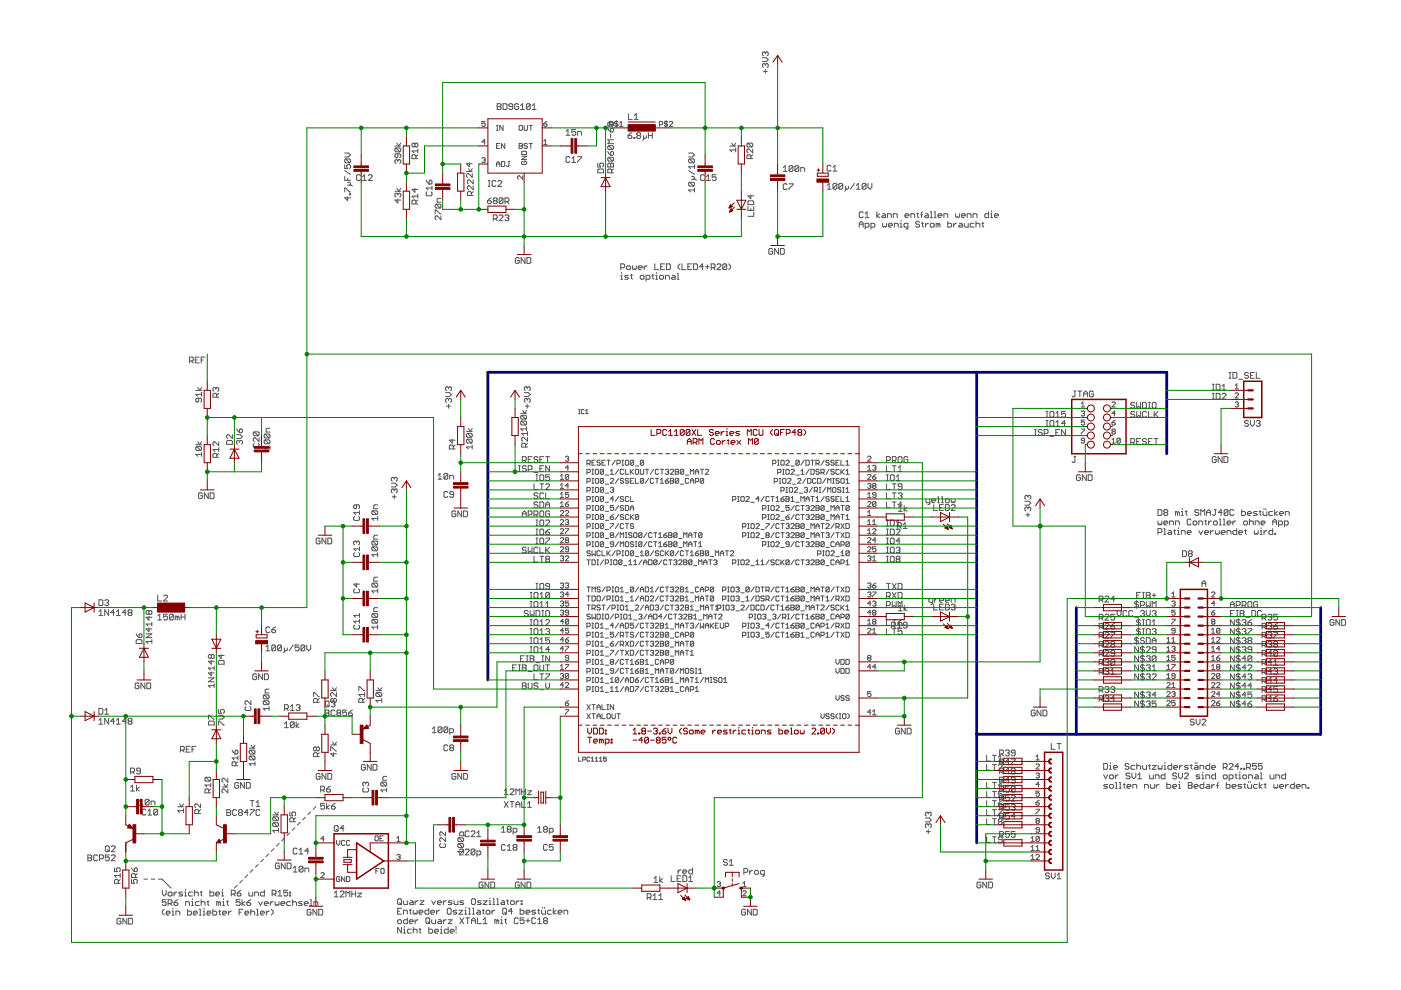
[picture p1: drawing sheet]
<svg xmlns="http://www.w3.org/2000/svg" width="297mm" height="210mm" viewBox="0 0 297 210" stroke-linecap="round" stroke-linejoin="round" font-family="sans-serif">
<g fill="none" stroke="#505050" stroke-width=".21">
<path d="M161.6 12.2h.9l.4 .5-.4 .4h-.9M161.9 15.1h.8M162.3 11.2v.2M162.3 13.7v.2M162.3 14.7v.8M162.3 13.7l-.2-.2-.5 .2v.4l.3 .2M162.3 11.2l-.2-.2-.5 .2v.4l.3 .2M162.3 13.7l.2-.2 .4 .2v.4l-.2 .2M162.3 11.2l.2-.2 .4 .2v.4l-.2 .2M73.1 34.9v.9h.6l-.2-.5 .2-.4h.4l.2 .2v.4l-.2 .3M73.1 37.4v.8h1.2M73.1 36.2l1.2 .8"/>
<path d="M73.1 32.4h.8l.4 .5-.4 .4h-.8M73.3 33.7h.8l.2 .2v.4l-.2 .2M73.3 33.7l-.2 .2v.4l.2 .2h.8M73.3 33.7l.8 .8M73.7 37.8v.4M73.7 38.7h.4l.2 .1-.2 .5M73.7 39.3h.8l.2 .2M76.4 37.3l-.2-.3h-.4l-.2 .3v.8l.2 .2h.4l.2-.2M76.9 37.5l.4-.5v1.3M76.9 38.3h.8M78.1 37.3l.2-.3h.4l.2 .3v.2l-.8 .8h.8M83.7 31h1.3"/>
<path d="M83.9 31.4l-.2 .2v.4l.2 .2h.9M83.9 31.4h.9l.2 .2v.4l-.2 .2M83.9 31.4l.9 .8M84.1 39.9l.5 .7 .4-.7M84.1 30.4l.5 .6 .4-.6M84.3 32.6v.6l-.2 .2-.4-.2v-.4l.2-.2h.9l.2 .2v.4l-.2 .2M84.3 34.1v.2M84.3 34.1l-.2-.3-.4 .3v.4l.2 .2M84.3 34.1l.3-.3 .4 .3v.4l-.2 .2M88 39.9v.9l-.6-.6h1.2M88 30.5l-.2-.1-.4 .1v.5l.2 .2 .4-.2M88 30.5l.2-.1 .4 .1v.5l-.2 .2-.4-.2"/>
<path d="M88 30.5v.5M88.2 33.6v-.6l-.2-.2h-.4l-.2 .2v.6h1.2M88.6 31.6v.8M88.6 32.8l-.4 .4M88.6 32h-1.2l.4 .4M90.4 38.2l.6 .8M91.2 38.2l.4 .2v.4l-.2 .2h-.4v-.6zM91.6 39.9h-1.2l.4 .4M91.6 39.5v.8M98.9 36.4h1.2M99.3 35.8l.4 .6 .4-.6M99.5 34.5v.8l-.6-.6h1.2"/>
<path d="M100.1 36.8v.8l-.8-.8-.4 .2v.4l.2 .2M100.3 38.1v.9l-.8-.9-.4 .3v.4l.2 .2M100.3 39.4v.8l-.8-.8-.4 .2v.4l.2 .2M102.2 33.6l.1-.2h.4l.2 .2-.2 .3M102.5 33.9h.2M102.7 33.9l.2 .2-.2 .4h-.4l-.1-.2M102.9 25.7h-.7v.6l.3-.2 .4 .2-.2 .5h-.4l-.1-.2M102.9 30.1h-.7l.5-.5v1M103.5 39.5h.4M103.5 38.3h.4M103.7 38.3v1.2M105.2 38.5l-.3-.2h-.4l-.2 .2v.8l.2 .2h.4l.3-.2"/>
<path d="M105.3 30.9h.3M105.3 27.6h.3M105.3 26.6h.3M105.3 35.3v-.7l.3-.4 .4 .4v.7M105.3 34.8h.7M105.4 22h.6l.2 .2-.2 .4 .2 .4-.2 .2h-.6zM105.4 22.6h.6M105.4 26.6v1M105.6 38.5l.2-.2h.4l.2 .2v.2l-.8 .8h.8M106 30.4h-.7v1.1h.7M106.3 34.2h.5l.2 .2v.7l-.2 .2h-.5zM106.7 22h.6l.2 .2v.8l-.2 .2h-.6z"/>
<path d="M106.7 26.6v1l-.7-1v1M107 30.4v1.1l-.7-1.1v1.1M107.7 34.2h.4M107.9 34.2v.9l-.2 .2-.3-.2M108.7 22.6h-.6l-.2-.2 .2-.4h.4l.2 .2v.8l-.2 .2h-.4l-.2-.2M110 22.2l-.3-.2h-.4l-.2 .2v.8l.2 .2h.4l.3-.2v-.4h-.5M110.1 30.4h.5l.2 .2-.2 .3 .2 .4-.2 .2h-.5zM110.1 30.9h.5M110.2 26.6h.4l.2 .2v.7l-.2 .1h-.4l-.1-.1v-.7zM110.4 23.2h.8M110.4 22.4l.4-.4v1.2M110.6 32.2l.2-.1h.7l.2 .1v.6h-1.1z"/>
<path d="M110.6 33.1h1.1l-1.1 .7h1.1M110.8 34.2l-.2 .2v.3l.2 .2h.7l.2-.2v-.3l-.6-.2v.3M110.8 37.3v.7l-.7-.7h-.2l-.2 .2 .2 .5M111.1 26.6v.9l.2 .1h.4l.1-.1v-.9M111.8 30.6l-.1-.2h-.4l-.2 .2 .2 .3h.4l.1 .2-.1 .4h-.4l-.2-.2M112.2 26.6h.7M112.2 30.4h.7M112.4 22.2l-.2-.2h-.4l-.2 .2v.8M112.4 22.2v.8l-.2 .2h-.4l-.2-.2M112.4 22.2l-.8 .8M112.5 26.6v1M112.5 30.4v1.1"/>
<path d="M112.8 23.2h.9M112.8 22.4l.5-.4v1.2M115.3 26.3h.5l.2 .3-.2 .2h-.4zM115.3 29.9l.3-.3v1M115.3 30.6h.7M116 25.7l-.7 .6M120 27.9l.4-.4v1.2M120 28.7h.8M120.8 33.4l-.2-.2h-.4l-.2 .2v.8l.2 .2h.4l.2-.2M121.2 34.4h.9M121.2 33.6l.4-.4v1.2M122.1 27.5h-.9v.6l.4-.2 .5 .2v.4l-.2 .2h-.4l-.3-.2"/>
<path d="M122.5 28.7v-.8h.6l.2 .2v.6M122.5 33.2h.8v.2l-.8 .8v.2M126.7 36l.2-.2h.9l.2 .2v.6h-1.3zM126.7 34.6v.8h.7l-.3-.4 .3-.4h.4l.2 .2v.4l-.2 .2M128.9 32.1l.6 .8M128.9 27.2l.6 .8M129.1 34.6l.4 .2 .4-.2 .2 .2v.6h-1.2v-.6zM129.1 25.9l-.2 .2v.4l.2 .3h.8M129.1 30.9l-.2 .2v.4l.2 .2h.8M129.1 33.4l-.2 .1v.5l.2 .2h.8M129.1 25.9h.8l.2 .2v.4l-.2 .3M129.1 30.9h.8l.2 .2v.4l-.2 .2"/>
<path d="M129.1 33.4h.8l.2 .1v.5l-.2 .2M129.1 33.4l.8 .8M129.1 30.9l.8 .8M129.1 25.9l.8 .9M129.2 26.4h.6l.2-.1v-.4l-.2-.2h-.6v1.1M129.5 27.4l.4-.2 .2 .2v.4l-.2 .2h-.4zM129.5 28.4v.8M129.5 34.8v.6M129.7 36.6v-.6l-.2-.2h-.4l-.2 .2v.6h1.2M129.7 32.1l.4 .2v.4l-.2 .2h-.4v-.6zM130.1 35.8l-.4 .4M130.1 29.6h-1.2l.4 .5-.4 .4h1.2"/>
<path d="M130.7 25.6v1.4M131 25.9l-.2-.2-.5 .2 .2 .4 .5 .1-.2 .4h-.3l-.2-.2M131.4 26.1l.3-.4v1.1M131.4 26.8h.7M133.2 28.7h.6l.2 .4-.2 .3h-.5l-.1-.3zM133.2 24.1v1.2h.9M134 28.1l-.8 .6M134.4 29.1h.2v.3h-.2zM134.5 24.5l.4-.4v1.2M134.5 25.3h.8M135.2 28.7l-.2 .2 .2 .5h.4l.2-.3-.2-.4M135.2 28.7h.4"/>
<path d="M135.2 28.7l-.2-.2 .2-.4h.4l.2 .2-.2 .4M136.4 28.7v.8l-.2 .3M137.1 28.7v.4l-.2 .3-.5-.3M137.5 28.7h.8M137.5 28.1v1.3M138.3 28.1v1.3M139.8 26.4h.5l.2-.1v-.4l-.2-.2h-.5v1.1M141.2 25.6v1.4M141.6 25.9l-.2-.2h-.4l-.1 .2 .1 .4h.4l.2 .1-.2 .4h-.4l-.1-.2M141.9 25.9l.2-.2h.4l.1 .2v.2l-.7 .7h.7M146 32.4h.8l.4 .5-.4 .4h-.8M146 36.2l1.2 .8"/>
<path d="M146.2 33.7l-.2 .2v.4l.2 .2h.8M146.2 38.7l-.2 .1v.5l.2 .2h.8M146.2 38.7h.8l.2 .1v.5l-.2 .2M146.2 33.7h.8l.2 .2v.4l-.2 .2M146.2 38.7l.8 .8M146.2 33.7l.8 .8M146.6 37.4h.4l.2 .2-.2 .4M146.6 38h.8l.3 .2M147.2 34.9v.9M147.2 39.9v.8M147.2 35.3h-1.2l.4 .5M149.4 37.3l-.2-.3h-.5l-.2 .3v.8l.2 .2h.5l.2-.2"/>
<path d="M149.8 38.3h.8M149.8 37.5l.4-.5v1.3M151.8 37h-.8v.7l.6-.2 .2 .2v.4l-.2 .2h-.4l-.2-.2M154.7 31h1.3M155.2 30.4l.4 .6 .4-.6M156 31.8h-1.3l.5 .4M156 31.4v.8M158.6 30.4h.8l.2 .1v.5l-.2 .2M158.6 30.4l-.2 .1v.5l.2 .2h.8M158.6 30.4l.8 .8M159.2 33.6v-.6l-.2-.2h-.4l-.2 .2v.6h1.2M159.6 31.6v.8l-.8-.8-.4 .2v.4l.2 .2"/>
<path d="M159.6 32.8l-.4 .4M166.1 35.5l.4-.4v1.3M166.1 36.4h.8M166.9 39.2l-.2-.2h-.4l-.2 .2v.8l.2 .2h.4l.2-.2M167.3 39h.8v.2l-.8 .8v.2M168.1 35.3v.9l-.2 .2h-.4l-.2-.2M168.1 35.3l-.2-.2h-.4l-.2 .2v.9M168.1 35.3l-.8 .9M169.4 35.3v.9l-.2 .2h-.5l-.1-.2M169.4 35.3l-.2-.2h-.5l-.1 .2v.9M169.4 35.3l-.8 .9M169.8 36.4v-.9h.6l.2 .3v.6"/>
<path d="M175.4 39.3l.4-.4v1.2M176.2 35.3l-.2-.2h-.4l-.2 .2v.8l.2 .2h.4l.2-.2M176.6 35.5l.4-.4v1.2M176.6 36.3h.8M177.4 39.1v.8l-.2 .2h-.4l-.2-.2M177.4 39.1l-.2-.2h-.4l-.2 .2v.8M177.4 39.1l-.8 .8M178.7 39.1v.8l-.2 .2h-.4l-.3-.2M178.7 39.1l-.2-.2h-.4l-.3 .2v.8M178.7 39.1l-.9 .8M179.3 39.5v.8l-.2 .2M179.9 39.5v.4l-.2 .2-.4-.2"/>
<path d="M181.1 38.9l-.8 1.2M181.6 39.3l.4-.4v1.2M183.6 39.1v.8l-.2 .2h-.4l-.2-.2M183.6 39.1l-.2-.2h-.4l-.2 .2v.8M183.6 39.1l-.8 .8M184 38.9v.8l.4 .4 .4-.4v-.8M73.1 40.7v-.8h.2l.8 .8h.2M73.7 41.7v.8l-.6-.6h1.2M74.1 41.1h.2v.2h-.2zM83.7 40.6h1.3M84.3 42.2v.8l-.6-.6h1.3M84.3 41.2v.2"/>
<path d="M84.3 41.2l-.2-.2-.4 .2v.4l.2 .2M84.3 41.2l.3-.2 .4 .2v.4l-.2 .2M88.2 43.2v-.6l-.2-.2h-.4l-.2 .2v.6h1.2M88.6 42.4l-.4 .4M88.6 41.6h-1.2l.4 .4M88.6 41.2v.8M90.6 40.7l-.2 .2v.4l.2 .2h.8l.2-.2v-.4l-.2-.2M92.3 45.3v-.8h.2l.8 .8h.2M92.5 43.3h.8l.2 .2v.4l-.2 .2M92.5 43.3l-.2 .2v.4l.2 .2h.8M92.5 43.3l.8 .8M93.5 45.8v.8l-.8-.8-.4 .2v.4l.2 .2"/>
<path d="M93.5 42.1h-.6l-.2 .1v.7h.8M99.9 41.4v-.6l-.2-.2h-.4l-.2 .2v.6h1.2M100.3 40.6l-.4 .4M103.4 42.6h.6l.2 .4-.2 .2h-.5l-.1-.2zM104.2 42l-.8 .6M104.6 46.4h.6l.2-.2v-.4l-.2-.2h-.6v1.2M104.8 42.6l-.2 .2 .2 .4h.4l.2-.2-.2-.4M104.8 42.6l-.2-.2 .2-.4h.4l.2 .1-.2 .5M104.8 42.6h.4M105 46.4l.4 .4M105.8 45.8l.2-.2h.4l.2 .2v.2l-.8 .8h.8M106.6 42.1v.9l-.2 .2h-.4l-.2-.2"/>
<path d="M106.6 42.1l-.2-.1h-.4l-.2 .1v.9M106.6 42.1l-.8 .9M107.1 42.8h.6l.2-.2v-.5l-.2-.1h-.6v1.2M107.1 45.8l.2-.2h.4l.2 .2-.2 .4M107.5 42.8l.4 .4M107.5 46.2h.2M107.7 46.2l.2 .2-.2 .4h-.4l-.2-.2M110.1 54.8l-.2-.2h-.4l-.2 .2v.8l.2 .2h.4l.2-.2v-.4h-.4M111.3 54.6v1.2l-.8-1.2v1.2M111.7 54.6h.7l.1 .2v.8l-.1 .2h-.7zM131.6 56.8h.6l.2-.2v-.4l-.2-.3h-.6v1.3M131.6 58.4h.2v.8"/>
<path d="M131.6 59.2h.4M131.8 57.8v.2M132.8 56.6l.3-.2h.4l.2 .2v.4l-.2 .2h-.4l-.3-.2zM133.2 58.4h-.6l-.2 .2 .2 .2h.5l.1 .2-.1 .2h-.7M133.7 58.4h.4M133.9 58.2v.8l.2 .2M134.1 56.4v.6l.2 .2 .2-.2 .2 .2 .2-.2v-.6M135.3 56.8h.8l-.2-.4h-.4l-.2 .2v.4l.2 .2h.4M135.9 58.4h.5l.1 .2v.4l-.1 .2h-.5l-.2-.2v-.4zM136.6 56.4v.8M137 59.2h.6l.2-.2v-.4l-.2-.2h-.6v1.2M137.2 56.4h-.2l-.4 .4"/>
<path d="M138.2 58.4h.4M138.4 58.2v.8l.2 .2M138.8 55.9v1.3h.8M139 58.4h.2v.8M139 59.2h.4M139.2 57.8v.2M139.8 58.6l.3-.2h.4l.2 .2v.4l-.2 .2h-.4l-.3-.2zM140.1 56.6h.4M140.9 55.9h-.8v1.3h.8M141.1 59.2v-.8h.6l.2 .2v.6M141.3 55.9h.6l.2 .3v.8l-.2 .2h-.6zM142.5 58.4h.4l.3 .2v.6h-.7l-.2-.2 .2-.2h.7"/>
<path d="M143.6 58h.2v1.2M143.6 59.2h.4M144.2 55.9l-.4 .5v.4l.4 .4M144.6 55.9v1.3h.8M145.8 56.6h.4M146.7 55.9h-.9v1.3h.9M147.1 55.9h.6l.2 .3v.8l-.2 .2h-.6zM147.2 40.3h-1.2l.4 .4M149.1 56.6h-.8l.6-.7v1.3M149.5 56.6h.9M150 56.2v.8M150.8 56.8h.6l.2-.2v-.4l-.2-.3h-.6v1.3"/>
<path d="M151.2 56.8l.4 .4M152 56.2l.2-.3h.4l.2 .3v.2l-.8 .8h.8M154.1 56.2l-.9 .8M154.1 56.2l-.2-.3h-.4l-.3 .3v.8M154.1 56.2v.8l-.2 .2h-.4l-.3-.2M154.5 55.9l.4 .5v.4l-.4 .4M158.6 43.8v.8h1.2v-.8M158.8 42.6h.8l.2 .2v.6h-1.2v-.6zM159.2 41.3v.8l-.6-.6h1.2M159.2 44.2v.4M159.8 45v.9h-1.2M163.8 52.9l-.2-.2h-.4l-.2 .2v.8l.2 .2h.4l.2-.2v-.4h-.4"/>
<path d="M165.1 52.7v1.2l-.9-1.2v1.2M165.5 52.7h.6l.2 .2v.8l-.2 .2h-.6zM175.4 40.1h.8M181.6 40.1h.8M182.2 48.2v-.9l.4-.4 .4 .4v.9M182.2 47.5h.8M183 45.1l-.2-.2h-.4l-.2 .2v.8l.2 .2h.4l.2-.2M183.4 48.2h.6l.2-.2v-.5l-.2-.2h-.6v1.3M183.4 46.1h.8M183.4 45.3l.4-.4v1.2M184.7 48.2h.6l.2-.2v-.5l-.2-.2h-.6v1.3M185.9 44.9v1.2"/>
<path d="M186.5 45.3l-.6 .4 .6 .4M187.1 45.3h.4l.2 .2v.6h-.6l-.2-.2 .2-.2h.6M187.1 47.3v.7l.2 .2 .2-.2 .2 .2 .3-.2v-.7M188.2 46.1v-.8h.6l.2 .2v.6M188.4 47.8h.8l-.2-.5h-.4l-.2 .2v.5l.2 .2h.4M189.4 46.1v-.8h.6l.2 .2v.6M189.6 48.2v-.9h.6l.2 .2v.7M190.8 47.3h.3v.9M190.8 48.2h.5M191.1 46.7v.2M191.9 45.7h.8l-.2-.4h-.4l-.2 .2v.4l.2 .2h.4M192.5 48.2h-.6l-.2-.2v-.5l.2-.2h.6v1.1l-.4 .2"/>
<path d="M193.1 46.1v-.8h.6l.2 .2v.6M194.4 45.3h.4M194.6 45.1v.8l.2 .2M195 47.1l-.2-.2h-.4l-.3 .4 .3 .2h.4l.2 .5-.2 .2h-.4l-.3-.2M195.2 45.5h.4M195.4 47.3h.4M195.6 44.9l-.2 .2v1M195.6 47.1v.9l.2 .2M196.2 45.3h.4l.2 .2v.6h-.6l-.2-.2 .2-.2h.6M196.2 47.3v.9M196.8 47.3h-.2l-.4 .5M197.2 44.9h.2v1.2"/>
<path d="M197.2 46.1h.5M197.2 47.5l.2-.2h.4l.3 .2v.5l-.3 .2h-.4l-.2-.2zM198.1 46.1h.4M198.1 44.9h.2v1.2M198.9 47.5l.2-.2 .2 .2v.7M198.9 45.7h.8l-.2-.4h-.4l-.2 .2v.4l.2 .2h.4M198.9 47.5v.7M198.9 47.5l-.4-.2v.9M200.1 46.1v-.8h.6l.2 .2v.6M201 46.9v1.3h.6l.2-.2v-.5l-.2-.2h-.6M202.2 47.3v.9M202.6 45.3v.6l.2 .2 .2-.2 .2 .2 .2-.2v-.6"/>
<path d="M202.8 47.3h-.2l-.4 .5M203.4 47.3h.4l.2 .2v.7h-.6l-.2-.2 .2-.2h.6M203.8 45.7h.9l-.3-.4h-.4l-.2 .2v.4l.2 .2h.4M204.4 47.3v.7l.3 .2h.6v-.9M205.1 46.1v-.8h.6l.2 .2v.6M206.3 46.1v-.8h.6l.2 .2v.6M206.5 47.3h-.6l-.2 .2v.5l.2 .2h.6M206.9 47.5l.2-.2h.4l.3 .2v.7M206.9 46.9v1.3M208.2 47.3h.4M208.4 47.1v.9l.2 .2M209.6 44.9v1.2h-.6l-.2-.2v-.4l.2-.2h.6"/>
<path d="M210 45.3h.2v.8M210 46.1h.4M210.2 44.7v.2M210.8 45.7h.9l-.2-.4h-.4l-.3 .2v.4l.3 .2h.4M40.2 76.5h.6l.2-.2v-.4l-.2-.2h-.6v1.2M40.6 76.5l.4 .4M41.4 76.3h.4M42.2 75.7h-.8v1.2h.8M42.7 76.3h.4M43.5 75.7h-.8v1.2M260.6 79h.4M260.8 79v1.2"/>
<path d="M261.4 79h.6l.2 .2v.8l-.2 .2h-.6zM264.7 79.2l-.2-.2h-.4l-.2 .4 .2 .2h.4l.2 .4-.2 .2h-.4l-.2-.2M265.1 79.6h.4M265.9 79h-.8v1.2h.8M266.4 79v1.2h.8M41.5 82.8h1.2M41.5 94.3h1.2M41.7 94.7h.8l.2 .2v.4l-.2 .2M41.7 94.7l-.2 .2v.4l.2 .2h.8M41.7 94.7l.8 .8M41.9 82.2l.4 .6 .4-.6M41.9 93.7l.4 .6 .4-.6"/>
<path d="M42.1 84.4v.6l-.2 .2-.4-.2v-.4l.2-.2h.8l.2 .2v.4l-.2 .2M42.7 83.2v.8M42.7 95.9v.9M42.7 83.6h-1.2l.4 .4M42.7 96.4h-1.2l.4 .4M45.8 82.4l-.2-.2-.5 .2v.4l.2 .2M45.8 82.4l.2-.2 .4 .2v.4l-.2 .2M45.8 82.4v.2M46 84.2v-.6l-.2-.2h-.5l-.2 .2v.6h1.3M46 97v-.6l-.2-.3h-.5l-.2 .3v.6h1.3M46.4 93.7v.8l-.8-.8-.5 .2v.4l.2 .2M46.4 83.4l-.4 .4"/>
<path d="M46.4 94.9v.8M46.4 96.1l-.4 .5M46.4 95.3h-1.3l.5 .4M48.3 93.4h.8l.2 .2v.6h-1.3v-.6zM49.3 92.2v.8l-.8-.8-.5 .2v.4l.3 .2M50.2 92.2h.8l.4 .4-.4 .4h-.8M50.2 90.9l.6 .8M50.8 91.1l.4-.2 .2 .2v.4l-.2 .2h-.4zM50.8 93.6l-.2-.2-.4 .2v.4l.2 .2M50.8 93.6l.2-.2 .4 .2v.4l-.2 .2M50.8 93.6v.2M53.9 91.6h.8l.2 .2v.4l-.2 .2"/>
<path d="M53.9 94l-.2 .2v.5l.2 .1h.8l.2-.1v-.5l-.2-.2M53.9 91.6l-.2 .2v.4l.2 .2h.8M53.9 91.6l.8 .8M54.9 92.8v.8l-.8-.8-.4 .2v.4l.2 .2M56.2 92h.8l.2 .2v.4l-.2 .3M56.2 93.3h.8l.2 .2v.4l-.2 .2M56.2 93.3l-.2 .2v.4l.2 .2h.8M56.2 92l-.2 .2v.4l.2 .3h.8M56.2 93.3l.8 .8M56.2 92l.8 .9M57.2 94.9h-1.2l.4 .4M57.2 94.5v.8"/>
<path d="M57.2 90.8h-.6l-.2 .2v.6h.8M94.5 83.2h.8l.4 .5-.4 .4h-.8M94.7 86.1h.8M95.1 82.2v.2M95.1 84.7v.2M95.1 85.7v.9M95.1 84.7l-.2-.2-.4 .2v.4l.2 .2M95.1 82.2l-.2-.2-.4 .2v.4l.2 .2M95.1 84.7l.2-.2 .4 .2v.4l-.2 .2M95.1 82.2l.2-.2 .4 .2v.4l-.2 .2M95.9 93.1v.8l-.6-.6h1.2M96.1 95.2v-.6l-.2-.2h-.4l-.2 .2v.6h1.2"/>
<path d="M96.5 94.4l-.4 .4M98.9 91.5h1.2M99.1 91.9h.8l.2 .2v.4l-.2 .2M99.1 93.1h.8l.2 .2v.4l-.2 .2M99.1 93.1l-.2 .2v.4l.2 .2h.8M99.1 91.9l-.2 .2v.4l.2 .2h.8M99.1 93.1l.8 .8M99.1 91.9l.8 .8M99.3 90.8l.4 .7 .4-.7M100.1 94.8h-1.2l.4 .4M100.1 94.4v.8M109.9 100h.4"/>
<path d="M109.9 98.7h.4M110.1 98.7v1.3M110.4 87.6h1.2M110.6 88.1h.8l.2 .1v.5l-.2 .2M110.6 89.3h.8l.2 .2v.4l-.2 .2M110.6 89.3l-.2 .2v.4l.2 .2h.8M110.6 88.1l-.2 .1v.5l.2 .2h.8M110.6 89.3l.8 .8M110.6 88.1l.8 .8M110.7 97.6h.7l.2-.2v-.4l-.2-.2h-.7v1.3M110.8 87l.4 .6 .4-.6M111.2 83.2h.8l.4 .5-.4 .4h-.8"/>
<path d="M111.2 97.6l.4 .5M111.4 86.1h.8M111.4 94.8v-.6l-.2-.2h-.4l-.2 .2v.6h1.2M111.6 99l-.2-.3h-.4l-.3 .3 .3 .4h.4l.2 .2-.2 .4h-.4l-.3-.2M111.6 90.9h-1.2l.4 .4M111.6 90.5v.8M111.8 84.7l-.2-.2-.4 .2v.4l.2 .2M111.8 84.7l.2-.2 .4 .2v.4l-.2 .2M111.8 82.2l-.2-.2-.4 .2v.4l.2 .2M111.8 82.2l.2-.2 .4 .2v.4l-.2 .2M111.8 82.2v.2M111.8 84.7v.2"/>
<path d="M111.8 85.7v.9M111.8 92.7v.9l-.8-.9-.4 .2v.4l.2 .3M111.8 91.9h-1.2l.4 .4M111.8 94l-.4 .4M111.8 91.5v.8M112 97.4h.4M112 99.6h.6l.2-.2v-.4l-.2-.3h-.6v1.3M112.8 96.8h-.8v1.3h.8M114 97l-.2-.2h-.4l-.2 .2 .2 .4h.4l.2 .2-.2 .5h-.4l-.2-.2M114.5 97.4h.4M114.5 99.4h.4M115.3 96.8h-.8v1.3h.8"/>
<path d="M115.3 98.7h-.8v1.3h.8M115.7 96.8h.8M116.1 96.8v1.3M116.5 98.7v1.3l-.8-1.3v1.3M119.9 96.9l.1-.2h.4l.2 .2-.2 .4M120.2 97.3h.2M120.4 97.3l.2 .2-.2 .3h-.4l-.1-.2M120.6 99.2h-.7l.5-.5v1M122.7 87.7h.3M122.7 86.8h.3M122.8 86.8v.9M123.8 87l-.1-.2-.4 .2v.6l.1 .1 .4-.1"/>
<path d="M124.1 87.1l.3-.3v.9M124.1 87.7h.6M124.4 98.3h.6l.2-.2v-.3l-.2-.2h-.6v1M124.8 98.3l.4 .3M125.5 98.1h.4M125.5 99.5h.4M125.7 99.5v1.1M126.2 99.7l.2-.2h.3l.2 .2v.7l-.2 .2h-.3l-.2-.2zM126.2 97.6h-.7v1h.7M127.3 97.8l-.2-.2h-.4l-.1 .3 .1 .2h.4l.2 .4-.2 .1h-.4l-.1-.1M127.6 98.1h.4M128 99.7v.7l-.2 .2h-.4l-.1-.2"/>
<path d="M128 99.7l-.2-.2h-.4l-.1 .2v.7M128 99.7l-.7 .7M128.3 97.6h-.7v1h.7M128.7 97.6h.7M129 97.6v1M129.4 99.9l.4-.4v1.1M130.5 97.6l-.7 1M130.8 98.3h.5l.2-.2-.2-.5h-.5v1M131.2 99.5l-.7 1.1M131.9 97.6h.3M131.9 98.6h.3M132 97.6v1"/>
<path d="M132.2 99.7l-.2-.2-.5 .2v.7l.2 .2 .5-.2M132.6 99.5v1.1h.7M132.8 97.6h.3l.2 .2v.7l-.2 .1h-.3l-.2-.1v-.7zM133.6 99.5v1.1M134.3 97.8v.7l-.1 .1h-.4l-.2-.1M134.3 97.8l-.1-.2h-.4l-.2 .2v.7M134.3 97.8l-.7 .7M134.3 99.5l-.7 .7M134.7 98.8h.7M134.9 99.5h.3l.2 .2v.7l-.2 .2h-.3l-.2-.2v-.7zM135.8 99.5v.9l.1 .2h.4l.2-.2v-.9M136.5 97.8l-.2-.2h-.4l-.1 .2v.7"/>
<path d="M136.5 97.8v.7l-.2 .1h-.4l-.1-.1M136.5 97.8l-.7 .7M136.8 99.5h.7M137.2 99.5v1.1M138.6 99.5l-.7 1.1M139.6 99.7l-.1-.2h-.4l-.2 .2v.7l.2 .2h.4l.1-.2M140 99.5h.7M140.4 99.5v1.1M141.1 99.7l.5-.2 .2 .2-.2 .3M142.1 99.7l.2-.2 .5 .2v.2l-.7 .7h.7M143.2 99.5h.5l.2 .2-.2 .3 .2 .4-.2 .2h-.5zM144.9 99.7l-.1-.2h-.4l-.1 .2v.7"/>
<path d="M144.9 99.7v.7l-.1 .2h-.4l-.1-.2M144.9 99.7l-.6 .7M148.5 99.5h.7M148.8 99.5v1.1M149.5 99.7l.2-.2h.4l.1 .2v.2l-.7 .7h.7M163.8 98.3h.5l.2-.2-.2-.5h-.5v1M164.9 97.6h.3M164.9 98.6h.3M165 97.6v1M165.7 97.6h.4l.2 .2v.7l-.2 .1h-.4l-.1-.1v-.7zM165.9 99.5h.4M166.1 99.5v1.1"/>
<path d="M166.6 97.8l.2-.2h.4l.1 .2v.1l-.7 .7h.7M166.6 99.7l.2-.2h.4l.1 .2v.7l-.1 .2-.6-.2zM167.7 98.8h.7M167.7 99.7l.2-.2 .5 .2v.2l-.7 .7h.7M169.5 97.8l-.2-.2h-.4l-.2 .2v.7M169.5 97.8v.7l-.2 .1-.6-.1M169.5 97.8l-.8 .7M169.8 99.9l.4-.4v1.1M170.5 97.6l-.7 1M170.9 97.6h.5l.2 .2v.7l-.2 .1h-.5zM171.6 99.5l-.7 1.1M171.9 97.6h.7"/>
<path d="M171.9 99.5h.6l.1 .2v.7l-.1 .2h-.6zM172.3 97.6v1M173 98.3h.5l.2-.2-.2-.5h-.5v1M173.3 98.3l.4 .3M173.7 99.7l-.2-.2h-.3l-.2 .2 .2 .3h.3l.2 .2-.2 .4h-.3l-.2-.2M174.8 97.6l-.7 1M175.8 97.8l-.2-.2h-.3l-.2 .3 .2 .2h.3l.2 .4-.2 .1h-.3l-.2-.1M175.8 99.5l-.7 1.1M176.9 97.8l-.2-.2h-.4l-.1 .3 .1 .2h.4l.2 .4-.2 .1h-.4l-.1-.1M176.9 99.7l-.2-.2h-.4l-.1 .2 .1 .3h.4l.2 .2-.2 .4h-.4l-.1-.2M177.2 98.1h.4M177.9 97.6h-.7v1h.7"/>
<path d="M177.9 99.7l-.1-.2h-.4l-.2 .2v.7l.2 .2h.4l.1-.2M178.3 97.6v1h.7M178.3 99.5v1.1M179 99.5l-.7 .7M179.3 98.6h.8M179.3 97.9l.4-.3v1M179.3 99.9l.4-.4v1.1M183.9 99l.4-.3v1M183.9 96.9l.2-.2h.4l.2 .2v.2l-.8 .7h.8M183.9 99.7h.8M185 98.8l.5-.1 .2 .1-.2 .4M185.4 99.2h.1"/>
<path d="M185.5 99.2l.2 .2-.2 .3-.5-.2M187.9 97.6h.7l.2-.2v-.4l-.2-.2h-.7v1.3M187.9 98.7v1.3h.9M189.2 97.6h.6l.2-.2v-.4l-.2-.2h-.6v1.3M189.2 98.7h.8M189.6 98.7v1.3M189.6 97.6l.4 .5M190.4 97l.2-.2h.4l.2 .2v.9l-.2 .2h-.4l-.2-.2zM190.4 99.1l.4-.4v1.3M190.4 100h.8M192.5 97l-.2-.2h-.4l-.2 .2v.9l.2 .2h.4l.2-.2v-.5h-.4M219.3 92.3h.4"/>
<path d="M219.3 91.1h.4M219.5 91.1v1.2M221 91.3l-.2-.2h-.5l-.2 .2 .2 .4h.5l.2 .2-.2 .4h-.5l-.2-.2M221.4 91.9h.6l.2-.2v-.4l-.2-.2h-.6v1.2M221.8 89.2h.4M221.8 90.4h.4M221.8 87.2h.4M221.8 88.5h.4M222 87.2v1.3M222 89.2v1.2M222.6 87.4l.2-.2h.4l.2 .2v.9l-.2 .2h-.4l-.2-.2zM222.6 89.3l.2-.1h.4l.2 .1v.9l-.2 .2h-.4l-.2-.2z"/>
<path d="M222.6 92.5h.8M223.9 90.4h.8M223.9 88.5h.8M223.9 91.7h.4M223.9 89.6l.4-.4v1.2M223.9 87.6l.4-.4v1.3M224.7 91.1h-.8v1.2h.8M225.9 87.2h-.8v.6l.6-.2 .2 .2v.5l-.2 .2h-.4l-.2-.2M225.9 89.8h-.8l.6-.6v1.2M225.9 91.1v1.2l-.8-1.2v1.2M227.7 96.8h.4M227.7 82.9h.4"/>
<path d="M227.9 96.8v1.1l-.2 .2-.4-.2M227.9 82.9v1l-.2 .2-.4-.2M228.5 82.9h.8M228.9 82.9v1.2M229.3 91h.7l-.7 1M229.3 85.6l.3-.4v1.1M229.3 86.3h.7M229.3 87.3l.1-.2h.4l.2 .2-.2 .4M229.6 87.7h.2M229.8 84.1v-.8l.4-.4 .4 .4v.8M229.8 83.5h.8M229.8 87.7l.2 .1-.2 .4h-.4l-.1-.2"/>
<path d="M230 89.1h-.7v.5l.3-.2 .4 .2-.2 .5h-.4l-.1-.2M230 93.4h-.6l-.1-.1 .1-.4h.4l.2 .2v.7l-.2 .2h-.4l-.1-.2M231.8 83.1l-.2-.2h-.4l-.2 .2v.8l.2 .2h.4l.2-.2v-.4h-.4M235.8 85.4l.1-.2h.4l.2 .2v.2l-.7 .7h.7M235.8 89.6h.5l.2 .3-.2 .2h-.4l-.1-.2zM235.8 94h.7M235.8 93.3l.3-.4v1.1M235.9 91.5h.4M235.9 91.5l-.1-.2 .1-.3h.4l.2 .2-.2 .3M235.9 91.5l-.1 .2 .1 .3 .6-.1-.2-.4M236.5 87.7h-.7l.5-.6v1.1M236.5 89.1l-.7 .5"/>
<path d="M237.5 93.1l-.2-.2-.5 .2v.7M237.5 93.1v.7l-.2 .2-.5-.2M237.5 93.1l-.7 .7M239.8 93.8h.6l.2-.2v-.4l-.2-.2h-.6v1.2M240.2 93.8l.4 .4M240.6 85.5l-.2-.2h-.4l-.2 .4 .2 .2h.4l.2 .4-.2 .3h-.4l-.2-.3M240.6 87.4l-.2-.2h-.4l-.2 .2 .2 .4h.4l.2 .3-.2 .4h-.4l-.2-.2M241 85.3v1.3l.4-.5 .4 .5v-1.3M241 87.2v1.3l.4-.4 .4 .4v-1.3M241 93.6h.4M241.8 93h-.8v1.2h.8M242.2 85.3h.6l.3 .2v.8l-.3 .3h-.6z"/>
<path d="M243.1 93.2l-.3-.2h-.4l-.2 .2 .2 .4h.4l.3 .2-.3 .4h-.4l-.2-.2M243.1 87.4l-.3-.2h-.4l-.2 .2v.9l.2 .2h.4l.3-.2M243.5 93.6h.4M243.5 87.2v1.3h.8M243.5 85.3h.4M243.5 86.6h.4M243.7 85.3v1.3M244.3 93h-.8v1.2h.8M244.5 85.3h.4l.2 .2v.8l-.2 .3h-.4l-.2-.3v-.8zM244.7 93h.8M244.7 87.2v1.3M244.9 87.8l.6 .7"/>
<path d="M245.1 93v1.2M245.5 87.2l-.8 .9M257 83.4h.5M257 82.7h.5M257 81.5h.5M257 84.6h.5M257.2 81.5v1.2M257.2 83.4v1.2M257.9 97l-.3-.2h-.4l-.2 .2v.9l.2 .2h.4l.3-.2v-.5h-.4M257.9 81.5h.6l.2 .2v.8l-.2 .2h-.6zM257.9 83.4h.6l.2 .2v.8l-.2 .2h-.6zM259.1 96.8v1.3l-.8-1.3v1.3"/>
<path d="M259.1 81.9l.4-.4v1.2M259.1 83.6l.2-.2h.4l.2 .2v.2l-.8 .8h.8M259.1 82.7h.8M259.5 96.8h.6l.2 .2v.9l-.2 .2h-.6zM260.6 80.2h.4M261.9 85.4l.1-.2h.4l.2 .2-.2 .3M261.9 81.7l.3-.3v1M261.9 82.4h.7M261.9 83.5l.1-.2h.4l.2 .2-.7 .9h.7M262.2 85.7h.2M262.4 85.7l.2 .2-.2 .4h-.4l-.1-.2M262.6 80.4h.9"/>
<path d="M264.7 89.3l-.2-.1h-.4l-.2 .1 .2 .5h.4l.2 .2-.2 .4h-.4l-.2-.2M265.1 89.2v.8l.4 .4 .4-.4v-.8M266.4 89.3l.2-.1h.4l.2 .1-.2 .5M266.8 89.8h.2M267 89.8l.2 .2-.2 .4h-.4l-.2-.2M42.9 104.7l-.2-.2h-.4l-.2 .2v.8l.2 .2h.4l.2-.2v-.4h-.4M44.2 104.5v1.2l-.9-1.2v1.2M44.6 104.5h.6l.2 .2v.8l-.2 .2h-.6zM67.9 114.3l-.3-.2h-.4l-.2 .2v.8l.2 .2h.4l.3-.2v-.4h-.5M69.1 114.1v1.2l-.8-1.2v1.2M69.5 114.1h.6l.2 .2v.8l-.2 .2h-.6zM75.2 109.5l-.2 .2v.4l.2 .2h.8l.2-.2v-.4l-.2-.2"/>
<path d="M75.2 117.2l-.2 .2v.4l.2 .2h.8l.2-.2v-.4l-.2-.2M75.6 114.9l-.2-.2-.4 .2v.4l.2 .2M75.6 114.9l.2-.2 .4 .2v.4l-.2 .2M75.6 107v.7l-.2 .2-.4-.2v-.4l.2-.3h.8l.2 .3v.4l-.2 .2M75.6 114.9v.2M76.2 108.3v.8M76.2 116v.8M76.2 116.4h-1.2l.4 .4M76.2 108.7h-1.2l.4 .4M79 108.3h.9l.2 .2v.4l-.2 .2M79 114.7h.9l.2 .2v.4l-.2 .2M79 116h.9l.2 .2v.4l-.2 .2"/>
<path d="M79 108.3l-.2 .2v.4l.2 .2h.9M79 114.7l-.2 .2v.4l.2 .2h.9M79 116l-.2 .2v.4l.2 .2h.9M79 116l.9 .8M79 114.7l.9 .8M79 108.3l.9 .8M80.1 109.5v.8M80.1 117.2v.8M80.1 107h-.6l-.3 .3v.6h.9M80.1 113.5h-.6l-.3 .2v.6h.9M80.1 117.6h-1.3l.4 .4M80.1 109.9h-1.3l.4 .4"/>
<path d="M83 102.4h.8l.4 .4-.4 .5h-.8M83.2 105.3h.8M83.6 101.4v.2M83.6 103.9v.2M83.6 104.9v.8M83.6 103.9l-.2-.2-.4 .2v.4l.2 .2M83.6 101.4l-.2-.2-.4 .2v.4l.2 .2M83.6 103.9l.2-.2 .4 .2v.4l-.2 .2M83.6 101.4l.2-.2 .4 .2v.4l-.2 .2M92.9 100.8l.4-.4v1.2M92.9 101.6h.8M94.9 100.6v.8l-.2 .2h-.4l-.2-.2"/>
<path d="M94.9 100.6l-.2-.2h-.4l-.2 .2v.8M94.9 104.4l-.2-.2h-.4l-.2 .2v.8l.2 .3h.4l.2-.3M94.9 100.6l-.8 .8M95.4 101.6v-.8h.6l.2 .2v.6M96.2 104.8h-.6l-.2-.2 .2-.4h.4l.2 .2v.8l-.2 .3h-.4l-.2-.3M96.6 108.5l-.2-.2h-.4l-.2 .2v.9l.2 .2h.4l.2-.2v-.5h-.4M97.9 108.3v1.3l-.8-1.3v1.3M98.3 108.3h.6l.2 .2v.9l-.2 .2h-.6zM110.7 108.9h.9M110.7 109.6v-.8l.5-.5 .4 .5v.8M111.6 116.2l-.2-.2h-.4l-.3 .2 .3 .4h.4l.2 .2-.2 .4h-.4l-.3-.2M112 109.2h.6l.2-.3v-.4l-.2-.2h-.6v1.3"/>
<path d="M112 116v1.2l.4-.4 .4 .4v-1.2M113.2 109.2h.6l.2-.3v-.4l-.2-.2h-.6v1.3M113.2 100.2h.8M113.2 102.6v1.2h.8M113.2 117.9v1.3h.8M113.6 114.1h.4M113.6 115.3h.4M113.6 100.7h.4M113.6 101.9h.4M113.6 109.2l.4 .4M113.6 113.4h.4M113.6 112.2h.4"/>
<path d="M113.6 111.5h.4M113.6 110.3h.4M113.8 100.7v1.2M113.8 110.3v1.2M113.8 112.2v1.2M113.8 114.1v1.2M114 104.7l-.2-.2h-.4l-.2 .2 .2 .4h.4l.2 .2-.2 .4h-.4l-.2-.2M114 106.6l-.2-.2h-.4l-.2 .2 .2 .4h.4l.2 .2-.2 .5h-.4l-.2-.3M114 116.2l-.2-.2h-.4l-.2 .2v.8l.2 .2h.4l.2-.2M114.5 106.4h.6l.2 .2v.8l-.2 .3h-.6zM114.5 112.4l.2-.2h.4l.2 .2v.8l-.2 .2h-.4l-.2-.2zM114.5 116v1.2h.8"/>
<path d="M114.5 102.6h.8M114.5 117.9h.8M114.7 114.1h.4l.2 .2v.8l-.2 .2h-.4l-.2-.2v-.8zM114.7 100.7h.4l.2 .2v.8l-.2 .2h-.4l-.2-.2v-.8zM114.7 108.3h.4l.2 .2v.9l-.2 .2h-.4l-.2-.2v-.9zM114.7 110.3h.4l.2 .2v.8l-.2 .2h-.4l-.2-.2v-.8zM114.9 102.6v1.2M114.9 117.9v1.3M115.3 104.7l-.2-.2h-.4l-.2 .2v.8l.2 .2h.4l.2-.2M115.7 114.1h.8v.2l-.8 .8v.2M115.7 104.5v1.2h.8M115.7 107.7v-.9l.4-.4 .4 .4v.9"/>
<path d="M115.7 107h.8M115.7 112.8h.6l.2 .4-.2 .2h-.4l-.2-.2zM115.7 110.5l.2-.2h.4l.2 .2v.2l-.8 .8h.8M115.7 116v1.2M115.7 102.8l.2-.2h.4l.2 .2v.2l-.8 .8h.8M115.9 118.6l-.2 .1 .2 .5h.4l.2-.2-.2-.4M115.9 116.6l.6 .6M115.9 118.6l-.2-.3 .2-.4h.4l.2 .2-.2 .5M115.9 118.6h.4M116.5 100.7h-.8v.6l.6-.2 .2 .2v.4l-.2 .2h-.4l-.2-.2M116.5 108.5l-.2-.2h-.4l-.2 .2v.9l.2 .2h.4l.2-.2v-.5h-.4M116.5 116l-.8 .8"/>
<path d="M116.5 112.2l-.8 .6M118.8 118l.5-.1 .2 .1-.2 .4M118.8 116.1l.2-.2 .5 .2v.2l-.7 .7h.7M118.8 108.4l.2-.2h.3l.2 .2v.2l-.7 .7h.7M118.8 110.3l.2-.1 .5 .1v.2l-.7 .7h.7M118.8 112.3l.2-.2 .5 .2v.1l-.7 .8h.7M118.8 114.2l.2-.2h.3l.2 .2v.2l-.7 .7h.7M118.8 100.9l.3-.3v1M118.8 102.8l.3-.3v1M118.8 104.8l.3-.4v1.1M118.8 106.7l.3-.4v1.1M118.8 101.6h.7"/>
<path d="M118.8 105.5h.7M118.8 107.4h.7M118.8 103.5h.7M119.1 118.4h.2M119.3 118.4l.2 .2-.2 .3h-.3l-.2-.2M119.9 112.1h.7l-.7 1.1M119.9 106.9h.5l.2 .3-.2 .2h-.4zM119.9 108.4l.1-.2h.4l.2 .2v.2l-.7 .7h.7M119.9 110.3l.1-.1h.4l.2 .1-.2 .4M119.9 118l.1-.1h.4l.2 .1-.7 .9h.7M120 114.5l-.1 .2 .1 .4h.4l.2-.2-.2-.4M120 114.5l-.1-.1 .1-.4h.4l.2 .2-.2 .3"/>
<path d="M120 114.5h.4M120.2 110.7h.2M120.4 110.7l.2 .2-.2 .3h-.4l-.1-.1M120.6 100.8l-.2-.2h-.4l-.1 .2v.7M120.6 104.4h-.7v.5l.3-.1 .4 .1v.4l-.2 .2h-.4l-.1-.2M120.6 116.5h-.6l-.1-.2 .1-.4h.4l.2 .2v.7l-.2 .2h-.4l-.1-.2M120.6 100.8v.7l-.2 .1h-.4l-.1-.1M120.6 103h-.7l.5-.5v1M120.6 100.8l-.7 .7M120.6 106.3l-.7 .6M124.4 115.5h.6l.2-.1v-.4l-.2-.1h-.6v1M124.4 109.8h.6l.2-.2v-.3l-.2-.2h-.6v1.1"/>
<path d="M124.4 107.9h.6l.2-.2v-.3l-.2-.2h-.6v1M124.4 100.2h.6l.2-.2v-.3l-.2-.2h-.6v1.1M124.4 102.1h.6l.2-.1v-.4l-.2-.2h-.6v1.1M124.4 104.1h.6l.2-.2v-.4l-.2-.2h-.6v1.1M124.4 106h.6l.2-.2v-.4l-.2-.1h-.6v1M124.4 111.7h.6l.2-.2v-.3l-.2-.2h-.6v1.1M124.4 113.6h.6l.2-.1v-.4l-.2-.2h-.6v1.1M124.4 118.7h.8M124.8 118.7v1M125.2 116.9l-.2-.1-.6 .1 .2 .4 .6 .2-.2 .3h-.4l-.2-.2M125.5 118.7h.5l.2 .2v.7l-.2 .1h-.5zM125.5 102.5h.4"/>
<path d="M125.5 109.1h.4M125.5 116.8v1l.4-.3 .3 .3v-1M125.5 115.9h.4M125.5 100.6h.4M125.5 101.4h.4M125.5 105.3h.4M125.5 106.3h.4M125.5 104.4h.4M125.5 107.2h.4M125.5 108.2h.4M125.5 110.2h.4M125.5 111h.4"/>
<path d="M125.5 112.1h.4M125.5 112.9h.4M125.5 114h.4M125.5 114.9h.4M125.5 103.3h.4M125.7 101.4v1.1M125.7 103.3v1.1M125.7 105.3v1M125.7 107.2v1M125.7 109.1v1.1M125.7 111v1.1M125.7 112.9v1.1"/>
<path d="M125.7 114.9v1M126.2 101.6l.2-.2h.3l.2 .2v.7l-.2 .2h-.3l-.2-.2zM126.2 107.4l.2-.2h.3l.2 .2v.7l-.2 .1h-.3l-.2-.1zM126.4 103.3h.3l.2 .2v.7l-.2 .2h-.3l-.2-.2v-.7zM126.4 109.1h.3l.2 .2v.7l-.2 .2h-.3l-.2-.2v-.7zM126.4 105.3h.3l.2 .1v.7l-.2 .2h-.3l-.2-.2v-.7zM126.4 111h.3l.2 .2v.7l-.2 .2h-.3l-.2-.2v-.7zM126.4 112.9h.3l.2 .2v.7l-.2 .2h-.3l-.2-.2v-.7zM126.4 114.9h.3l.2 .1v.7l-.2 .2h-.3l-.2-.2v-.7zM126.6 118.7h.3M126.6 119.7h.3M126.7 118.7v1"/>
<path d="M127.3 116.9l-.2-.1h-.4l-.1 .1v.7l.1 .2h.4l.2-.2M127.6 116.8v1h.7M128 107.4l-.7 .7M128 115l-.7 .7M128 101.6v.7l-.2 .2h-.4l-.1-.2M128 109.3l-.2-.2h-.4l-.1 .2v.7M128 107.4v.7l-.2 .1h-.4l-.1-.1M128 101.6l-.2-.2h-.4l-.1 .2v.7M128 103.5l-.2-.2h-.4l-.1 .2v.7M128 105.4l-.2-.1h-.4l-.1 .1v.7M128 107.4l-.2-.2h-.4l-.1 .2v.7M128 111.2l-.2-.2h-.4l-.1 .2v.7"/>
<path d="M128 113.1l-.2-.2h-.4l-.1 .2v.7M128 115l-.2-.1h-.4l-.1 .1v.7M128 115v.7l-.2 .2h-.4l-.1-.2M128 118.7l-.7 1M128 109.3v.7l-.2 .2h-.4l-.1-.2M128 103.5v.7l-.2 .2h-.4l-.1-.2M128 105.4v.7l-.2 .2h-.4l-.1-.2M128 111.2v.7l-.2 .2h-.4l-.1-.2M128 113.1v.7l-.2 .2h-.4l-.1-.2M128 101.6l-.7 .7M128 105.4l-.7 .7M128 109.3l-.7 .7"/>
<path d="M128 111.2l-.7 .7M128 113.1l-.7 .7M128 103.5l-.7 .7M128.3 108.4h.7M128.3 119.4h.6l.1-.5-.1-.2h-.6v1M128.3 100.7h.7M128.3 102.7h.7M128.3 106.5h.7M128.3 110.3h.7M128.3 112.2h.7M128.3 114.2h.7M128.3 116.1h.7"/>
<path d="M128.3 104.6h.7M128.7 116.8v1M128.9 117.3l.5 .5M129.4 116.8l-.7 .7M129.4 101.6l.2-.2 .5 .2v.2l-.7 .7h.7M129.4 109.6h.5l.2 .4-.5 .2-.2-.2zM129.4 111h.7v.2l-.7 .7v.2M129.4 103.5l.2-.2h.3l.2 .2-.2 .4M129.4 118.7h.4M129.4 119.7h.4M129.4 100.6h.7M129.6 113.5h.3"/>
<path d="M129.6 113.5l-.2-.2 .2-.4 .5 .2-.2 .4M129.6 113.5l-.2 .1 .2 .4 .5-.2-.2-.3M129.6 118.7v1M129.8 103.9h.1M129.9 103.9l.2 .2-.2 .3-.5-.2M130.1 118.9l.2-.2h.3l.2 .2v.7l-.2 .1h-.3l-.2-.1zM130.1 107.2h-.7v.5l.4-.2 .3 .2v.4l-.2 .1-.5-.1M130.1 115.4h-.5l-.2-.2 .2-.3h.3l.2 .1v.7l-.2 .2-.5-.2M130.1 105.8h-.7l.5-.5v1M130.1 109.1l-.7 .5M130.5 116.8l-.7 1M130.8 117.5h.5l.2-.2v-.4l-.2-.1h-.5v1"/>
<path d="M131.2 101.4l-.7 1.1M131.2 105.3l-.7 1M131.2 107.2l-.7 1M131.2 109.1l-.7 1.1M131.2 111l-.7 1.1M131.2 112.9l-.7 1.1M131.2 114.9l-.7 1M131.5 114v-1.1l.4 .4 .3-.4v1.1M131.5 115.9v-1l.4 .3 .3-.3v1M131.9 116.8h.3M131.9 118.9l-.7 .7M131.9 118.9l-.2-.2h-.4l-.1 .2v.7"/>
<path d="M131.9 117.8h.3M131.9 118.9v.7l-.2 .1h-.4l-.1-.1M132 116.8v1M132.2 101.6l-.2-.2-.5 .2 .2 .4 .5 .1-.2 .4-.5-.2M132.2 109.3l-.2-.2h-.3l-.2 .4 .5 .1 .2 .4-.2 .2-.5-.2M132.2 105.4l-.2-.1-.5 .1 .2 .4 .5 .2-.2 .3h-.3l-.2-.2M132.2 107.4l-.2-.2-.5 .2 .2 .3 .5 .2-.2 .3-.5-.1M132.2 111.2l-.2-.2-.5 .2v.7l.2 .2h.3l.2-.2M132.2 119.9h.7M132.6 107.2h.5l.2 .2v.7l-.2 .1h-.5zM132.6 111h.7M132.6 112.9h.3"/>
<path d="M132.6 114h.3M132.8 116.8l.5 .1v.7l-.2 .2h-.3l-.2-.2v-.7zM132.8 114.9h.3l.2 .1v.7l-.2 .2h-.3l-.2-.2v-.7zM132.8 112.9v1.1M132.9 111v1.1M133.3 101.6l-.5-.2-.2 .4 .2 .2h.3l.2 .3-.2 .2h-.3l-.2-.2M133.3 109.3l-.2-.2h-.3l-.2 .2v.7l.2 .2 .5-.2M133.3 105.4l-.2-.1h-.3l-.2 .1v.7l.2 .2h.3l.2-.2M133.3 119l.3-.3v1M133.3 119.7h.7M133.6 108.2v-.7l.4-.3 .3 .3v.7M133.6 105.3v1h.7"/>
<path d="M133.6 109.1v1.1M133.6 102h.4M133.6 107.7h.7M133.8 109.6l.5 .6M133.8 100l.5 .6M134 113.1l-.2-.2h-.3l-.2 .4 .2 .2h.3l.2 .3-.2 .2h-.3l-.2-.2M134.3 113.1l.2-.2h.4l.1 .2v.7l-.1 .2h-.4l-.2-.2zM134.3 116.9l-.7 .7M134.3 111.2l-.1-.2h-.4l-.2 .2 .2 .3h.4l.1 .2-.1 .4h-.4l-.2-.2M134.3 115l-.1-.1h-.4l-.2 .3 .2 .2h.4l.1 .3-.1 .2h-.4l-.2-.2M134.3 116.9v.7l-.1 .2h-.4l-.2-.2M134.3 101.4h-.7v1.1h.7"/>
<path d="M134.3 116.9l-.1-.1h-.4l-.2 .1v.7M134.3 119.7h.7M134.3 119l.4-.3v1M134.3 109.1l-.7 .7M134.7 101.4v1.1h.7M134.7 118h.7M134.7 115.9h.3M134.7 114.9h.3M134.9 114.9v1M135.4 109.3l-.2-.2h-.3l-.2 .2v.7M135.4 109.3v.7l-.2 .2h-.3l-.2-.2M135.4 109.3l-.7 .7"/>
<path d="M135.8 117.8h.7M135.8 117.1l.3-.3v1M136.1 113.1v.7l-.2 .2h-.3l-.2-.2M136.1 115v.7l-.2 .2h-.3l-.2-.2M136.1 118.7l-.7 1M136.1 113.1l-.2-.2h-.3l-.2 .2v.7M136.1 115l-.2-.1h-.3l-.2 .1v.7M136.1 113.1l-.7 .7M136.1 115l-.7 .7M136.5 101.6v.7l-.2 .2h-.4l-.1-.2M136.5 101.6l-.2-.2h-.4l-.1 .2v.7M136.5 119.7v-.7l.3-.3 .4 .3v.7"/>
<path d="M136.5 119.2h.7M136.5 101.6l-.7 .7M137.2 112.9l-.7 1.1M137.2 114.9l-.7 1M137.5 116.9l-.1-.1h-.4l-.2 .1v.7M137.5 116.9v.7l-.1 .2h-.4l-.2-.2M137.5 118.7h.5l.2 .2v.7l-.2 .1h-.5zM137.5 116.9l-.7 .7M137.5 101.4l-.7 1.1M138.2 113.1l-.2-.2-.5 .2v.7l.2 .2 .5-.2M138.2 115l-.2-.1h-.3l-.2 .1v.7l.2 .2 .5-.2M138.6 101.6l-.2-.2h-.4l-.1 .2v.7l.1 .2h.4l.2-.2"/>
<path d="M138.6 116.8l-.7 1M138.6 112.9h.7M138.6 114.9h.7M138.9 112.9v1.1M138.9 114.9v1M138.9 101.4h.7M139.3 118.9l-.2-.2-.5 .2v.7M139.3 118.9v.7l-.2 .1-.5-.1M139.3 101.4v1.1M139.3 118.9l-.7 .7M139.6 116.9l-.1-.1h-.4l-.2 .1 .2 .4h.4l.1 .2-.1 .3h-.4l-.2-.2M139.6 113.3l.4-.4v1.1"/>
<path d="M139.6 115.2l.4-.3v1M139.6 115.9h.8M139.6 114h.8M140 102.5h.7M140 101.8l.4-.4v1.1M140.4 118.7l-.8 1M140.7 116.9l-.2-.1h-.3l-.2 .1v.7l.2 .2h.3l.2-.2M140.7 113.5h.5l.2 .3-.2 .2h-.3l-.2-.2zM140.7 115.4h.5l.2 .3-.2 .2h-.3l-.2-.2zM141.1 102h.5l.2 .3-.6 .2-.1-.2zM141.1 116.8v1M141.2 117.3l.6 .5"/>
<path d="M141.4 114.9l-.7 .5M141.4 118.9l-.2-.2h-.3l-.2 .2v.7l.2 .1h.3l.2-.1M141.4 100h.2M141.4 112.9l-.7 .6M141.6 100l.2 .2-.2 .4-.5-.2M141.8 101.4l-.7 .6M141.8 113.5h.5M141.8 116.8l-.7 .7M141.8 114.9h.5l.2 .1-.2 .4 .2 .3-.2 .2h-.5zM141.8 118.7h.7M141.8 112.9h.5l.2 .2-.2 .4 .2 .3-.2 .2h-.5zM141.8 115.4h.5"/>
<path d="M142.1 101.4h.5l.2 .2-.2 .4 .2 .3-.2 .2h-.5zM142.1 118.7v1M142.1 102h.5M142.8 118.9l.2-.2h.4l.1 .2-.1 .3M142.8 116.9l-.2-.1-.5 .1v.7M142.8 116.9v.7l-.2 .2h-.3l-.2-.2M142.8 116.9l-.7 .7M143.2 119.2h.2M143.2 100h.5M143.4 119.2l.1 .2-.1 .3h-.4l-.2-.1M143.5 113.1v.7l-.1 .2h-.4l-.2-.2M143.5 115v.7l-.1 .2h-.4l-.2-.2"/>
<path d="M143.5 113.1l-.1-.2h-.4l-.2 .2v.7M143.5 115l-.1-.1h-.4l-.2 .1v.7M143.5 113.1l-.7 .7M143.5 115l-.7 .7M143.9 101.6v.7l-.2 .2-.5-.2M143.9 116.8l-.7 1M143.9 118.9l.2-.2h.3l.2 .2v.1l-.7 .7h.7M143.9 101.6l-.2-.2-.5 .2v.7M143.9 101.6l-.7 .7M143.9 114.2h.7M143.9 116.1h.7M144.3 102.7h.6"/>
<path d="M144.9 116.9l-.1-.1h-.4l-.1 .1v.7l.1 .2h.4l.1-.2M144.9 114v-1.1l.4 .4 .3-.4v1.1M144.9 115.9v-1l.4 .3 .3-.3v1M144.9 118.7h.6l.1 .2-.1 .3 .1 .4-.1 .1h-.6zM144.9 119.2h.6M145.3 116.8h.7M145.3 100.7h.7M145.6 116.8v1M146 114v-.7l.4-.4 .3 .4v.7M146 115.9v-.7l.4-.3 .3 .3v.7M146 101.6l-.2-.2h-.3l-.2 .2v.7l.2 .2h.3l.2-.2M146 113.5h.7"/>
<path d="M146 115.4h.7M146.4 117.8h.7M146.4 117.1l.3-.3v1M146.4 100.6v-1.1l.3 .4 .4-.4v1.1M146.4 102.5v-.7l.3-.4 .4 .4v.7M146.4 102h.7M146.7 118.9l-.2-.2h-.3l-.2 .2v.7M146.7 118.9v.7l-.2 .1h-.3l-.2-.1M146.7 118.9l-.7 .7M147.1 119.9h.7M147.1 112.9h.7M147.1 114.9h.7"/>
<path d="M147.4 117.3h.6l.1 .3-.1 .2h-.4zM147.4 100.6v-.7l.4-.4 .3 .4v.7M147.4 102.1h.6l.1-.1v-.4l-.1-.2h-.6v1.1M147.4 112.9v1.1M147.4 114.9v1M147.4 100h.7M148.1 116.8l-.7 .5M148.1 119.7v-1l.4 .3 .3-.3v1M148.1 115.2l.4-.3v1M148.1 115.9h.7M148.5 116.8h.5l.2 .1-.2 .4 .2 .3-.2 .2h-.5zM148.5 117.3h.5"/>
<path d="M148.8 113.1l-.1-.2-.6 .2v.7M148.8 113.1v.7l-.1 .2-.6-.2M148.8 113.1l-.7 .7M149.2 101.6v.7l-.2 .2h-.3l-.2-.2M149.2 101.6l-.2-.2h-.3l-.2 .2v.7M149.2 119.7v-.7l.3-.3 .4 .3v.7M149.2 119.2h.7M149.2 101.6l-.7 .7M150.2 116.9l-.1-.1h-.4l-.2 .1v.7M150.2 116.9v.7l-.1 .2h-.4l-.2-.2M150.2 116.9l-.7 .7M150.2 118.7h.8"/>
<path d="M150.6 118h.7M150.6 118.7v1M151.3 118.9l.5-.2 .2 .2-.2 .3M151.7 117.8v-1l.3 .3 .4-.3v1M151.7 119.2h.1M151.8 119.2l.2 .2-.2 .3-.5-.1M152.7 117.3h.7M152.7 117.8v-.7l.4-.3 .3 .3v.7M153.8 116.8h.7M154.1 116.8v1M154.8 116.9l.2-.1 .6 .1v.2l-.8 .7h.8M155.3 106h.6l.1-.2v-.4l-.1-.1h-.6v1"/>
<path d="M155.3 119.4h.6l.1-.5-.1-.2h-.6v1M156.4 118.7h.3M156.4 119.7h.3M156.4 105.3h.3M156.4 106.3h.3M156.5 105.3v1M156.5 118.7v1M157.1 118.9l.2-.2 .5 .2v.7l-.2 .1-.5-.1zM157.1 105.4l.2-.1 .5 .1v.7l-.2 .2h-.3l-.2-.2zM157.4 111.7h.6l.1-.2v-.3l-.1-.2h-.6v1.1M157.4 113.6h.6l.1-.1v-.4l-.1-.2h-.6v1.1M158.1 118.9l.2-.2 .6 .2v.1l-.8 .7h.8"/>
<path d="M158.1 105.4l.2-.1 .6 .1v.2l-.8 .7h.8M158.5 111h.4M158.5 112.1h.4M158.5 112.9h.4M158.5 114h.4M158.7 111v1.1M158.7 112.9v1.1M159.2 119.9h.7M159.2 106.5h.7M159.4 111h.3l.2 .2v.7l-.2 .2h-.3l-.2-.2v-.7zM159.4 112.9h.3l.2 .2v.7l-.2 .2h-.3l-.2-.2v-.7zM160.3 119.7h.7"/>
<path d="M160.3 113.1l.1-.2h.4l.2 .2v.2l-.7 .7h.7M160.3 111.2l.1-.2h.4l.2 .2v.2l-.7 .7h.7M160.3 119l.3-.3v1M161 105.8h-.7l.5-.5v1M161.3 119l.4-.3v1M161.3 119.7h.7M161.3 112.2h.7M161.3 114.2h.7M161.7 107.9h.5l.2-.2v-.3l-.2-.2h-.5v1M161.7 109.8h.5l.2-.2v-.3l-.2-.2h-.5v1.1M161.7 115.5h.5l.2-.1v-.4l-.2-.1h-.5v1M162 105.3l-.7 1"/>
<path d="M162.4 111h.7l-.7 1.1M162.6 113.5l-.2 .1 .2 .4h.3l.2-.2-.2-.3M162.6 113.5h.3M162.6 113.5l-.2-.2 .2-.4h.3l.2 .2-.2 .4M162.8 109.1h.3M162.8 115.9h.3M162.8 107.2h.3M162.8 108.2h.3M162.8 110.2h.3M162.8 114.9h.3M162.9 107.2v1M162.9 109.1v1.1"/>
<path d="M162.9 114.9v1M163.1 105.4l-.2-.1h-.3l-.2 .1v.7l.2 .2h.3l.2-.2M163.1 118.7l-.7 1M163.4 107.4l.2-.2h.4l.1 .2v.7l-.1 .1h-.4l-.2-.1zM163.4 105.3h.7M163.6 109.1h.4l.1 .2v.7l-.1 .2h-.4l-.2-.2v-.7zM163.6 114.9h.4l.1 .1v.7l-.1 .2h-.4l-.2-.2v-.7zM163.8 105.3v1M164.1 118.9l-.1-.2h-.4l-.2 .3 .2 .2h.4l.1 .4-.1 .1h-.4l-.2-.1M164.1 102.1h.6l.2-.1v-.4l-.2-.2h-.6v1.1M164.1 111l-.7 1.1M164.1 112.9l-.7 1.1"/>
<path d="M164.5 109.3l.2-.2h.3l.2 .2v.2l-.7 .7h.7M164.5 115l.2-.1h.3l.2 .1v.2l-.7 .7h.7M164.5 106.3h.7M164.5 107.4l.2-.2h.3l.2 .2v.1l-.7 .7h.7M164.5 105.6l.4-.3v1M164.9 100.2h.5l.2-.2v-.3l-.2-.2h-.5v1.1M165.2 102.5h.4M165.2 118.9l-.2-.2h-.3l-.2 .2v.7l.2 .1h.3l.2-.1M165.2 111.2l-.2-.2h-.3l-.2 .2v.7l.2 .2h.3l.2-.2M165.2 101.4h.4M165.2 113.1l-.2-.2h-.3l-.2 .2v.7l.2 .2h.3l.2-.2M165.4 101.4v1.1"/>
<path d="M165.6 104.1h.5l.2-.2-.2-.6h-.5v1.1M165.6 105.8h.5l.2 .3-.2 .2h-.4zM165.6 108.4h.7M165.6 110.3h.7M165.6 111h.7M165.6 112.9h.7M165.6 116.1h.7M165.6 118.7v1M165.7 119.2l.6 .5M165.9 101.6l.2-.2h.4l.1 .2v.7l-.1 .2h-.4l-.2-.2zM165.9 100.6h.4M165.9 111v1.1"/>
<path d="M165.9 112.9v1.1M166.3 105.3l-.7 .5M166.3 118.7l-.7 .7M166.6 105.3h.6l.1 .1-.1 .4 .1 .3-.1 .2h-.6zM166.6 105.8h.6M166.6 104.4h.4M166.6 109.6h.6l.1 .4-.1 .2h-.4l-.2-.2zM166.6 111.2l.6-.2 .1 .2-.1 .3M166.6 113.1l.6-.2 .1 .2-.1 .4M166.6 103.3h.4M166.8 103.3v1.1M167 101.6l.2-.2h.3l.2 .2v.2l-.7 .7h.7"/>
<path d="M167 113.5h.2M167 111.5h.2M167.2 111.5l.1 .2-.1 .4h-.4l-.2-.2M167.2 113.5l.1 .1-.1 .4-.6-.2M167.3 115.4h-.5l-.2-.2 .2-.3h.4l.1 .1v.7l-.1 .2-.6-.2M167.3 118.9l-.1-.2-.6 .2v.7M167.3 118.9v.7l-.1 .1-.6-.1M167.3 107.2h-.7v.5l.4-.2 .3 .2v.4l-.1 .1-.6-.1M167.3 109.1l-.7 .5M167.3 118.9l-.7 .7M167.5 103.3h.4l.1 .2v.7l-.1 .2h-.4l-.2-.2v-.7zM167.7 106.3h.7"/>
<path d="M167.7 111.2l.2-.2 .5 .2v.2l-.7 .7h.7M167.7 113.1l.2-.2 .5 .2v.2l-.7 .7h.7M167.7 105.6l.3-.3v1M168 102.7h.7M168.4 103.5l.2-.2h.3l.2 .2v.2l-.7 .7h.7M168.4 107.2l-.7 1M168.4 109.1l-.7 1.1M168.4 114.9l-.7 1M168.4 118.7l-.7 1M168.7 113.5h.6M168.7 112.9h.6l.2 .2-.2 .4 .2 .3-.2 .2h-.6zM168.7 100.7h.8"/>
<path d="M168.7 106.5h.8M168.7 111h.6l.2 .2-.2 .3 .2 .4-.2 .2h-.6zM168.7 111.5h.6M169.1 101.6l.2-.2h.3l.2 .2v.2l-.7 .7h.7M169.5 109.3l-.2-.2h-.4l-.2 .2v.7l.2 .2 .6-.2M169.5 115l-.2-.1h-.4l-.2 .1v.7l.2 .2 .6-.2M169.5 118.9l-.2-.2-.6 .2v.7l.2 .1 .6-.1M169.5 107.4l-.2-.2-.6 .2v.7l.2 .1 .6-.1M169.5 104.6h.7M169.8 106.3v-1l.4 .3 .3-.3v1M169.8 109.1h.7M169.8 118.7h.7"/>
<path d="M169.8 100.6h.7M169.8 107.2h.7M169.8 114.9h.7M170.2 107.2v1M170.2 109.1v1.1M170.2 114.9v1M170.2 118.7v1M170.5 111.2l-.2-.2-.5 .2v.7M170.5 113.1l-.2-.2-.5 .2v.7M170.5 111.2v.7l-.2 .2h-.3l-.2-.2M170.5 113.1v.7l-.2 .2-.5-.2M170.5 103.5l.2-.2h.3l.2 .2-.2 .4"/>
<path d="M170.5 111.2l-.7 .7M170.5 113.1l-.7 .7M170.9 101.4l-.7 1.1M170.9 118.9l.1-.2h.4l.2 .2-.2 .3M170.9 109.3l.1-.2h.4l.2 .2-.2 .3M170.9 107.4l.1-.2h.4l.2 .2-.2 .3M170.9 105.8h.7M170.9 112.2h.7M170.9 114.2h.7M170.9 115l.1-.1h.4l.2 .1-.2 .4M170.9 103.9h.1M170.9 106.3v-.7l.3-.3 .4 .3v.7"/>
<path d="M171 103.9l.2 .2-.2 .3h-.3l-.2-.2M171.2 101.4h.5l.2 .2v.7l-.2 .2h-.5zM171.2 119.2h.2M171.2 107.7h.2M171.2 109.6h.2M171.2 115.4h.2M171.4 109.6l.2 .2-.2 .4h-.4l-.1-.2M171.4 115.4l.2 .1-.2 .4h-.4l-.1-.2M171.4 119.2l.2 .2-.2 .3h-.4l-.1-.1M171.4 107.7l.2 .2-.2 .3h-.4l-.1-.1M171.9 118.9l.2-.2h.4l.1 .2v.1l-.7 .7h.7M171.9 109.3l.2-.2h.4l.1 .2v.2l-.7 .7h.7"/>
<path d="M171.9 107.4l.2-.2h.4l.1 .2v.1l-.7 .7h.7M171.9 115l.2-.1h.4l.1 .1v.2l-.7 .7h.7M171.9 112.1v-1.1l.4 .4 .3-.4v1.1M171.9 105.3h.7M171.9 114v-1.1l.4 .4 .3-.4v1.1M172.3 105.3v1M172.3 103.3l-.7 1.1M172.6 104.1h.6l.1-.2-.1-.6h-.6v1.1M173 101.6l-.2-.2-.5 .2v.7l.2 .2 .5-.2M173 113.5h.7M173 109.1h.5l.2 .2-.2 .3 .2 .4-.2 .2h-.5zM173 114.9h.5l.2 .1-.2 .4 .2 .3-.2 .2h-.5z"/>
<path d="M173 118.7h.5l.2 .2-.2 .3 .2 .4-.2 .1h-.5zM173 119.2h.5M173 106.3h.7M173 107.2h.5l.2 .2-.2 .3 .2 .4-.2 .1h-.5zM173 107.7h.5M173 109.6h.5M173 111.5h.7M173 115.4h.5M173 105.6l.3-.3v1M173 112.1v-.7l.3-.4 .4 .4v.7M173 114v-.7l.3-.4 .4 .4v.7M173 104.1l.3 .3"/>
<path d="M173.3 101.4h.6l.2 .2v.7l-.2 .2h-.6zM173.3 117.5h.6l.2-.2v-.4l-.2-.1h-.6v1M173.7 104.4h.4M173.7 103.3h.4M173.9 103.3v1.1M174.1 100.2h.5l.2-.2v-.3l-.2-.2h-.5v1.1M174.1 111h.7M174.1 112.9h.7M174.4 100.2l.4 .4M174.4 111v1.1M174.4 112.9v1.1M174.4 116.8h.4"/>
<path d="M174.4 117.8h.4M174.6 116.8v1M174.8 109.3l-.2-.2h-.4l-.1 .2v.7M174.8 118.9l-.2-.2h-.4l-.1 .2v.7M174.8 107.4l-.2-.2h-.4l-.1 .2v.7M174.8 115l-.2-.1h-.4l-.1 .1v.7M174.8 107.4v.7l-.2 .1h-.4l-.1-.1M174.8 109.3v.7l-.2 .2h-.4l-.1-.2M174.8 115v.7l-.2 .2h-.4l-.1-.2M174.8 118.9v.7l-.2 .1h-.4l-.1-.1M174.8 109.3l-.7 .7M174.8 105.3l-.7 1"/>
<path d="M174.8 107.4l-.7 .7M174.8 115l-.7 .7M174.8 118.9l-.7 .7M175.1 108.4h.7M175.1 111.2l.2-.2h.3l.2 .2v.2l-.7 .7h.7M175.1 113.1l.2-.2h.3l.2 .2-.2 .4M175.1 119.9h.7M175.1 110.3h.7M175.1 116.1h.7M175.1 101.4l-.7 1.1M175.1 103.3l-.7 1.1M175.3 116.8h.3l.2 .1v.7l-.2 .2h-.3l-.2-.2v-.7z"/>
<path d="M175.5 102.5v-1.1l.3 .4 .4-.4v1.1M175.5 113.5h.1M175.5 104.4v-1.1l.3 .4 .4-.4v1.1M175.6 113.5l.2 .1-.2 .4h-.3l-.2-.2M175.8 105.4l-.2-.1h-.3l-.2 .1 .2 .4h.3l.2 .2-.2 .3h-.3l-.2-.2M176.2 116.9l.1-.1h.4l.2 .1v.2l-.7 .7h.7M176.2 108.2v-1l.3 .3 .4-.3v1M176.2 110.2v-1.1l.3 .4 .4-.4v1.1M176.5 102.5h.4M176.5 101.4h.4M176.7 103.3h.4l.1 .2v.7l-.1 .2h-.4l-.2-.2v-.7zM176.7 101.4v1.1"/>
<path d="M176.9 105.4l-.2-.1h-.4l-.1 .1 .1 .4h.4l.2 .2-.2 .3h-.4l-.1-.2M176.9 115l-.2-.1h-.4l-.1 .1v.7l.1 .2h.4l.2-.2M176.9 118.9l-.2-.2h-.4l-.1 .2v.7l.1 .1h.4l.2-.1M176.9 111l-.7 1.1M176.9 112.9l-.7 1.1M177.2 108.2v-.7l.4-.3 .3 .3v.7M177.2 110.2v-.7l.4-.4 .3 .4v.7M177.2 111.7h.6l.1-.2v-.3l-.1-.2h-.6v1.1M177.2 115.9v-.7l.4-.3 .3 .3v.7M177.2 119.7v-.7l.4-.3 .3 .3v.7M177.2 118h.7M177.2 119.2h.7"/>
<path d="M177.2 105.8h.4M177.2 107.7h.7M177.2 109.6h.7M177.2 112.9h.7M177.2 115.4h.7M177.6 112.9v1.1M177.6 111.7l.3 .4M177.9 101.6l-.1-.2h-.4l-.2 .4 .2 .2h.4l.1 .3-.1 .2h-.4l-.2-.2M177.9 105.3h-.7v1h.7M178.3 101.6l.2-.2h.3l.2 .2v.7l-.2 .2-.5-.2zM178.3 115.5h.5l.2-.1-.2-.5h-.5v1M178.3 109.1h.7"/>
<path d="M178.3 103.5l-.2-.2h-.3l-.2 .4 .2 .2h.3l.2 .3-.2 .2h-.3l-.2-.2M178.3 105.3v1h.7M178.3 119.4h.5l.2-.2v-.3l-.2-.2h-.5v1M178.3 117.1l.3-.3v1M178.3 117.8h.7M178.3 107.2h.7M178.3 111l.7 1.1M178.3 112.9l.7 1.1M178.5 100l.5 .6M178.6 107.2v1M178.6 109.1v1.1M178.6 104.4h.4"/>
<path d="M178.6 103.3h.4M178.8 103.3v1.1M179 111l-.7 1.1M179 112.9l-.7 1.1M179.3 102.5h.8M179.3 111h.6l.2 .2v.7l-.2 .2h-.6zM179.3 112.9h.6l.2 .2v.7l-.2 .2h-.6zM179.3 119.7h.8M179.3 100.6h.8M179.3 106.3h.8M179.3 104.4h.8M179.3 110.2h.8"/>
<path d="M179.3 101.8l.4-.4v1.1M179.3 103.7l.4-.4v1.1M179.3 105.6l.4-.3v1M179.3 109.5l.4-.4v1.1M179.3 119l.4-.3v1M180.1 116.9v.7l-.2 .2h-.4l-.2-.2M180.1 116.9l-.2-.1-.6 .1v.7M180.1 107.4l-.2-.2-.6 .2v.7M180.1 115l-.2-.1h-.4l-.2 .1v.7M180.1 107.4v.7l-.2 .1-.6-.1M180.1 115v.7l-.2 .2-.6-.2M180.1 107.4l-.8 .7"/>
<path d="M180.1 115l-.8 .7M180.1 116.9l-.8 .7M183.9 114.2l.2-.2h.4l.2 .2v.2l-.8 .7h.8M183.9 100.8l.2-.2 .6 .2v.1l-.8 .7h.8M183.9 102.7l.2-.2h.4l.2 .2-.2 .3M183.9 106.5l.2-.2 .6 .2v.2l-.8 .7h.8M183.9 116.1l.2-.2 .6 .2v.2l-.8 .7h.8M183.9 118l.6-.1 .2 .1-.2 .4M183.9 105.5h.8M183.9 109.3h.8M183.9 111.2h.8M183.9 113.2h.8"/>
<path d="M183.9 104.8l.4-.4v1.1M183.9 108.6l.4-.4v1.1M183.9 110.5l.4-.3v1M183.9 112.4l.4-.3v1.1M184.3 118.4h.2M184.3 103h.2M184.5 103l.2 .2-.2 .3-.6-.1M184.5 118.4l.2 .2-.2 .3h-.4l-.2-.2M185 110.5l.4-.3v1M185 118.2l.4-.3v1M185 118.9h.7M185 101.1h.5l.2 .4-.2 .1h-.3l-.2-.1z"/>
<path d="M185 111.2h.7M185 112.3l.2-.2 .5 .2v.1l-.7 .8h.7M185.2 103l-.2 .2 .2 .3 .5-.1-.2-.4M185.2 103h.3M185.2 103l-.2-.2 .2-.3h.3l.2 .2-.2 .3M185.7 115.9h-.7v.6l.5-.2 .2 .2v.3l-.2 .2-.5-.2M185.7 106.5v.7l-.2 .2h-.3l-.2-.2M185.7 114.5h-.7l.5-.5v1.1M185.7 106.5l-.2-.2-.5 .2v.7M185.7 104.9h-.5l-.2-.1 .2-.4 .5 .2v.7l-.2 .2-.5-.2M185.7 100.6l-.7 .5M185.7 106.5l-.7 .7"/>
<path d="M187.9 114.1h.5M187.9 115.3h.5M187.9 104.5v1.2h.9M187.9 100.7h.5M187.9 101.9h.5M187.9 102.6v1.2h.9M187.9 106.4v1.3h.9M187.9 116h.5M187.9 117.2h.5M187.9 119.2h.5M187.9 117.9h.5M187.9 113.4h.5"/>
<path d="M187.9 112.2h.5M187.9 111.5h.5M187.9 110.3h.5M188.2 100.7v1.2M188.2 110.3v1.2M188.2 112.2v1.2M188.2 114.1v1.2M188.2 116v1.2M188.2 117.9v1.3M188.8 100.9l.2-.2h.4l.2 .2v.8l-.2 .2h-.4l-.2-.2zM188.8 112.2h.6l.2 .2v.8l-.2 .2h-.6zM188.8 110.3h.6l.2 .2v.8l-.2 .2h-.6z"/>
<path d="M188.8 118.1l.2-.2h.4l.2 .2v.9l-.2 .2h-.4l-.2-.2zM189 114.1h.4l.2 .2v.8l-.2 .2h-.4l-.2-.2v-.8zM189 116h.4l.2 .2v.8l-.2 .2h-.4l-.2-.2v-.8zM189.2 104.5h.8M189.2 102.6h.8M189.2 106.4h.8M189.6 102.6v1.2M189.6 104.5v1.2M189.6 106.4v1.3M190 101.9h.8M190 101.1l.4-.4v1.2M190 110.7l.4-.4v1.2"/>
<path d="M190 116.2l.2-.2h.4l.2 .2-.2 .4M190 112.4l.2-.2h.4l.2 .2v.2l-.8 .8h.8M190 111.5h.8M190.2 118.6l-.2-.3 .2-.4h.4l.2 .2-.2 .5M190.2 118.6l-.2 .1 .2 .5h.4l.2-.2-.2-.4M190.2 118.6h.4M190.3 111.6h.6l.2-.2v-.4l-.2-.2h-.6v1.2M190.4 104.7l.2-.2h.4l.2 .2-.2 .4M190.4 116.6h.2M190.5 107.6l.4-.4v1.2M190.5 108.4h.8M190.6 116.6l.2 .2-.2 .4h-.4l-.2-.2"/>
<path d="M190.7 111.6l.4 .4M190.8 114.7h-.8l.6-.6v1.2M190.8 105.1h.2M191 105.1l.2 .2-.2 .4h-.4l-.2-.2M191.2 107h-.8l.6-.6v1.3M191.2 103.2h-.6l-.2-.2 .2-.4h.4l.2 .2v.8l-.2 .2h-.4l-.2-.2M191.5 111.2l.4-.4v1.2M191.5 112h.8M191.7 107.2v1.2M192.3 107.6l-.6 .4 .6 .4M196.3 105.8v.6l.2 .2h.6M197.1 105.8v1l-.4 .2"/>
<path d="M197.5 106.2h.9l-.2-.4h-.4l-.3 .2v.4l.3 .2h.4M198 107v1.2h.8M198.8 106.6h.4M198.8 105.4h.2v1.2M199.2 107.6h.4M199.6 106.6h.4M199.6 105.4h.2v1.2M200 107h-.8v1.2h.8M200.4 107h.7l.2 .2v.8l-.2 .2h-.7zM200.6 105.8h.5l.2 .2v.4l-.2 .2h-.5l-.2-.2v-.4zM201.7 107.2l.2-.2h.4l.2 .2v.2l-.8 .8h.8M201.7 105.8v.6l.2 .2 .2-.2 .2 .2 .2-.2v-.6"/>
<path d="M217.3 106.3h.8l.4 .4-.4 .4h-.8M217.5 109.2h.8M217.9 105.2v.3M217.9 107.7v.2M217.9 108.8v.8M217.9 107.7l-.2-.2-.4 .2v.4l.2 .2M217.9 105.2l-.2-.2-.4 .2v.4l.2 .3M217.9 107.7l.2-.2 .4 .2v.4l-.2 .2M217.9 105.2l.2-.2 .4 .2v.4l-.2 .3M229.1 100.9l-.2-.2h-.4l-.3 .2v.8l.3 .2h.4l.2-.2v-.4h-.4M230.3 100.7v1.2l-.8-1.2v1.2M230.7 100.7h.6l.2 .2v.8l-.2 .2h-.6z"/>
<path d="M245.5 108.1h.6l.2 .1v.9l-.2 .2h-.6zM245.5 112.9h.6l.2-.2v-.4l-.2-.2h-.6v1.2M245.5 110.5v.6l.2 .2 .2-.2 .2 .2 .2-.2v-.6M246.8 112.1h.2v1.2M246.8 110.9h.8l-.2-.4h-.4l-.2 .2v.4l.2 .2h.4M246.8 113.3h.4M247 108.7l-.2 .2 .2 .4h.4l.2-.2-.2-.4M247 108.7l-.2-.2 .2-.4h.4l.2 .1-.2 .5M247 108.7h.4M247.8 112.5h.4l.2 .2v.6h-.6l-.2-.2 .2-.2h.6M248 111.3v-.8h.6l.2 .2v.6M248.8 112.5h.4"/>
<path d="M249 112.3v.8l.2 .2M249.2 111.3v-.8h.7l.1 .2v.6M249.6 108.7l-.4-.2v.8M249.6 108.7v.6M249.6 108.7l.3-.2 .1 .2v.6M249.6 113.3h.5M249.6 112.5h.3v.8M249.9 111.9v.2M250.5 109.3h.4M250.5 113.3v-.8h.6l.2 .2v.6M250.5 108.5h.2v.8M250.7 107.8v.3"/>
<path d="M250.7 116.8h.6l.2 .2v.8l-.2 .2h-.6zM251.3 108.5h.4M251.5 108.2v.9l.2 .2M251.7 112.9h.8l-.2-.4h-.4l-.2 .2v.4l.2 .2h.4M252.2 117.4l-.2-.2 .2-.4h.4l.2 .2-.2 .4M252.2 117.4l-.2 .2 .2 .4h.4l.2-.2-.2-.4M252.2 117.4h.4M252.5 110.3l-.2-.2h-.4l-.2 .2v.8l.2 .2h.4l.2-.2M252.9 110.7l.3-.2h.4l.2 .2v.4l-.2 .2h-.4l-.3-.2zM254.2 108.2l-.2-.1h-.4l-.3 .1 .3 .5h.4l.2 .2-.2 .4h-.4l-.3-.2M254.2 111.3v-.8h.6l.2 .2v.6M254.2 112.5l.4 .8 .4-.8"/>
<path d="M254.6 109.3v-1.2l.4 .4 .4-.4v1.2M255.4 112.9h.8l-.2-.4h-.4l-.2 .2v.4l.2 .2h.4M255.4 110.5h.4M255.6 110.3v.8l.2 .2M255.8 108.7h.8M255.8 109.3v-.8l.4-.4 .4 .4v.8M256.2 110.5v.8M256.6 112.5v.8M256.9 110.5h-.3l-.4 .4M257.3 112.5l-.7 .4M257.5 108.1h.4M257.5 110.5h.4l.2 .2v.4l-.2 .2h-.4l-.2-.2v-.4z"/>
<path d="M257.7 112.5v.6l.2 .2 .2-.2 .2 .2 .2-.2v-.6M257.7 108.1v1l-.2 .2-.4-.2M258.5 111.3h.4M258.5 110.1h.2v1.2M258.9 112.9h.8l-.2-.4h-.4l-.2 .2v.4l.2 .2h.4M259.1 108.7h-.8l.6-.6v1.2M259.3 110.1h.2v1.2M259.3 111.3h.4M260.2 110.9h.8l-.2-.4h-.4l-.2 .2v.4l.2 .2h.4M260.2 113.3v-.8h.6l.2 .2v.6M260.3 108.2v.9l-.1 .2h-.5l-.2-.2M260.3 108.2l-.1-.1h-.5l-.2 .1v.9"/>
<path d="M260.3 108.2l-.8 .9M261.4 110.5v.8M261.6 108.2l-.2-.1h-.4l-.2 .1v.9l.2 .2h.4l.2-.2M262 110.5h-.2l-.4 .4M262.2 112.1v1.2h-.6l-.2-.2v-.4l.2-.2h.6M262.6 112.9h.9l-.3-.4h-.4l-.2 .2v.4l.2 .2h.4M263.2 108.1v1.2h.7l.2-.2v-.4l-.2-.2h-.7M263.9 110.5h.4l.2 .2v.4l-.2 .2h-.4l-.2-.2v-.4zM263.9 112.5h.4M264.1 112.3v.8l.2 .2M264.5 108.9h.8l-.2-.4h-.4l-.2 .2v.4l.2 .2h.4M264.9 110.7l.2-.2h.4l.2 .2v.6"/>
<path d="M264.9 110.1v1.2M265.9 112.5v.6l.2 .2 .2-.2 .3 .2 .1-.2v-.6M266.1 111.3v-.8h.6l.3 .2v.6M266.6 108.5h-.7l-.2 .2 .2 .2h.4l.3 .2-.3 .2h-.6M267 108.5h.4M267.2 108.2v.9l.2 .2M267.2 112.5h.2v.8M267.2 113.3h.4M267.4 110.9h.8l-.2-.4h-.4l-.2 .2v.4l.2 .2h.4M267.4 111.9v.2M267.8 108.5v.6l.2 .2h.6v-.8M268 107.8v.3"/>
<path d="M268 112.5v.8M268.4 107.8v.3M268.6 112.5h-.2l-.4 .4M269.8 108.5h-.6l-.2 .2v.4l.2 .2h.6M269.8 112.1v1.2h-.6l-.2-.2v-.4l.2-.2h.6M269.9 111.3v-.8l.4-.4 .4 .4v.8M269.9 110.7h.8M270.3 113.1h.2v.2h-.2zM270.3 108.1v1.2M270.9 108.5l-.6 .4 .6 .4M271.1 111.3h.6l.2-.2v-.4l-.2-.2h-.6v1.2M271.3 108.9h.8l-.2-.4h-.4l-.2 .2v.4l.2 .2h.4"/>
<path d="M272.3 111.3h.6l.2-.2v-.4l-.2-.2h-.6v1.2M272.5 109.3v-.8h.6l.2 .2v.6M21 129.7l.4-.4v1.2M21 130.5h.8M21 127.2h.6l.2 .2v.8l-.2 .2h-.6zM22.2 127.4l.2-.2h.4l.2 .2-.2 .4M22.6 127.8h.2M22.8 127.8l.2 .2-.2 .4h-.4l-.2-.2M23 129.3v1.2l-.8-1.2v1.2M24.3 129.9h-.8l.6-.6v1.2M24.7 130.5h.8M24.7 129.7l.4-.4v1.2"/>
<path d="M26.8 129.9h-.9l.6-.6v1.2M27.4 129.9l-.2 .2 .2 .4h.4l.2-.2-.2-.4M27.4 129.9h.4M27.4 129.9l-.2-.2 .2-.4h.4l.2 .2-.2 .4M28.9 134.4l.6 .8M29.1 135.6h.8l.2 .2v.6h-1.2v-.6zM29.7 134.4l.4 .2v.4l-.2 .2h-.4v-.6zM31 134.4h1.2l-1.2 .8h1.2M31.6 129.6v.4M31.6 130.7v.8l-.6-.6h1.2M31.6 133.1v.9l-.6-.7h1.2M31.6 129.6l.2-.2 .4 .2v.4l-.2 .3-.4-.3"/>
<path d="M31.6 129.6l-.2-.2-.4 .2v.4l.2 .3 .4-.3M32.2 136h-1.2l.4 .4M32.2 131.9v.8M32.2 135.6v.8M32.2 132.3h-1.2l.4 .4M33.4 130.6l.5-.4v1.2M33.4 131.4h.9M33.4 126.2v1.2h.9M34.7 126.4l.2-.2h.4l.2 .2v.2l-.8 .8h.8M35.5 130.2h-.8v.6l.4-.2 .4 .2v.4l-.2 .2h-.4l-.2-.2M36.7 130.4v.8l-.2 .2h-.4l-.2-.2M36.7 130.4l-.2-.2h-.4l-.2 .2v.8"/>
<path d="M36.7 130.4l-.8 .8M37.6 130.8l-.4-.2v.8M37.6 130.8v.6M37.6 130.8l.2-.2 .2 .2v.6M38.4 130.2v1.2M38.4 130.8h.8M39.2 130.2v1.2M44.8 139l-.2-.2-.4 .2v.4l.2 .2 .4-.2M44.8 139l.2-.2 .4 .2v.4l-.2 .2-.4-.2M44.8 139v.4M46.9 138.8v.8l-.6-.6h1.2M56.4 137.2l.4-.4v1.2"/>
<path d="M56.4 138h.8M57.2 133.1l-.2-.2h-.4l-.2 .2v.8l.2 .3h.4l.2-.3M57.6 133.5h.6l.2 .4-.2 .3h-.4l-.2-.3zM58.4 137v.8l-.2 .2h-.4l-.2-.2M58.4 137l-.2-.2h-.4l-.2 .2v.8M58.4 137l-.8 .8M58.4 132.9l-.8 .6M59.7 137v.8l-.2 .2h-.4l-.2-.2M59.7 137l-.2-.2h-.4l-.2 .2v.8M59.7 137l-.8 .8M60.3 137.4v.8l-.2 .2M60.9 137.4v.4l-.2 .2-.4-.2"/>
<path d="M62.1 136.8l-.8 1.2M63.4 136.8h-.8v.6l.4-.2 .4 .2v.4l-.2 .2h-.4l-.2-.2M64.6 137v.8l-.2 .2h-.4l-.2-.2M64.6 137l-.2-.2h-.4l-.2 .2v.8M64.6 137l-.8 .8M65 136.8v.8l.4 .4 .5-.4v-.8M75.2 132.5l-.2 .3v.4l.2 .2h.8l.2-.2v-.4l-.2-.3M75.2 124.9l-.2 .2v.4l.2 .2h.8l.2-.2v-.4l-.2-.2M75.6 123.6v.9l-.6-.7h1.2M76.2 130.5h-1.2l.4 .4M76.2 130.1v.8M76.2 131.3v.8"/>
<path d="M76.2 131.7h-1.2l.4 .4M79 123.6h.9l.2 .2v.4l-.2 .3M79 130.1h.9l.2 .2v.4l-.2 .2M79 131.3h.9l.2 .2v.4l-.2 .2M79 123.6l-.2 .2v.4l.2 .3h.9M79 130.1l-.2 .2v.4l.2 .2h.9M79 131.3l-.2 .2v.4l.2 .2h.9M79 123.6l.9 .9M79 131.3l.9 .8M79 130.1l.9 .8M80.1 125.3h-1.3l.4 .4M80.1 124.9v.8"/>
<path d="M80.1 132.5v.9M80.1 122.4h-.6l-.3 .2v.6h.9M80.1 128.8h-.6l-.3 .2v.6h.9M80.1 132.9h-1.3l.4 .5M110.3 139.7h.4M111.2 139h-.9v1.3h.9M111.6 139h.4M111.8 139v1.3M112 129.6l-.2-.1h-.4l-.2 .1 .2 .5h.4l.2 .2-.2 .4h-.4l-.2-.2M112.4 131.4h.4M112.4 132.6h.4M112.4 135.2h.4"/>
<path d="M112.4 136.4h.4M112.4 139h.6l.2 .3-.2 .4 .2 .4-.2 .2h-.6zM112.4 139.7h.6M112.4 129.5v1.2l.4-.4 .4 .4v-1.2M112.4 125.6h.4M112.4 126.8h.4M112.4 127.5h.4M112.4 128.8h.4M112.4 134.5h.4M112.4 133.3h.4M112.4 138.3h.4M112.4 137.1h.4"/>
<path d="M112.6 125.6v1.2M112.6 127.5v1.3M112.6 131.4v1.2M112.6 133.3v1.2M112.6 135.2v1.2M112.6 137.1v1.2M113.2 135.4l.2-.2h.4l.2 .2v.8l-.2 .2h-.4l-.2-.2zM113.2 133.5l.2-.2h.4l.2 .2v.8l-.2 .2h-.4l-.2-.2zM113.4 131.4h.4l.2 .2v.8l-.2 .2h-.4l-.2-.2v-.8zM113.4 125.6h.4l.2 .2v.8l-.2 .2h-.4l-.2-.2v-.8zM113.4 127.5h.4l.2 .2v.8l-.2 .3h-.4l-.2-.3v-.8zM113.4 137.1h.4l.2 .2v.9l-.2 .1h-.4l-.2-.1v-.9z"/>
<path d="M113.6 129.5h.7l.1 .1v.9l-.1 .2h-.7zM113.6 123.7h.4M113.6 124.9h.4M113.8 123.7v1.2M114.5 132.6h.8M114.5 136.4h.8M114.5 135.6l.4-.4v1.2M114.5 133.7l.4-.4v1.2M114.5 123.9l.2-.2h.4l.2 .2v.8l-.2 .2h-.4l-.2-.2zM114.5 126.8h.8M114.5 128.8h.8M114.5 126l.4-.4v1.2"/>
<path d="M114.5 127.9l.4-.4v1.3M114.5 131.8l.4-.4v1.2M114.5 137.5l.4-.4v1.2M114.5 134.5h.8M114.5 138.3h.8M114.9 129.5h.4M114.9 130.7h.4M114.9 139h.4M115.1 129.5v1.2M115.1 139v1.3M115.7 131.6l.2-.2h.4l.2 .2v.2l-.8 .8h.8M115.7 129.6l.2-.1h.4l.2 .1v.9l-.2 .2h-.4l-.2-.2z"/>
<path d="M115.7 127.9l.4-.4v1.3M115.7 133.5l.2-.2h.4l.2 .2-.2 .4M115.7 128.8h.8M116.1 133.9h.2M116.3 133.9l.2 .2-.2 .4h-.4l-.2-.2M116.5 135.2h-.8v.6l.4-.2 .4 .2v.4l-.2 .2h-.4l-.2-.2M116.5 137.7h-.8l.6-.6v1.2M116.5 124.3h-.6l-.2-.2 .2-.4h.4l.2 .2v.8l-.2 .2h-.4l-.2-.2M116.5 125.8l-.2-.2h-.4l-.2 .2v.8M116.5 139v1.3l-.8-1.3v1.3M116.5 125.8v.8l-.2 .2h-.4l-.2-.2M116.5 125.8l-.8 .8"/>
<path d="M118.8 127.6l.5-.2 .2 .2-.2 .4M118.8 123.8l.5-.2 .2 .2-.2 .3M118.8 125.7l.2-.2h.3l.2 .2-.2 .3M118.8 129.5l.5-.1 .2 .1-.2 .4M119.1 129.9h.2M119.1 124.1h.2M119.1 126h.2M119.1 128h.2M119.3 124.1l.2 .2-.2 .4h-.3l-.2-.2M119.3 126l.2 .2-.2 .4-.5-.2M119.3 128l.2 .1-.2 .4-.5-.2M119.3 129.9l.2 .2-.2 .3h-.3l-.2-.2"/>
<path d="M119.5 135.7h-.7l.5-.6v1.1M119.5 131.8h-.7l.5-.5v1M119.5 133.7h-.7l.5-.5v1.1M119.5 137.6h-.7l.5-.6v1.1M119.9 135.7h.5l.2 .3-.2 .2h-.4zM119.9 123.8l.1-.2h.4l.2 .2-.2 .3M119.9 137h.7l-.7 1.1M120.2 124.1h.2M120.4 124.1l.2 .2-.2 .4h-.4l-.1-.2M120.6 129.9h-.6l-.1-.2 .1-.3h.4l.2 .1v.7l-.2 .2h-.4l-.1-.2M120.6 127.4h-.7v.6l.3-.2 .4 .2v.3l-.2 .2h-.4l-.1-.2M120.6 131.5l-.2-.2h-.4l-.1 .2v.7"/>
<path d="M120.6 133.2h-.7v.5l.3-.1 .4 .1v.4l-.2 .2h-.4l-.1-.2M120.6 139.5h-.6l-.1-.2 .1-.3h.4l.2 .1v.7l-.2 .2h-.4l-.1-.2M120.6 131.5v.7l-.2 .1h-.4l-.1-.1M120.6 126h-.7l.5-.5v1.1M120.6 131.5l-.7 .7M120.6 135.1l-.7 .6M124.4 124.5h.8M124.4 132.8h.6l.2-.1v-.4l-.2-.2h-.6v1.1M124.4 134.7h.6l.2-.1v-.4l-.2-.2h-.6v1.1M124.4 136.7h.6l.2-.2v-.4l-.2-.1h-.6v1M124.4 138.6h.6l.2-.2v-.4l-.2-.1h-.6v1M124.4 126.4h.8"/>
<path d="M124.4 128.3h.8M124.8 124.5v1M124.8 126.4v1M124.8 128.3v1M125.2 130.4l-.2-.2-.6 .2 .2 .3h.4l.2 .2-.2 .4-.6-.2M125.5 132.1h.4M125.5 126.4h.5l.2 .1v.8l-.2 .1h-.5zM125.5 139.8h.4M125.5 125.5v-1l.4 .3 .3-.3v1M125.5 129h.5l.2-.2v-.3l-.2-.2h-.5v1M125.5 130.2v1.1l.4-.4 .3 .4v-1.1M125.5 133.2h.4"/>
<path d="M125.5 134h.4M125.5 135.1h.4M125.5 136h.4M125.5 137h.4M125.5 137.9h.4M125.5 138.9h.4M125.7 132.1v1.1M125.7 134v1.1M125.7 136v1M125.7 137.9v1M125.7 139.8v1.1M125.9 129l.3 .3"/>
<path d="M126.2 140l.2-.2h.3l.2 .2v.7l-.2 .2h-.3l-.2-.2zM126.4 132.1h.3l.2 .2v.7l-.2 .2h-.3l-.2-.2v-.7zM126.4 134h.3l.2 .2v.7l-.2 .2h-.3l-.2-.2v-.7zM126.4 136h.3l.2 .1v.7l-.2 .2h-.3l-.2-.2v-.7zM126.4 137.9h.3l.2 .1v.8l-.2 .1h-.3l-.2-.1v-.8zM126.6 130.2h.5l.2 .2v.7l-.2 .2h-.5zM126.6 126.5l.1-.1h.4l.2 .1v.8l-.2 .1h-.4l-.1-.1zM127.3 124.6l-.2-.1h-.4l-.1 .3 .1 .2h.4l.2 .3-.2 .2h-.4l-.1-.2M127.3 132.5l.3-.4v1.1M127.3 138.2l.3-.3v1M127.3 128.5l-.2-.2h-.4l-.1 .2 .1 .3h.4l.2 .2-.2 .3h-.4l-.1-.1M127.3 134.4l.3-.4v1.1"/>
<path d="M127.3 136.3l.3-.3v1M127.3 133.2h.7M127.3 135.1h.7M127.3 137h.7M127.3 138.9h.7M127.6 130.2h.4M127.6 128.3h.7M127.6 131.3h.4M127.8 130.2v1.1M128 128.3v1M128.3 137.2h.7M128.3 133.3h.7"/>
<path d="M128.3 124.5l-.7 1M128.3 126.4l-.7 1M128.3 135.3h.7M128.3 139.1h.7M128.5 130.2h.4l.1 .2v.7l-.1 .2h-.4l-.2-.2v-.7zM128.7 125.2h.5l.2-.6-.2-.1h-.5v1M128.7 127.1h.5l.2-.2v-.4l-.2-.1h-.5v1M129.4 136.5h.5l.2 .3-.5 .2-.2-.2zM129.4 137.9h.7l-.7 1M129.4 128.3l-.7 1M129.8 124.5h.3M129.8 127.4h.3"/>
<path d="M129.8 129h.5l.2-.2v-.3l-.2-.2h-.5v1M129.8 125.5h.3M129.8 126.4h.3M129.9 124.5v1M129.9 126.4v1M130.1 134h-.7v.6l.4-.2 .3 .2v.3l-.2 .2h-.3l-.2-.2M130.1 132.7h-.7l.5-.6v1.1M130.1 130.2l-.7 1.1M130.1 136l-.7 .5M130.5 124.6l.1-.1 .6 .1v.7l-.2 .2-.5-.2zM130.5 130.9h.5l.2-.2v-.3l-.2-.2h-.5v1.1M130.5 126.5l.1-.1 .6 .1v.8l-.2 .1-.5-.1z"/>
<path d="M130.8 128.3h.4M130.8 129.3h.4M131 128.3v1M131.2 139.8l-.7 1.1M131.2 132.1l-.7 1.1M131.2 134l-.7 1.1M131.2 136l-.7 1M131.2 137.9l-.7 1M131.5 130.2h.4M131.5 127.4h.7M131.5 128.5l.2-.2 .5 .2v.7l-.2 .1h-.3l-.2-.1zM131.5 133.2v-.7l.4-.4 .3 .4v.7"/>
<path d="M131.5 134.7h.5l.2-.1v-.4l-.2-.2h-.5v1.1M131.5 136.7h.5l.2-.2v-.4l-.2-.1h-.5v1M131.5 124.8l.4-.3v1M131.5 126.7l.4-.3v1M131.5 125.5h.7M131.5 131.3h.4M131.5 132.7h.7M131.5 137.9h.7M131.7 130.2v1.1M131.9 137.9v1M131.9 134.7l.3 .4M131.9 136.7l.3 .3"/>
<path d="M132.2 140l-.2-.2-.5 .2v.7l.2 .2h.3l.2-.2M132.4 130.2h.4l.1 .2v.7l-.1 .2h-.4l-.2-.2v-.7zM132.6 128.6l.3-.3v1M132.6 132.1h.5l.2 .2v.7l-.2 .2h-.5zM132.6 125.7h.7M132.6 139.8h.7M132.6 127.6h.7M132.6 129.3h.7M132.6 134h.7M132.6 136l.7 1M132.6 137.9l.7 1M132.9 134v1.1"/>
<path d="M132.9 139.8v1.1M133.3 130.6l.3-.4v1.1M133.3 136l-.7 1M133.3 131.3h.7M133.3 137.9l-.7 1M133.6 136h.6l.1 .1v.7l-.1 .2h-.6zM133.6 137.9h.6l.1 .1v.8l-.1 .1h-.6zM133.6 129.5h.7M133.6 127.4h.7M133.6 126.7l.4-.3v1M134.3 124.6l-.1-.1h-.4l-.2 .1v.7M134.3 131.4h.7"/>
<path d="M134.3 132.1h-.7v.6l.4-.2 .3 .2v.3l-.1 .2h-.4l-.2-.2M134.3 124.6v.7l-.1 .2h-.4l-.2-.2M134.3 134.2l-.1-.2h-.4l-.2 .2 .2 .4h.4l.1 .1-.1 .4h-.4l-.2-.2M134.3 124.6l-.7 .7M134.7 128.5l.2-.2h.3l.2 .2-.7 .8h.7M135.4 130.4l.2-.2h.3l.2 .2-.2 .3M135.4 124.5l-.7 1M135.4 126.4l-.7 1M135.4 139.8l-.7 .5M135.4 132.1l-.7 1.1M135.4 134l-.7 1.1M135.4 136l-.7 1"/>
<path d="M135.4 137.9l-.7 1M135.8 126.9h.7M135.8 139.8h.5l.2 .2-.2 .3 .2 .4-.2 .2h-.5zM135.8 125.5v-.7l.3-.3 .4 .3v.7M135.8 127.4v-.7l.3-.3 .4 .3v.7M135.8 125h.7M135.8 130.7h.1M135.9 130.7l.2 .2-.2 .4h-.3l-.2-.2M136.5 132.3l-.2-.2h-.4l-.1 .2v.7l.1 .2h.4l.2-.2M136.5 134.2l-.2-.2h-.4l-.1 .2v.7l.1 .2h.4l.2-.2M136.5 136.1l-.2-.1h-.4l-.1 .1v.7l.1 .2h.4l.2-.2M136.5 138l-.2-.1h-.4l-.1 .1v.8l.1 .1h.4l.2-.1"/>
<path d="M136.5 128.3l-.7 1M136.8 124.5h.6l.1 .1v.7l-.1 .2h-.6zM136.8 132.1h.7M136.8 126.4h.6l.1 .1v.8l-.1 .1h-.6zM136.8 129.3v-.7l.4-.3 .3 .3v.7M136.8 128.8h.7M136.8 134h.7M136.8 136h.7M136.8 137.9h.7M137.2 130.2l-.7 1.1M137.2 132.1v1.1M137.2 134v1.1"/>
<path d="M137.2 136v1M137.2 137.9v1M137.5 131.3v-.7l.4-.4 .3 .4v.7M137.5 130.7h.7M137.9 132.3l.1-.2h.4l.2 .2-.2 .4M137.9 126.5l.1-.1h.4l.2 .1v.2l-.7 .7h.7M137.9 124.8l.3-.3v1M137.9 128.3h.5l.2 .2v.7l-.2 .1h-.5zM137.9 134.2l.1-.2h.4l.2 .2-.2 .4M137.9 136.1l.1-.1h.4l.2 .1-.2 .4M137.9 138l.1-.1h.4l.2 .1-.2 .4M137.9 125.5h.7"/>
<path d="M138.2 132.7h.2M138.2 134.6h.2M138.2 136.5h.2M138.2 138.4h.2M138.4 132.7l.2 .1-.2 .4h-.4l-.1-.2M138.4 134.6l.2 .1-.2 .4h-.4l-.1-.2M138.4 136.5l.2 .2-.2 .3h-.4l-.1-.2M138.4 138.4l.2 .2-.2 .3h-.4l-.1-.1M138.6 130.2h.5l.2 .2v.7l-.2 .2h-.5zM138.9 132.3l.2-.2h.4l.1 .2v.2l-.7 .7h.7M138.9 128.5l.2-.2h.4l.1 .2-.1 .3M138.9 134.2l.2-.2h.4l.1 .2-.7 .9h.7"/>
<path d="M138.9 136.1l.2-.1h.4l.1 .1v.2l-.7 .7h.7M138.9 138l.2-.1h.4l.1 .1v.2l-.7 .7h.7M139.3 128.8h.2M139.5 128.8l.1 .2-.1 .3h-.4l-.2-.1M139.6 140l-.1-.2h-.4l-.2 .2v.7l.2 .2h.4l.1-.2M139.6 124.5l-.7 1M139.6 126.4l-.7 1M140 132.1h.5l.2 .2-.2 .4 .2 .3-.2 .2h-.5zM140 134h.5l.2 .2-.2 .4 .2 .3-.2 .2h-.5zM140 136h.5l.2 .1-.2 .4 .2 .3-.2 .2h-.5zM140 137.9h.5l.2 .1-.2 .4 .2 .4-.2 .1h-.5zM140 132.7h.5"/>
<path d="M140 134.6h.5M140 136.5h.5M140 138.4h.5M140.4 130.7h-.8l.6-.5v1.1M140.7 124.6l-.2-.1h-.3l-.2 .1v.7l.2 .2h.3l.2-.2M140.7 126.5l-.2-.1h-.3l-.2 .1v.8l.2 .1h.3l.2-.1M140.7 128.3l-.7 1M141.1 124.5h.7M141.1 132.5l.3-.4v1.1M141.1 126.4h.7M141.1 133.2h.7M141.4 124.5v1"/>
<path d="M141.4 126.4v1M141.4 130.2l-.7 1.1M141.8 128.5l-.2-.2-.5 .2v.7l.1 .1h.4l.2-.1M141.8 134.2l-.2-.2-.5 .2v.7M141.8 136.1l-.2-.1h-.4l-.1 .1v.7M141.8 138l-.2-.1-.5 .1v.8M141.8 134.2v.7l-.2 .2h-.4l-.1-.2M141.8 136.1v.7l-.2 .2-.5-.2M141.8 138v.8l-.2 .1-.5-.1M141.8 134.2l-.7 .7M141.8 136.1l-.7 .7M141.8 138l-.7 .8"/>
<path d="M142.1 124.6l.5-.1 .2 .1-.2 .4M142.1 137.2h.7M142.1 133.3h.7M142.1 126.5l.5-.1 .2 .1-.2 .4M142.1 128.3h.7M142.1 135.3h.7M142.1 139.1h.7M142.5 130.4l-.2-.2h-.4l-.1 .2v.7l.1 .2h.4l.2-.2M142.5 126.9h.1M142.5 125h.1M142.5 128.3v1M142.6 126.9l.2 .2-.2 .3-.5-.1"/>
<path d="M142.6 125l.2 .2-.2 .3-.5-.2M142.8 130.2h.7M142.8 140v.7l-.2 .2h-.3l-.2-.2M142.8 140l-.2-.2-.5 .2v.7M142.8 140l-.7 .7M143.2 124.6l.2-.1 .5 .1v.2l-.7 .7h.7M143.2 138.9v-1l.3 .3 .4-.3v1M143.2 126.5l.2-.1 .5 .1v.2l-.7 .7h.7M143.2 128.5l.5-.2 .2 .2-.2 .3M143.2 133.2v-1.1l.3 .4 .4-.4v1.1M143.2 137v-1l.3 .3 .4-.3v1M143.2 130.2v1.1"/>
<path d="M143.5 128.8h.2M143.7 128.8l.2 .2-.2 .3h-.3l-.2-.1M143.9 130.4l.2-.2h.3l.2 .2-.2 .3M143.9 134.2l-.2-.2-.5 .2v.7l.2 .2h.3l.2-.2M144.2 130.7h.2M144.3 124.5h.5l.1 .1-.1 .4 .1 .3-.1 .2h-.5zM144.3 126.9h.5M144.3 126.4h.5l.1 .1-.1 .4 .1 .4-.1 .1h-.5zM144.3 133.2v-.7l.3-.4 .3 .4v.7M144.3 135.1v-.7l.3-.4 .3 .4v.7M144.3 137v-.7l.3-.3 .3 .3v.7M144.3 138.9v-.7l.3-.3 .3 .3v.7"/>
<path d="M144.3 128.5l.1-.2 .5 .2-.6 .8h.6M144.3 125h.5M144.3 132.7h.6M144.3 134.6h.6M144.3 136.5h.6M144.3 138.4h.6M144.4 130.7l.2 .2-.2 .4h-.3l-.2-.2M144.9 130.4l.2-.2h.4l.1 .2v.2l-.7 .7h.7M145.3 128.3h.5l.2 .2-.2 .3 .2 .4-.2 .1h-.5zM145.3 134.7h.5l.2-.1v-.4l-.2-.2h-.5v1.1M145.3 132.1h.7M145.3 127.4h.7"/>
<path d="M145.3 124.8l.3-.3v1M145.3 126.7l.3-.3v1M145.3 125.5h.7M145.3 128.8h.5M145.3 136h.7M145.3 137.9h.7M145.6 132.1v1.1M145.6 136v1M145.6 137.9v1M146 130.2h.5l.2 .2-.2 .3 .2 .4-.2 .2h-.5zM146 130.7h.5M146.4 132.3l.1-.2h.4l.2 .2-.2 .4"/>
<path d="M146.4 125.7h.7M146.4 128.6l.3-.3v1M146.4 138.2l.3-.3v1M146.4 127.6h.7M146.4 129.3h.7M146.4 138.9h.7M146.7 132.7h.2M146.9 132.7l.2 .1-.2 .4h-.4l-.1-.2M147.1 130.6l.3-.4v1.1M147.1 131.3h.7M147.1 134.2l-.2-.2h-.4l-.1 .2v.7M147.1 136.1l-.2-.1h-.4l-.1 .1v.7"/>
<path d="M147.1 134.2v.7l-.2 .2h-.4l-.1-.2M147.1 136.1v.7l-.2 .2h-.4l-.1-.2M147.1 134.2l-.7 .7M147.1 136.1l-.7 .7M147.4 129.5h.7M147.4 127.4v-1l.4 .3 .3-.3v1M148.1 124.6l-.1-.1h-.4l-.2 .1v.7l.2 .2h.4l.1-.2M148.1 131.4h.7M148.1 132.1l-.7 1.1M148.5 126.9h.7M148.5 125.5v-.7l.3-.3 .4 .3v.7M148.5 127.4v-.7l.3-.3 .4 .3v.7"/>
<path d="M148.5 129.3v-1l.3 .3 .4-.3v1M148.5 132.1v1.1l.3-.4 .4 .4v-1.1M148.5 125h.7M149.2 131.3v-1.1l.3 .4 .4-.4v1.1M149.5 125.2h.6l.1-.6-.1-.1h-.6v1M149.5 129.3v-.7l.4-.3 .3 .3v.7M149.5 133.2v-.7l.4-.4 .3 .4v.7M149.5 126.4h.7M149.5 128.8h.7M149.5 132.7h.7M149.9 126.4v1M150.2 131.3v-.7l.4-.4 .4 .4v.7"/>
<path d="M150.2 130.7h.8M150.6 132.1v1.1M150.6 128.3h.7M150.8 132.7l.5 .5M151 128.3v1M151.3 124.6l-.2-.1h-.3l-.2 .1v.7M151.3 130.2h.7M151.3 124.6v.7l-.2 .2h-.3l-.2-.2M151.3 126.5v.8l-.2 .1h-.3l-.2-.1M151.3 126.5l-.2-.1h-.3l-.2 .1v.8M151.3 124.6l-.7 .7M151.3 126.5l-.7 .8"/>
<path d="M151.3 132.1l-.7 .7M151.7 130.2v1.1M151.7 128.6l.3-.3v1M151.7 129.3h.7M151.7 132.7h.3M152.1 129h.6l.1-.2v-.3l-.1-.2h-.6v1M152.4 132.1h-.7v1.1h.7M152.4 130.4l.1-.2h.4l.2 .2v.2l-.7 .7h.7M152.7 132.1v.9l.2 .2 .5-.2v-.9M153.2 125.2h.5l.2-.6-.2-.1h-.5v1M153.2 127.1h.5l.2-.2v-.4l-.2-.1h-.5v1M153.2 128.3h.3"/>
<path d="M153.2 129.3h.3M153.4 128.3v1M153.8 132.8h.5l.2-.1v-.4l-.2-.2h-.5v1.1M154.1 128.3h.3l.2 .2v.7l-.2 .1h-.3l-.2-.1v-.7zM154.3 124.5h.3M154.3 127.4h.3M154.3 125.5h.3M154.3 126.4h.3M154.4 124.5v1M154.4 126.4v1M155 124.6l.2-.1h.3l.2 .1v.7l-.2 .2-.5-.2zM155 126.5l.2-.1h.3l.2 .1v.8l-.2 .1-.5-.1z"/>
<path d="M155 128.5l.5-.2 .2 .2-.2 .3M155.3 128.8h.2M155.5 128.8l.2 .2-.2 .3h-.3l-.2-.1M156 124.6l.5-.1 .2 .1-.2 .4M156 129.5h.7M156 126.5l.5-.1 .2 .1-.2 .4M156.4 126.9h.1M156.4 125h.1M156.5 126.9l.2 .2-.2 .3-.5-.1M156.5 125l.2 .2-.2 .3-.5-.2M157.1 125.7h.7M157.1 127.6h.7"/>
<path d="M157.1 128.5l.2-.2 .5 .2v.1l-.7 .7h.7M157.4 132.8h.6l.1-.1v-.4l-.1-.2h-.6v1.1M157.4 134.7h.6l.1-.1v-.4l-.1-.2h-.6v1.1M158.1 126.7l.4-.3v1M158.1 127.4h.8M158.5 132.1h.4M158.5 133.2h.4M158.5 134h.4M158.5 135.1h.4M158.7 132.1v1.1M158.7 134v1.1M158.9 124.6l-.2-.1-.6 .1v.7"/>
<path d="M158.9 130.9h.5l.2-.5-.2-.2h-.5v1.1M158.9 124.6v.7l-.2 .2-.6-.2M158.9 124.6l-.8 .7M158.9 128.3l-.8 1M159.2 132.3l.2-.2h.3l.2 .2v.7l-.2 .2h-.3l-.2-.2zM159.2 134.2l.2-.2h.3l.2 .2v.7l-.2 .2h-.3l-.2-.2zM159.2 128.3h.5l.2 .2v.7l-.2 .1h-.5zM159.9 130.2h.4M159.9 131.3h.4M159.9 124.5l-.7 1M159.9 126.4l-.7 1M160.1 130.2v1.1"/>
<path d="M160.3 124.5h.5l.2 .1v.7l-.2 .2h-.5zM160.3 132.3l.1-.2h.4l.2 .2-.2 .4M160.3 126.4h.5l.2 .1v.8l-.2 .1h-.5zM160.3 134.2l.1-.2h.4l.2 .2-.2 .4M160.6 130.4l.2-.2 .5 .2v.7l-.2 .2-.5-.2zM160.6 132.7h.2M160.6 134.6h.2M160.8 134.6l.2 .1-.2 .4h-.4l-.1-.2M160.8 132.7l.2 .1-.2 .4h-.4l-.1-.2M161 128.5l-.2-.2h-.4l-.1 .2v.7l.1 .1h.4l.2-.1M161.3 124.5h.7M161.3 128.3h.6l.1 .2v.7l-.1 .1h-.6z"/>
<path d="M161.3 133.3h.7M161.3 135.3h.7M161.7 130.4l.5-.2 .2 .2-.2 .3M161.7 124.5v1M162 126.5l-.1-.1h-.4l-.2 .1 .2 .4h.4l.1 .2-.1 .3h-.4l-.2-.1M162 130.7h.2M162.2 130.7l.2 .2-.2 .4-.5-.2M162.4 125.2h.5l.2-.6-.2-.1h-.5v1M162.4 127.1h.5l.2-.2v-.4l-.2-.1h-.5v1M162.7 127.1l.4 .3M162.7 125.2l.4 .3M162.8 131.4h.6"/>
<path d="M163.1 134h-.7v.6l.3-.2 .4 .2-.2 .5h-.3l-.2-.2M163.1 132.7h-.7l.5-.6v1.1M163.1 128.3l-.7 1M163.8 130.4l.2-.2h.3l.2 .2-.2 .3M164.1 128.5l-.1-.2h-.4l-.2 .2v.7l.2 .1h.4l.1-.1M164.1 130.7h.2M164.1 124.5l-.7 1M164.1 126.4l-.7 1M164.1 132.1l-.7 1.1M164.1 134l-.7 1.1M164.3 130.7l.2 .2-.2 .4h-.3l-.2-.2M164.5 128.3h.7"/>
<path d="M164.9 128.3v1M165.2 124.6l-.2-.1h-.3l-.2 .1v.7l.2 .2h.3l.2-.2M165.2 132.3l-.2-.2h-.3l-.2 .2v.7l.2 .2h.3l.2-.2M165.2 126.5l-.2-.1h-.3l-.2 .1v.8l.2 .1h.3l.2-.1M165.2 134.2l-.2-.2h-.3l-.2 .2v.7l.2 .2h.3l.2-.2M165.6 124.5h.7M165.6 132.1h.7M165.6 126.4h.7M165.6 129.3h.7M165.6 134h.7M165.6 128.6l.3-.3v1M165.6 130.2l-.7 1.1"/>
<path d="M165.9 130.9h.6l.1-.5-.1-.2h-.6v1.1M165.9 124.5v1M165.9 126.4v1M165.9 132.1v1.1M165.9 134v1.1M166.3 130.9l.3 .4M166.6 127.4h.7M166.6 128.8h.6l.1 .4-.1 .1h-.4l-.2-.1zM166.6 125.5h.7M166.6 133.2h.7M166.6 135.1h.7M166.6 124.8l.4-.3v1"/>
<path d="M166.6 126.7l.4-.3v1M166.6 132.5l.4-.4v1.1M166.6 134.4l.4-.4v1.1M167 130.2h.3M167 131.3h.3M167.2 130.2v1.1M167.3 128.3l-.7 .5M167.7 126.9h.5l.2 .4-.5 .1-.2-.1zM167.7 132.7h.5l.2 .3-.5 .2-.2-.2zM167.7 125h.5l.2 .3-.5 .2-.2-.2zM167.7 128.3h.5l.2 .2-.2 .3 .2 .4-.2 .1h-.5zM167.7 128.8h.5"/>
<path d="M167.7 134.6h.5l.2 .3-.2 .2h-.3l-.2-.2zM168.4 124.5l-.7 .5M168.4 126.4l-.7 .5M168.4 130.2l-.7 1.1M168.4 132.1l-.7 .6M168.4 134l-.7 .6M168.7 124.5h.6l.2 .1-.2 .4 .2 .3-.2 .2h-.6zM168.7 132.1h.6l.2 .2-.2 .4 .2 .3-.2 .2h-.6zM168.7 126.9h.6M168.7 126.4h.6l.2 .1-.2 .4 .2 .4-.2 .1h-.6zM168.7 125h.6M168.7 134h.6l.2 .2-.2 .4 .2 .3-.2 .2h-.6z"/>
<path d="M168.7 132.7h.6M168.7 134.6h.6M169.5 130.4l-.2-.2-.6 .2v.7l.2 .2 .6-.2M169.5 128.5l-.2-.2-.6 .2v.7M169.5 128.5v.7l-.2 .1h-.4l-.2-.1M169.5 128.5l-.8 .7M169.8 130.2h.7M169.8 129.5h.7M169.8 135.1h.7M169.8 134.4l.4-.4v1.1M170.2 130.2v1.1M170.5 124.6l-.2-.1-.5 .1v.7"/>
<path d="M170.5 126.5l-.2-.1-.5 .1v.8M170.5 132.3l-.2-.2-.5 .2v.7M170.5 126.5v.8l-.2 .1-.5-.1M170.5 124.6v.7l-.2 .2-.5-.2M170.5 132.3v.7l-.2 .2-.5-.2M170.5 132.3l-.7 .7M170.5 124.6l-.7 .7M170.5 126.5l-.7 .8M170.9 133.3h.7M170.9 125.7h.7M170.9 127.6h.7M170.9 131.3h.7"/>
<path d="M170.9 135.3h.7M170.9 129.3v-1l.3 .3 .4-.3v1M170.9 130.6l.3-.4v1.1M171.9 128.8h.7M171.9 130.7h.6l.1 .4-.1 .2h-.4l-.2-.2zM171.9 125.5v-1l.4 .3 .3-.3v1M171.9 127.4v-1l.4 .3 .3-.3v1M171.9 129.3v-.7l.4-.3 .3 .3v.7M172.6 132.3l-.1-.2h-.4l-.2 .2v.7l.2 .2h.4l.1-.2M172.6 134.2l-.1-.2h-.4l-.2 .2v.7l.2 .2h.4l.1-.2M172.6 130.2l-.7 .5M173 130.2h.5l.2 .2-.2 .3 .2 .4-.2 .2h-.5z"/>
<path d="M173 126.9h.7M173 125h.7M173 128.3h.7M173 130.7h.5M173 132.7h.7M173 134.6h.7M173 125.5v-.7l.3-.3 .4 .3v.7M173 127.4v-.7l.3-.3 .4 .3v.7M173 133.2v-.7l.3-.4 .4 .4v.7M173 135.1v-.7l.3-.4 .4 .4v.7M173.3 128.3v1M174.1 124.5h.7"/>
<path d="M174.1 132.8h.5l.2-.1v-.4l-.2-.2h-.5v1.1M174.1 134.7h.5l.2-.1v-.4l-.2-.2h-.5v1.1M174.1 128.5l.1-.2h.4l.2 .2-.7 .8h.7M174.1 126.4h.7M174.4 124.5v1M174.4 126.4v1M174.8 130.4l-.2-.2h-.4l-.1 .2v.7M174.8 130.4v.7l-.2 .2h-.4l-.1-.2M174.8 130.4l-.7 .7M175.1 131.4h.7M175.1 127.4h.7M175.1 133.2h.7"/>
<path d="M175.1 135.1h.7M175.1 126.7l.4-.3v1M175.1 132.5l.4-.4v1.1M175.1 134.4l.4-.4v1.1M175.8 124.6l-.2-.1h-.3l-.2 .1v.7M175.8 124.6v.7l-.2 .2h-.3l-.2-.2M175.8 124.6l-.7 .7M175.8 128.3l-.7 1M176.9 130.4l-.2-.2h-.4l-.1 .2v.7l.1 .2h.4l.2-.2M176.9 128.5l-.2-.2h-.4l-.1 .2 .1 .3h.4l.2 .2-.2 .3h-.4l-.1-.1M176.9 124.5l-.7 1M176.9 126.4l-.7 1"/>
<path d="M176.9 132.1l-.7 1.1M176.9 134l-.7 1.1M177.2 124.5h.7M177.2 132.8h.6l.1-.1v-.4l-.1-.2h-.6v1.1M177.2 127.1h.6l.1-.2v-.4l-.1-.1h-.6v1M177.2 131.3v-.7l.4-.4 .3 .4v.7M177.2 139.8v.7l.4 .4 .3-.4v-.7M177.2 130.7h.7M177.2 134h.7M177.6 124.5v1M177.6 134v1.1M177.6 127.1l.3 .3"/>
<path d="M177.6 132.8l.3 .4M177.9 128.5l-.1-.2h-.4l-.2 .2v.7l.2 .1h.4l.1-.1M178.3 130.9h.5l.2-.5-.2-.2h-.5v1.1M178.3 128.3v1M178.3 139.8h.5l.2 .2v.7l-.2 .2h-.5zM178.3 124.5l.7 1M178.3 126.4l.7 1M178.3 132.1l.7 1.1M178.3 134l.7 1.1M178.5 128.8l.5 .5M179 124.5l-.7 1M179 126.4l-.7 1"/>
<path d="M179 128.3l-.7 .7M179 132.1l-.7 1.1M179 134l-.7 1.1M179.3 124.5h.6l.2 .1v.7l-.2 .2h-.6zM179.3 132.1h.6l.2 .2v.7l-.2 .2h-.6zM179.3 126.4h.6l.2 .1v.8l-.2 .1h-.6zM179.3 134h.6l.2 .2v.7l-.2 .2h-.6zM179.3 139.8h.6l.2 .2v.7l-.2 .2h-.6zM179.3 129.3h.8M179.3 128.6l.4-.3v1M180.1 130.4l-.2-.2-.6 .2v.7M180.1 130.4v.7l-.2 .2-.6-.2"/>
<path d="M180.1 130.4l-.8 .7M183.9 123.8l.6-.2 .2 .2-.2 .3M183.9 125.7l.2-.2h.4l.2 .2-.2 .3M183.9 133.4l.2-.2 .6 .2v.2l-.8 .7h.8M183.9 132.3h.8M183.9 131.6l.4-.3v1M184.1 139.5l-.2-.2 .2-.3 .6 .1-.2 .4M184.1 139.5l-.2 .2 .2 .3 .6-.2-.2-.3M184.1 139.5h.4M184.3 124.1h.2M184.3 126h.2M184.5 124.1l.2 .2-.2 .4h-.4l-.2-.2"/>
<path d="M184.5 126l.2 .2-.2 .4-.6-.2M184.7 129.9h-.8l.6-.5v1M184.7 128h-.8l.6-.6v1.1M185 127.6l.5-.2 .2 .2-.2 .4M185 133.6l.4-.4v1.1M185 125.5h.7v.2l-.7 .7v.2M185 124.1h.5l.2 .4-.2 .2h-.3l-.2-.2zM185 134.3h.7M185.2 129.9h.3M185.2 131.8l-.2-.2 .2-.3h.3l.2 .2-.2 .3M185.2 129.9l-.2-.2 .2-.3 .5 .1-.2 .4M185.2 129.9l-.2 .2 .2 .3h.3l.2-.2-.2-.3"/>
<path d="M185.2 131.8h.3M185.2 131.8l-.2 .2 .2 .3 .5-.1-.2-.4M185.4 128h.1M185.5 128l.2 .1-.2 .4-.5-.2M185.7 123.6l-.7 .5M187.9 131.4v1.2h.9M187.9 128.4h.7l.2-.3v-.4l-.2-.2h-.7v1.3M187.9 126.4h.7l.2-.2v-.4l-.2-.2h-.7v1.2M187.9 133.3v1.2h.9M187.9 123.7h.9M188.4 123.7v1.2M188.4 126.4l.4 .4"/>
<path d="M189 132.7h.7l.1-.2v-.4l-.1-.2h-.7v1.3M189.2 131.4h.8M189.2 127.5v1.3l.4-.4 .4 .4v-1.3M189.2 123.7l.8 1.2M189.2 125.6l.8 1.2M189.2 133.3h.8M189.4 132.7l.4 .5M189.6 131.4v1.2M189.6 133.3v1.2M190 123.7l-.8 1.2M190 125.6l-.8 1.2M190.3 132.3l.4-.4v1.3"/>
<path d="M190.3 133.2h.8M190.4 132h.6l.2 .4-.2 .2h-.4l-.2-.2zM190.4 123.7h.6l.2 .2v.8l-.2 .2h-.6zM190.4 125.6h.6l.2 .2v.8l-.2 .2h-.6zM190.4 128.8v-1.3l.4 .4 .4-.4v1.3M190.5 128.7l.4-.4v1.2M190.5 129.5h.8M191.2 133.3h-.8v.6l.4-.2 .4 .2v.4l-.2 .2h-.4l-.2-.2M191.2 131.4l-.8 .6M191.7 128.3v1.2M192.3 132.5h-.6l-.2-.2 .2-.4h.4l.2 .2v.8l-.2 .3h-.4l-.2-.3M192.3 128.7l-.6 .4 .6 .4"/>
<path d="M197.8 127.7h-.7l-.2-.2v-.4l.2-.2h.7v1l-.5 .2M198 128.1v1.2h.8M198.2 126.9v.8M198.8 126.9h-.2l-.4 .4M199.2 127.3h.8l-.2-.4h-.4l-.2 .2v.4l.2 .2h.4M199.2 128.7h.4M200 128.1h-.8v1.2h.8M200.4 127.3h.9l-.2-.4h-.5l-.2 .2v.4l.2 .2h.5M200.4 128.1h.7l.2 .2v.8l-.2 .2h-.7zM201.7 127.7v-.8h.6l.2 .2v.6M201.7 128.3l.2-.2h.4l.2 .2-.2 .4M202.1 128.7h.2"/>
<path d="M202.3 128.7l.2 .2-.2 .4h-.4l-.2-.2M233 131.1h.7l.2-.2v-.4l-.2-.3h-.7v1.3M233 136.8h.7l.2-.2v-.4l-.2-.2h-.7v1.2M233 133h.7l.2-.2v-.4l-.2-.2h-.7v1.2M233 134.9h.7l.2-.2v-.4l-.2-.2h-.7v1.2M233 127.2h.7l.2-.2v-.4l-.2-.2h-.7v1.2M233 138.7h.7l.2-.2v-.4l-.2-.2h-.7v1.2M233.4 127.2l.5 .4M233.4 131.1l.5 .4M233.4 133l.5 .4M233.4 134.9l.5 .4M233.4 136.8l.5 .4"/>
<path d="M233.4 138.7l.5 .4M234.3 130.5l.2-.3h.4l.2 .3v.1l-.8 .9h.8M234.3 136.2l.2-.2h.4l.2 .2v.2l-.8 .8h.8M234.3 132.4l.2-.2h.4l.2 .2v.2l-.8 .8h.8M234.3 134.3l.2-.2h.4l.2 .2v.2l-.8 .8h.8M234.3 126.6l.2-.2h.4l.2 .2v.2l-.8 .8h.8M234.3 138.1l.2-.2h.4l.2 .2v.2l-.8 .8h.8M235.5 134.1h.8v.2l-.8 .8v.2M235.5 132.8h.6l.2 .4-.2 .2h-.4l-.2-.2zM235.7 136.6l-.2-.2 .2-.4h.4l.2 .2-.2 .4M235.7 136.6l-.2 .2 .2 .4h.4l.2-.2-.2-.4M235.7 136.6h.4"/>
<path d="M236.3 130.2h-.8v.7l.4-.3 .4 .3v.4l-.2 .2h-.4l-.2-.2M236.3 138.5h-.6l-.2-.2 .2-.4h.4l.2 .2v.8l-.2 .2h-.4l-.2-.2M236.3 127h-.8l.6-.6v1.2M236.3 132.2l-.8 .6M236.9 129.5v.8l.4 .4 .4-.4v-.8M238.9 129.6l-.2-.1h-.4l-.2 .1v.9l.2 .2h.4l.2-.2M240.2 129.6l-.3-.1h-.4l-.2 .1v.9l.2 .2h.4l.3-.2M240.6 130.9h.8M241 126.2h.4M241 127.3v1.7M241 135v1.6M241.4 135.4l-.2-.2h-.4l-.2 .2 .2 .4h.4l.2 .2-.2 .4h-.4l-.2-.2"/>
<path d="M241.4 127.7l-.2-.2h-.4l-.2 .4 .2 .2h.4l.2 .4-.2 .3h-.4l-.2-.3M241.4 137.1v1.2l-.8-1.2v1.2M241.4 139v1.3l-.8-1.3v1.3M241.4 131.2v1.6M241.4 133.1v1.6M241.8 131.6l-.2-.2h-.4l-.2 .4 .2 .2h.4l.2 .4-.2 .2h-.4l-.2-.2M241.8 129.6l.2-.1h.4l.2 .1-.2 .5M241.8 128.4h.6l.2-.3v-.4l-.2-.2h-.6v1.3M241.8 125.6h-.8v1.2h.8M241.8 133.5l-.2-.2h-.4l-.2 .4 .2 .2h.4l.2 .4-.2 .2h-.4l-.2-.2M242.2 130.1h.2M242.2 136.9v1.7"/>
<path d="M242.2 138.8v1.7M242.2 131.4h.4M242.2 132.6h.4M242.2 125.6h.4M242.2 126.8h.4M242.2 134.5h.4M242.2 133.3h.4M242.4 130.1l.2 .2-.2 .4h-.4l-.2-.2M242.4 125.6v1.2M242.4 131.4v1.2M242.4 133.3v1.2M242.6 135.4l-.2-.2h-.4l-.2 .2 .2 .4h.4l.2 .2-.2 .4h-.4l-.2-.2"/>
<path d="M242.6 137.3l-.2-.2h-.4l-.2 .4 .2 .2h.4l.2 .5-.2 .1h-.4l-.2-.1M242.6 139.3l-.2-.3h-.4l-.2 .4 .2 .3h.4l.2 .4-.2 .2h-.4l-.2-.2M243 135.2h.7l.2 .2v.8l-.2 .2h-.7zM243 129.5v.8l.5 .4 .4-.4v-.8M243 126.2h.7M243 125.6h.7l.2 .2-.2 .4 .2 .4-.2 .2h-.7zM243 139.3l.2-.3h.5l.2 .3-.2 .4M243 127.5v1.3l.5-.4 .4 .4v-1.3M243 137.3l.2-.2h.5l.2 .2v.2l-.9 .8h.9M243.2 131.4h.5l.2 .2v.8l-.2 .2h-.5l-.2-.2v-.8zM243.2 133.3h.5l.2 .2v.8l-.2 .2h-.5l-.2-.2v-.8zM243.5 139.7h.2"/>
<path d="M243.7 139.7l.2 .2-.2 .4h-.5l-.2-.2M244.3 132.6h.8M244.3 129.6l.2-.1h.4l.2 .1-.2 .5M244.3 126.2h.8M244.3 131.8l.4-.4v1.2M244.3 128.8v-1.3l.4 .4 .4-.4v1.3M244.3 133.5l.2-.2h.4l.2 .2-.2 .4M244.3 136.4v-.8l.4-.4 .4 .4v.8M244.3 135.8h.8M244.7 130.1h.2M244.7 125.8v.8M244.7 133.9h.2"/>
<path d="M244.9 133.9l.2 .2-.2 .4h-.4l-.2-.2M244.9 130.1l.2 .2-.2 .4h-.4l-.2-.2M245.1 137.7h-.6l-.2-.2 .2-.4h.4l.2 .2v.9l-.2 .1h-.4l-.2-.1M245.1 139.3l-.2-.3h-.4l-.2 .3v.8M245.1 139.3v.8l-.2 .2h-.4l-.2-.2M245.1 139.3l-.8 .8M247.4 136.2h.7M247.4 135.5l.3-.4v1.1M247.4 137.4l.3-.4v1.1M247.4 139.3l.3-.3v1M247.4 138.1h.7M248.4 131.3h.8v.2l-.8 .7v.1"/>
<path d="M248.4 127.6l.6-.2 .2 .2-.2 .4M248.4 126.6h.8M248.4 137.2l.2-.2h.4l.2 .2-.2 .4M248.4 136.2h.8M248.4 125.9l.4-.4v1.1M248.4 135.5l.4-.4v1.1M248.8 128h.2M248.8 137.6h.2M249 128l.2 .1-.2 .4-.6-.2M249 137.6l.2 .2-.2 .3-.6-.2M249.2 139h-.8v.5l.4-.2 .4 .2v.3l-.2 .2-.6-.2M249.2 129.4h-.8v.5l.4-.2 .4 .2v.3l-.2 .2h-.4l-.2-.2"/>
<path d="M249.2 133.7h-.6l-.2-.1 .2-.4 .6 .2v.7l-.2 .2-.6-.2M254.8 124.4v-.9l.4-.4 .5 .4v.9M254.8 123.7h.9M256.9 129.9h.5l.2 .3-.2 .2h-.4zM256.9 125.7l.1-.2h.4l.2 .2v.2l-.7 .7h.7M256.9 134.3h.7M256.9 136.2h.7M256.9 138.1h.7M256.9 133.6l.3-.4v1.1M256.9 135.5l.3-.4v1.1M256.9 137.4l.3-.4v1.1M256.9 139.3l.3-.3v1"/>
<path d="M257 131.8l-.1-.2 .1-.3h.4l.2 .2-.2 .3M257 131.8h.4M257 131.8l-.1 .2 .1 .3h.4l.2-.1-.2-.4M257.6 128h-.7l.5-.6v1.1M257.6 129.4l-.7 .5M257.9 139.5h.6l.1 .3-.1 .2h-.4l-.2-.2zM257.9 135.3l.2-.2h.4l.1 .2-.7 .9h.7M258.6 133.4l-.1-.2h-.4l-.2 .2v.7M258.6 133.4v.7l-.1 .2h-.4l-.2-.2M258.6 137.6h-.7l.6-.6v1.1M258.6 133.4l-.7 .7M258.6 139l-.7 .5"/>
<path d="M260.9 130.1h.4M260.9 128.8v-.9l.4-.4 .4 .4v.9M260.9 128.1h.8M261.7 129.5h-.8v1.2h.8M261.7 131.4v1.2l-.8-1.2v1.2M261.7 133.3v1.2l-.8-1.2v1.2M261.7 135.2v1.2l-.8-1.2v1.2M261.7 137.1v1.2l-.8-1.2v1.2M261.7 139v1.3l-.8-1.3v1.3M262.1 129.5h.4M262.1 128.4h.6l.2-.3v-.4l-.2-.2h-.6v1.3M262.1 130.7h.4"/>
<path d="M262.3 129.5v1.2M262.5 131.2v1.6M262.5 133.1v1.6M262.5 135v1.6M262.5 136.9v1.7M262.5 138.8v1.7M262.9 131.6l-.2-.2h-.4l-.2 .4 .2 .2h.4l.2 .4-.2 .2h-.4l-.2-.2M262.9 135.4l-.2-.2h-.4l-.2 .2 .2 .4h.4l.2 .2-.2 .4h-.4l-.2-.2M262.9 129.5h.6l.3 .1-.3 .5 .3 .4-.3 .2h-.6zM262.9 130.1h.6M262.9 139.3l-.2-.3h-.4l-.2 .3 .2 .4h.4l.2 .2-.2 .4h-.4l-.2-.2M262.9 133.5l-.2-.2h-.4l-.2 .4 .2 .2h.4l.2 .4-.2 .2h-.4l-.2-.2"/>
<path d="M262.9 137.3l-.2-.2h-.4l-.2 .2 .2 .4h.4l.2 .2-.2 .4h-.4l-.2-.1M263.4 131.6l.1-.2h.5l.2 .2-.2 .4M263.4 135.4l.1-.2h.5l.2 .2-.2 .4M263.4 128.4h.6l.2-.3v-.4l-.2-.2h-.6v1.3M263.4 133.5l.1-.2h.5l.2 .2-.2 .4M263.4 137.3l.1-.2h.5l.2 .2-.2 .4M263.8 132h.2M263.8 128.4l.4 .4M263.8 133.9h.2M263.8 137.7h.2M263.8 135.8h.2M264 132l.2 .2-.2 .4h-.5l-.1-.2"/>
<path d="M264 135.8l.2 .2-.2 .4h-.5l-.1-.2M264 137.7l.2 .2-.2 .4h-.5l-.1-.1M264 133.9l.2 .2-.2 .4h-.5l-.1-.2M264.2 139.7h-.8l.6-.7v1.3M264.2 130.9h.8M264.6 132h.6l.2 .4-.2 .2h-.4l-.2-.2zM264.6 127.7l.2-.2h.4l.2 .2v.8l-.2 .3h-.4l-.2-.3zM264.6 133.3h.8v.2l-.8 .8v.2M264.8 135.8l-.2-.2 .2-.4h.4l.2 .2-.2 .4M264.8 135.8l-.2 .2 .2 .4h.4l.2-.2-.2-.4M264.8 135.8h.4M265.4 129.5h.6l.2 .1v.9l-.2 .2h-.6z"/>
<path d="M265.4 139.3v.8l-.2 .2h-.4l-.2-.2M265.4 139.3l-.2-.3h-.4l-.2 .3v.8M265.4 137.7h-.6l-.2-.2 .2-.4h.4l.2 .2v.9l-.2 .1h-.4l-.2-.1M265.4 131.4l-.8 .6M265.4 139.3l-.8 .8M266.6 127.7l-.2-.2h-.4l-.2 .2v.8l.2 .3h.4l.2-.3v-.4h-.4M267.5 129.6l-.2-.1h-.5l-.2 .1v.9l.2 .2h.5l.2-.2M267.6 131.1h.6l.2-.2v-.4l-.2-.3h-.6v1.3M267.6 136.8h.6l.2-.2v-.4l-.2-.2h-.6v1.2M267.6 133h.6l.2-.2v-.4l-.2-.2h-.6v1.2M267.6 134.9h.6l.2-.2v-.4l-.2-.2h-.6v1.2M267.6 138.7h.6l.2-.2v-.4l-.2-.2h-.6v1.2"/>
<path d="M268 131.1l.4 .4M268 133l.4 .4M268 134.9l.4 .4M268 136.8l.4 .4M268 138.7l.4 .4M268.8 130.5l.2-.3h.5l.1 .3-.1 .4M268.8 136.2l.2-.2h.5l.1 .2-.1 .4M268.8 132.4l.2-.2h.5l.1 .2-.1 .4M268.8 134.3l.2-.2h.5l.1 .2-.1 .4M269.2 130.9h.3M269.2 132.8h.3M269.2 136.6h.3"/>
<path d="M269.2 134.7h.3M269.5 130.9l.1 .2-.1 .4h-.5l-.2-.2M269.5 132.8l.1 .2-.1 .4h-.5l-.2-.2M269.5 134.7l.1 .2-.1 .4h-.5l-.2-.2M269.5 136.6l.1 .2-.1 .4h-.5l-.2-.2M269.6 138.5h-.8l.7-.6v1.2M270.1 134.1h.8v.2l-.8 .8v.2M270.1 132.8h.6l.2 .4-.2 .2h-.4l-.2-.2zM270.3 136.6l-.2-.2 .2-.4h.4l.2 .2-.2 .4M270.3 136.6l-.2 .2 .2 .4h.4l.2-.2-.2-.4M270.3 136.6h.4M270.9 130.2h-.8v.7l.6-.3 .2 .3v.4l-.2 .2h-.4l-.2-.2"/>
<path d="M270.9 138.1l-.2-.2h-.4l-.2 .2v.8M270.9 138.1v.8l-.2 .2h-.4l-.2-.2M270.9 132.2l-.8 .6M270.9 138.1l-.8 .8M282.8 131.6l-.2-.2h-.4l-.2 .2v.8l.2 .2h.4l.2-.2v-.4h-.4M284 131.4v1.2l-.8-1.2v1.2M284.5 131.4h.6l.2 .2v.8l-.2 .2h-.6zM21 150.2h.6l.2 .2v.8l-.2 .2h-.6zM21 152.7l.4-.4v1.2M21 153.5h.8M22.2 151.4h.8M22.2 150.6l.4-.4v1.2"/>
<path d="M23 152.3v1.2l-.8-1.2v1.2M24.3 152.9h-.8l.6-.6v1.2M24.7 152.7l.4-.4v1.2M24.7 153.5h.8M26.8 152.9h-.9l.6-.6v1.2M27.4 152.9l-.2-.2 .2-.4h.4l.2 .2-.2 .4M27.4 152.9l-.2 .2 .2 .4h.4l.2-.2-.2-.4M27.4 152.9h.4M29.5 145l-.2-.2h-.4l-.2 .2v.8l.2 .2h.4l.2-.2v-.4h-.4M30.7 144.8v1.2l-.8-1.2v1.2M31.1 144.8h.6l.2 .2v.8l-.2 .2h-.6zM38.2 159h.7l.2-.1v-.5l-.2-.2h-.7v1.3"/>
<path d="M38.7 159l.4 .5M39.5 158.9h.4M40.3 158.2h-.8v1.3h.8M40.7 158.9h.4M41.6 158.2h-.9v1.3M44.2 143.7h1.2l-1.2 .8h1.2M44.2 153.1l.2-.2h.8l.2 .2v.6h-1.2zM44.2 152.5v-.8h.2l.8 .8h.2M44.8 142.5v.8l-.6-.6h1.2M44.8 140v.8l-.6-.6h1.2M45.4 145.4h-1.2l.4 .4M45.4 141.2v.9"/>
<path d="M45.4 144.9v.9M45.4 141.6h-1.2l.4 .5M46.3 140.2l.2-.2h.8l.2 .2v.6h-1.2zM46.3 150.4v.8h.6l-.2-.4 .2-.4h.4l.3 .2v.4l-.3 .2M46.3 153.7v-.8h.2l.8 .8h.3M46.3 151.7h.8l.5 .4-.5 .4h-.8M49.2 159l.6 .9M50 159l.4 .3v.4l-.2 .2h-.4v-.6zM52.2 149.8l-.2 .2v.4l.2 .2h.8l.2-.2v-.4l-.2-.2M52.8 158.6h1.3M53 159h.9l.2 .3v.4l-.2 .2M53 159l-.2 .3v.4l.2 .2h.9"/>
<path d="M53 159l.9 .9M53.2 148.6v.8l-.8-.8-.4 .2v.4l.2 .2M53.2 158l.5 .6 .4-.6M54.4 143.1l-.2-.2h-.4l-.2 .2v.8l.2 .2h.4l.2-.2v-.4h-.4M55.7 142.9v1.2l-.9-1.2v1.2M56 147.3h.8l.2 .3v.4l-.2 .2M56 148.6h.8l.2 .2v.4l-.2 .2M56 148.6l-.2 .2v.4l.2 .2h.8M56 147.3l-.2 .3v.4l.2 .2h.8M56 148.6l.8 .8M56 147.3l.8 .9M56.1 142.9h.6l.2 .2v.8l-.2 .2h-.6z"/>
<path d="M57 150.2h-1.2l.4 .4M57 149.8v.8M57 146.1h-.6l-.2 .2v.6h.8M60.3 150.2h.6l.2-.1v-.5l-.2-.2h-.6v1.3M60.3 153.5l.4-.4v1.2M60.3 154.3h.8M60.7 150.2l.4 .5M61.6 150.7h.8M61.6 149.8l.4-.4v1.3M62.4 153.3v.8l-.2 .2h-.4l-.2-.2M62.4 153.3l-.2-.2h-.4l-.2 .2v.8M62.4 153.3l-.8 .8"/>
<path d="M62.8 149.6l.2-.2h.4l.2 .2-.2 .5M62.8 153.1v1.2M63.2 150.1h.2M63.4 153.5l-.6 .4 .6 .4M63.4 150.1l.2 .1-.2 .5h-.4l-.2-.2M66.5 147.7v-.8h.2l.8 .8h.2M67.1 158.6l-.2-.2-.4 .2v.4l.2 .2 .4-.2M67.1 158.6l.2-.2 .4 .2v.4l-.2 .2-.4-.2M67.1 158.6v.4M67.3 148.9v-.6l-.2-.2h-.4l-.2 .2v.6h1.2M67.7 159.6l-.4 .4M67.7 148.1l-.4 .4"/>
<path d="M69 150.6h.6l.2 .2-.2 .4 .2 .4-.2 .2h-.6zM69 151.2h.6M69.2 148.6h.4l.2 .2v.9l-.2 .2h-.4l-.2-.2v-.9zM69.4 149.5l.4 .4M70.1 159.2v-.8h.2l.8 .8h.2M70.1 157.9h1.2M70.1 146.4h1.2M70.2 148.8l.2-.2h.4l.2 .2-.2 .4M70.5 157.3l.4 .6 .4-.6M70.5 145.8l.4 .6 .4-.6M70.6 149.2h.2M70.7 159.6v.8l-.6-.6h1.2"/>
<path d="M70.7 148.3v.4M70.7 148.3l-.2-.2-.4 .2v.4l.2 .2 .4-.2M70.7 148.3l.2-.2 .4 .2v.4l-.2 .2-.4-.2M70.8 149.2l.2 .3-.2 .4h-.4l-.2-.2M71 150.8l-.2-.2h-.4l-.2 .2v.8l.2 .2h.4l.2-.2M71.3 146.9v.8l-.8-.8-.4 .2v.4l.2 .2M71.6 151.2l-.2-.2 .2-.4h.5l.1 .2-.1 .4M71.6 151.2l-.2 .2 .2 .4h.5l.1-.2-.1-.4M71.6 151.2h.5M73.5 150.6h-.8v.6l.4-.2 .4 .2v.4l-.2 .2h-.4l-.2-.2M73.9 151.2h.6l.2 .4-.2 .2h-.4l-.2-.2zM74.7 150.6l-.8 .6"/>
<path d="M76.1 146.4v-.8h.2l.8 .8h.2M76.9 148.9v-.6l-.2-.2h-.4l-.2 .2v.6h1.2M77.3 148.1l-.4 .4M77.3 147.3h-1.2l.4 .4M77.3 146.9v.8M79.7 146.4h1.2M79.9 146.9h.8l.2 .2v.4l-.2 .2M79.9 146.9l-.2 .2v.4l.2 .2h.8M79.9 146.9l.8 .8M80.1 145.8l.4 .6 .4-.6M80.9 148.5h-1.2l.4 .4M80.9 148.1v.8"/>
<path d="M91.7 154.5l.4-.4v1.2M91.7 155.3h.8M93.7 154.3v.8l-.2 .2h-.4l-.2-.2M93.7 154.3l-.2-.2h-.4l-.2 .2v.8M93.7 154.3l-.8 .8M94.9 158.2l-.2-.3h-.4l-.2 .3v.8l.2 .2h.4l.2-.2M94.9 154.3l-.2-.2h-.4l-.2 .2v.8M94.9 154.3v.8l-.2 .2h-.4l-.2-.2M94.9 154.3l-.8 .8M95.4 155.3h.6l.2-.2v-.4l-.2-.2h-.6v1.2M95.6 158.6l-.2 .2 .2 .4h.4l.2-.2-.2-.4M95.6 158.6l-.2-.3 .2-.4h.4l.2 .3-.2 .4"/>
<path d="M95.6 158.6h.4M108.7 141.6h.4M109.5 141h-.8v1.2h.8M109.9 141h.4M109.9 142.2h.4M110.1 141v1.2M110.7 144.8h.7l.2 .2-.2 .4 .2 .4-.2 .2h-.7zM110.7 145.4h.7M110.7 141h.7l.2 .2-.2 .4 .2 .4-.2 .2h-.7zM110.7 141.6h.7M111.6 140.3h.4M112 144.8v1l.2 .2h.4l.2-.2v-1"/>
<path d="M112 142.4h.8M113.2 142.9v1.2h.8M113.2 141.2l.2-.2h.4l.2 .2v.8l-.2 .2h-.4l-.2-.2zM113.6 140.5h.8M114 145l-.2-.2h-.4l-.2 .2 .2 .4h.4l.2 .2-.2 .4h-.4l-.2-.2M114.5 142.9h.8M114.5 146.2h.8M114.5 141v1l.2 .2h.4l.2-.2v-1M114.9 140.3h.4M114.9 142.9v1.2M115.7 142.9h.8v.2l-.8 .8v.2M115.7 144.8v.8l.4 .4 .4-.4v-.8"/>
<path d="M115.7 141h.8M116.1 141v1.2M118.8 143l.2-.2h.3l.2 .2-.2 .3M118.8 141.2l.3-.3v1M118.8 141.9h.7M119.1 143.3h.2M119.3 143.3l.2 .2-.2 .3-.5-.1M119.5 145.2h-.7l.5-.5v1.1M119.9 140.9h.7l-.7 1M119.9 149.1h.5l.2 .3-.2 .2h-.4l-.1-.2zM119.9 150.5h.7l-.7 1M119.9 144.9l.1-.2h.4l.2 .2v.2l-.7 .7h.7"/>
<path d="M120.6 148.5l-.7 .6M120.6 143l-.2-.2h-.4l-.1 .2v.7M120.6 143v.7l-.2 .1h-.4l-.1-.1M120.6 143l-.7 .7M124.4 149.4l.8 1.1M124.4 151.3l.8 1.1M124.4 142.4h.6l.2-.2v-.3l-.2-.2h-.6v1.1M124.4 140.5h.6l.2-.2v-.3l-.2-.2h-.6v1.1M124.4 144.3h.6l.2-.1v-.4l-.2-.2h-.6v1.1M124.4 146.3h.6l.2-.2v-.4l-.2-.1h-.6v1M125.2 149.4l-.8 1.1M125.2 151.3l-.8 1.1"/>
<path d="M125.5 149.4h.7M125.5 151.3h.7M125.5 142.8h.4M125.5 141.7h.4M125.5 140.9h.4M125.5 143.6h.4M125.5 144.7h.4M125.5 145.6h.4M125.5 146.6h.4M125.7 141.7v1.1M125.7 143.6v1.1M125.7 145.6v1"/>
<path d="M125.9 149.4v1.1M125.9 151.3v1.1M126.2 143.8l.2-.2h.3l.2 .2v.7l-.2 .2h-.3l-.2-.2zM126.4 141.7h.3l.2 .2v.7l-.2 .2h-.3l-.2-.2v-.7zM126.4 145.6h.3l.2 .1v.7l-.2 .2h-.3l-.2-.2v-.7zM126.6 150.5v-.7l.3-.4 .4 .4v.7M126.6 152.4v-.7l.3-.4 .4 .4v.7M126.6 149.9h.7M126.6 151.8h.7M127.3 140.1l.3-.3v1.1M127.3 142.1l.3-.4v1.1M127.3 144l.3-.4v1.1"/>
<path d="M127.3 145.9l.3-.3v1M127.3 142.8h.7M127.3 140.9h.7M127.3 144.7h.7M127.3 146.6h.7M127.6 149.4v1.1h.7M127.6 151.3v1.1h.7M128.3 141h.7M128.3 143h.7M128.3 144.9h.7M128.3 146.8h.7M128.7 149.4h.3"/>
<path d="M128.7 150.5h.3M128.7 151.5l.2-.2h.3l.2 .2v.7l-.2 .2h-.3l-.2-.2zM128.9 149.4v1.1M129.4 144l.4-.4v1.1M129.4 145.9l.4-.3v1M129.4 144.7h.7M129.4 146.6h.7M129.6 140.3l-.2-.2 .2-.3 .5 .2-.2 .3M129.6 140.3l-.2 .2 .2 .4h.3l.2-.2-.2-.4M129.6 140.3h.3M129.8 151.3v.9l.1 .2h.4l.2-.2v-.9M130.1 142.2h-.5l-.2-.1 .2-.4h.3l.2 .2v.7l-.2 .2-.5-.2"/>
<path d="M130.1 149.4v1.1l-.7-1.1v1.1M130.5 145.9l.3-.3v1M130.5 146.6h.7M130.8 151.3h.7M131.2 143.8l-.2-.2-.5 .2v.7M131.2 143.8v.7l-.2 .2-.5-.2M131.2 151.3v1.1M131.2 141.7l-.7 1.1M131.2 143.8l-.7 .7M132.2 141.9l-.2-.2h-.3l-.2 .2v.7l.2 .2 .5-.2M132.2 143.6l-.7 1.1M132.2 145.6l-.7 1"/>
<path d="M132.6 141.7h.7M132.6 144.7v-.7l.3-.4 .4 .4v.7M132.6 146.6v-.7l.3-.3 .4 .3v.7M132.6 144.2h.7M132.6 146.1h.7M132.9 141.7v1.1M133.6 143.6h.6l.1 .2v.7l-.1 .2h-.6zM133.6 145.6h.6l.1 .1v.7l-.1 .2h-.6zM133.6 142.8h.7M133.6 140.9h.7M133.6 140.1l.4-.3v1.1M133.6 142.1l.4-.4v1.1"/>
<path d="M134.7 144.2h.5l.2 .3-.2 .2h-.3l-.2-.2zM134.7 142.2h.5l.2 .4-.2 .2h-.3l-.2-.2zM134.7 140.3h.5l.2 .4-.2 .2h-.3zM134.7 145.6h.7l-.7 1M135.4 141.7l-.7 .5M135.4 143.6l-.7 .6M135.8 141.7h.5l.2 .2-.2 .3 .2 .4-.2 .2h-.5zM135.8 140.3h.5M135.8 142.2h.5M136.5 143.6l-.7 1.1M136.5 145.6l-.7 1M136.8 142.8h.7"/>
<path d="M136.8 140.9h.7M136.8 140.1l.4-.3v1.1M136.8 142.1l.4-.4v1.1M137.5 143.8l-.1-.2h-.4l-.2 .2v.7l.2 .2h.4l.1-.2M137.5 145.7l-.1-.1h-.4l-.2 .1v.7l.2 .2h.4l.1-.2M137.9 141h.7M137.9 143h.7M137.9 143.6h.7M137.9 145.6h.7M138.2 143.6v1.1M138.2 145.6v1M138.9 142.8v-1.1l.4 .4 .3-.4v1.1"/>
<path d="M138.9 145.7l.2-.1h.4l.1 .1-.1 .4M138.9 144l.4-.4v1.1M138.9 144.7h.7M139.3 146.1h.2M139.5 146.1l.1 .2-.1 .3h-.4l-.2-.2M140 140.9v-.8l.4-.3 .3 .3v.8M140 142.8v-.7l.4-.4 .3 .4v.7M140 144.2h.5l.2 .3-.2 .2h-.3l-.2-.2zM140 140.3h.7M140 145.7l.2-.1h.3l.2 .1-.7 .9h.7M140 142.2h.7M140.7 143.6l-.7 .6"/>
<path d="M141.1 141.7h.7M141.1 140.5h.5l.2-.2v-.3l-.2-.2h-.5v1.1M141.1 143.6h.5l.2 .2-.2 .4 .2 .3-.2 .2h-.5zM141.1 145.6h.5l.2 .1-.2 .4 .2 .3-.2 .2h-.5zM141.1 144.2h.5M141.1 146.1h.5M141.4 141.7v1.1M142.1 144l.4-.4v1.1M142.1 145.9l.4-.3v1M142.1 144.7h.7M142.1 146.6h.7M142.8 141.9v.7l-.2 .2-.5-.2"/>
<path d="M142.8 141.9l-.2-.2h-.3l-.2 .2v.7M142.8 141.9l-.7 .7M143.2 144.9h.7M143.2 146.8h.7M143.9 141.7l-.7 1.1M144.3 142.8v-1.1l.3 .4 .3-.4v1.1M144.3 144.7v-1.1l.3 .4 .3-.4v1.1M144.9 145.7l-.1-.1h-.4l-.1 .1v.7l.1 .2h.4l.1-.2M145.3 144.7v-.7l.3-.4 .4 .4v.7M145.3 146.6v-.7l.3-.3 .4 .3v.7M145.3 144.2h.7M145.3 146.1h.7"/>
<path d="M145.5 141.7h.3l.2 .2v.7l-.2 .2h-.3l-.2-.2v-.7zM146.4 146.3h.5l.2-.2v-.4l-.2-.1h-.5v1M146.4 143.6h.7M146.7 143.6v1.1M147.1 141.9l-.2-.2h-.4l-.1 .4 .1 .1h.4l.2 .4-.2 .2h-.4l-.1-.2M147.4 142.8h.4M147.4 141.7h.4M147.4 144.7h.7M147.4 144l.4-.4v1.1M147.4 145.9l.4-.3v1M147.4 146.6h.7M147.6 141.7v1.1"/>
<path d="M148.1 142.8h.7M148.1 142.1l.4-.4v1.1M149.2 143.6l-.7 1.1M149.5 144.7v-1.1l.4 .4 .3-.4v1.1M150.6 143.6h.4M150.6 144.7h.4M150.8 143.6v1.1M152 143.8l-.2-.2-.5 .2 .2 .4 .5 .1-.2 .4-.5-.2M152.4 143.8l.1-.2h.4l.2 .2v.7l-.2 .2h-.4l-.1-.2zM153.4 144.7h.7M153.4 144l.4-.4v1.1M174.1 151.3v.7l.3 .4 .4-.4v-.7"/>
<path d="M175.8 151.5l-.2-.2h-.3l-.2 .2 .2 .3h.3l.2 .2-.2 .4h-.3l-.2-.2M176.9 151.5l-.2-.2h-.4l-.1 .2 .1 .3h.4l.2 .2-.2 .4h-.4l-.1-.2M177.2 141.7v.7l.4 .4 .3-.4v-.7M177.2 147.5v.7l.4 .3 .3-.3v-.7M177.6 151.3l-.4 .4v.3l.4 .4M177.9 151.3h.4M177.9 152.4h.4M178.1 151.3v1.1M178.3 141.7h.5l.2 .2v.7l-.2 .2h-.5zM178.8 151.3h.4l.1 .2v.7l-.1 .2h-.4l-.2-.2v-.7zM179 147.7l-.2-.2h-.3l-.2 .3 .5 .2 .2 .4-.2 .1-.5-.1M179.3 141.7h.6l.2 .2v.7l-.2 .2h-.6z"/>
<path d="M179.7 151.3l.4 .4v.3l-.4 .4M180.1 147.7l-.2-.2h-.4l-.2 .3 .6 .2 .2 .4-.2 .1-.6-.1M184.7 146.6h-.8v.6l.6-.2 .2 .2v.3l-.2 .2-.6-.2M184.7 141.4h-.8l.6-.5v1M184.7 151h-.8l.6-.5v1M185 150.8l.4-.3v1M185 151.5h.7M185.7 141.4h-.7l.5-.5v1M190.7 154.6l-.2-.2h-.4l-.2 .2v.8l.2 .2h.4l.2-.2v-.4h-.4M191.9 154.4v1.2l-.8-1.2v1.2M192.3 154.4h.7l.2 .2v.8l-.2 .2h-.7zM211.9 159.9h.7l.1-.3v-.4l-.1-.2h-.7v1.3"/>
<path d="M212.3 159.9l.4 .4M213.2 159.2l.2-.2h.4l.2 .2-.2 .4M213.6 159.6h.2M213.8 159.6l.2 .3-.2 .4h-.4l-.2-.3M215.2 159.6h-.6l-.2-.2 .2-.4h.4l.2 .2v.8l-.2 .3h-.4l-.2-.3M219.5 150.8l-.2-.2h-.4l-.2 .2v.8l.2 .2h.4l.2-.2v-.4h-.4M220.7 150.6v1.2l-.8-1.2v1.2M221.1 150.6h.6l.3 .2v.8l-.3 .2h-.6zM222.9 157.6v1.3h.8M224.1 157.6h.9M224.5 157.6v1.3M233 146.4h.7l.2-.2v-.4l-.2-.2h-.7v1.2"/>
<path d="M233 142.6h.7l.2-.2v-.4l-.2-.2h-.7v1.2M233 140.7h.7l.2-.3v-.4l-.2-.2h-.7v1.3M233 148.3h.7l.2-.2v-.4l-.2-.2h-.7v1.2M233.4 140.7l.5 .4M233.4 142.6l.5 .4M233.4 146.4l.5 .4M233.4 148.3l.5 .4M234.3 142l.2-.2h.4l.2 .2-.2 .4M234.3 145.8l.2-.2h.4l.2 .2-.2 .4M234.3 140l.2-.2h.4l.2 .2-.2 .4M234.3 147.7l.2-.2h.4l.2 .2-.2 .4M234.7 148.1h.2"/>
<path d="M234.7 140.4h.2M234.7 142.4h.2M234.7 146.2h.2M234.9 142.4l.2 .2-.2 .4h-.4l-.2-.2M234.9 140.4l.2 .3-.2 .4h-.4l-.2-.2M234.9 146.2l.2 .2-.2 .4h-.4l-.2-.2M234.9 148.1l.2 .2-.2 .4h-.4l-.2-.2M235.5 145.8l.2-.2h.4l.2 .2-.2 .4M235.5 143h.8M235.5 142.2l.4-.4v1.2M235.9 146.2h.2M236.1 146.2l.2 .2-.2 .4h-.4l-.2-.2"/>
<path d="M236.3 148.1h-.8l.6-.6v1.2M236.3 140l-.2-.2h-.4l-.2 .2v.9M236.3 140v.9l-.2 .2h-.4l-.2-.2M236.3 140l-.8 .9M241.4 141v1.2l-.8-1.2v1.2M241.4 142.9v1.2l-.8-1.2v1.2M241.4 146.7v1.3l-.8-1.3v1.3M241.4 148.6v1.3l-.8-1.3v1.3M242.2 140.8v1.6M242.2 142.7v1.6M242.2 146.5v1.6M242.2 148.4v1.7"/>
<path d="M242.6 146.9l-.2-.2h-.4l-.2 .2 .2 .4h.4l.2 .2-.2 .5h-.4l-.2-.3M242.6 143.1l-.2-.2h-.4l-.2 .4 .2 .2h.4l.2 .4-.2 .2h-.4l-.2-.2M242.6 141.2l-.2-.2h-.4l-.2 .2 .2 .4h.4l.2 .2-.2 .4h-.4l-.2-.2M242.6 148.8l-.2-.2h-.4l-.2 .2 .2 .4h.4l.2 .3-.2 .4h-.4l-.2-.2M243 143.1l.2-.2h.5l.2 .2-.2 .4M243 148.8l.2-.2h.5l.2 .2-.2 .4M243 141.2l.2-.2h.5l.2 .2-.2 .4M243 146.9l.2-.2h.5l.2 .2-.2 .4M243.5 147.3h.2M243.5 143.5h.2M243.5 149.2h.2M243.5 141.6h.2"/>
<path d="M243.7 143.5l.2 .2-.2 .4h-.5l-.2-.2M243.7 149.2l.2 .3-.2 .4h-.5l-.2-.2M243.7 147.3l.2 .2-.2 .5h-.5l-.2-.3M243.7 141.6l.2 .2-.2 .4h-.5l-.2-.2M244.3 143.1l.2-.2h.4l.2 .2v.2l-.8 .8h.8M244.3 141.4l.4-.4v1.2M244.3 142.2h.8M245.1 147.3h-.8l.6-.6v1.3M245.1 148.6h-.8v.6l.4-.1 .4 .1v.5l-.2 .2h-.4l-.2-.2M247.4 148.7l.2-.2h.3l.2 .2v.2l-.7 .7h.7M247.4 146.8l.2-.2 .5 .2v.2l-.7 .7h.7M247.4 140h.7"/>
<path d="M247.4 141.9h.7M247.4 144.9l.2-.2 .5 .2v.2l-.7 .7h.7M247.4 143.8h.7M247.4 141.2l.3-.3v1M247.4 143.2l.3-.4v1M248.4 146.8l.6-.2 .2 .2-.2 .4M248.4 140.9h.8l-.8 1M248.4 145.8h.8M248.4 145.1l.4-.4v1.1M248.8 147.2h.2M249 147.2l.2 .1-.2 .4-.6-.2M249.2 148.5h-.8v.6l.4-.2 .4 .2v.3l-.2 .2-.6-.2"/>
<path d="M249.2 143.3h-.6l-.2-.1 .2-.4h.4l.2 .2v.7l-.2 .1-.6-.1M253.2 152.7l-.2-.2h-.4l-.2 .2 .2 .4h.4l.2 .2-.2 .4h-.4l-.2-.2M253.6 152.5v.8l.4 .4 .4-.4v-.8M254.8 152.7l.2-.2h.5l.2 .2v.2l-.9 .8h.9M256.9 148.7l.1-.2h.4l.2 .2v.2l-.7 .7h.7M256.9 146.8l.1-.2h.4l.2 .2v.2l-.7 .7h.7M256.9 143l.1-.2h.4l.2 .2v.2l-.7 .6h.7M256.9 140h.7M256.9 141.9h.7M256.9 144.9l.1-.2h.4l.2 .2v.2l-.7 .7h.7M256.9 141.2l.3-.3v1M257.9 149.1h.6l.1 .3-.1 .2h-.4l-.2-.2z"/>
<path d="M257.9 144.9l.2-.2h.4l.1 .2v.2l-.7 .7h.7M258.1 141.4h.4M258.1 141.4l-.2-.2 .2-.3h.4l.1 .2-.1 .3M258.1 141.4l-.2 .2 .2 .3h.4l.1-.1-.1-.4M258.6 143l-.1-.2h-.4l-.2 .2v.7M258.6 143v.7l-.1 .1h-.4l-.2-.1M258.6 147.2h-.7l.6-.6v1.1M258.6 143l-.7 .7M258.6 148.5l-.7 .6M261.7 141v1.2l-.8-1.2v1.2M261.7 142.9v1.2l-.8-1.2v1.2M261.7 144.8v1.2l-.8-1.2v1.2"/>
<path d="M261.7 146.7v1.3l-.8-1.3v1.3M261.7 148.6v1.3l-.8-1.3v1.3M262.5 140.8v1.6M262.5 142.7v1.6M262.5 144.6v1.6M262.5 146.5v1.6M262.5 148.4v1.7M262.9 146.9l-.2-.2h-.4l-.2 .2 .2 .4h.4l.2 .2-.2 .5h-.4l-.2-.3M262.9 148.8l-.2-.2h-.4l-.2 .2 .2 .4h.4l.2 .3-.2 .4h-.4l-.2-.2M262.9 143.1l-.2-.2h-.4l-.2 .2 .2 .4h.4l.2 .2-.2 .4h-.4l-.2-.2M262.9 145l-.2-.2h-.4l-.2 .2 .2 .4h.4l.2 .2-.2 .4h-.4l-.2-.2M262.9 141.2l-.2-.2h-.4l-.2 .2 .2 .4h.4l.2 .2-.2 .4h-.4l-.2-.2"/>
<path d="M264.2 147.3h-.8l.6-.6v1.3M264.2 143.5h-.8l.6-.6v1.2M264.2 145.4h-.8l.6-.6v1.2M264.2 149.2h-.8l.6-.6v1.3M264.2 141.6h-.8l.6-.6v1.2M264.6 143.1l.2-.2h.4l.2 .2-.2 .4M264.6 149.2h.6l.2 .5-.2 .2h-.4l-.2-.2zM264.6 141.2l.2-.2h.4l.2 .2v.2l-.8 .8h.8M265 143.5h.2M265.2 143.5l.2 .2-.2 .4h-.4l-.2-.2M265.4 145.4h-.8l.6-.6v1.2M265.4 146.7h-.8v.6l.6-.2 .2 .2v.4l-.2 .3h-.4l-.2-.3"/>
<path d="M265.4 148.6l-.8 .6M267.6 146.4h.6l.2-.2v-.4l-.2-.2h-.6v1.2M267.6 142.6h.6l.2-.2v-.4l-.2-.2h-.6v1.2M267.6 140.7h.6l.2-.3v-.4l-.2-.2h-.6v1.3M267.6 144.5h.6l.2-.2v-.4l-.2-.2h-.6v1.2M267.6 148.3h.6l.2-.2v-.4l-.2-.2h-.6v1.2M268 140.7l.4 .4M268 142.6l.4 .4M268 144.5l.4 .4M268 146.4l.4 .4M268 148.3l.4 .4M269.6 148.1h-.8l.7-.6v1.2"/>
<path d="M269.6 140.4h-.8l.7-.6v1.3M269.6 142.4h-.8l.7-.6v1.2M269.6 146.2h-.8l.7-.6v1.2M269.6 144.3h-.8l.7-.6v1.2M270.1 148.1h.6l.2 .4-.2 .2h-.4l-.2-.2zM270.1 142l.2-.2h.4l.2 .2-.2 .4M270.1 141.1h.8M270.1 140.3l.4-.5v1.3M270.5 142.4h.2M270.7 142.4l.2 .2-.2 .4h-.4l-.2-.2M270.9 145.6h-.8v.6l.4-.2 .4 .2v.4l-.2 .2h-.4l-.2-.2M270.9 144.3h-.8l.6-.6v1.2"/>
<path d="M270.9 147.5l-.8 .6M22.5 179.3h.5l.2 .3v.8l-.2 .2h-.5l-.2-.2v-.8zM23.6 179.6l.2-.3h.4l.2 .3v.1l-.8 .9h.8M27.7 166.9l.4-.4v1.2M27.7 167.7h.8M27.7 163.7h.6l.2-.2v-.4l-.2-.2h-.6v1.2M28.1 163.7l.4 .4M28.9 166.5v1.2M29.5 169.9l.5-.4v1.2M29.5 170.7h.9M29.5 166.9l-.6 .4 .6 .4M29.8 163.5h-.7l-.2-.2 .2-.4h.4l.3 .2v.8l-.3 .2h-.4l-.2-.2"/>
<path d="M30.9 171.8l-.2-.2h-.4l-.2 .2v.8l.2 .2h.4l.2-.2M31.4 172.8h.8M31.4 172l.4-.4v1.2M31.6 169.7v.8l-.2 .2h-.4l-.2-.2M31.6 169.7l-.2-.2h-.4l-.2 .2v.8M31.6 169.7l-.8 .8M32 170.7v-.8h.6l.3 .2v.6M33.4 171.8l-.2-.2h-.4l-.2 .2v.8M33.4 171.8v.8l-.2 .2h-.4l-.2-.2M33.4 171.8l-.8 .8M37.7 171h1.2M38.1 170.4l.4 .6 .4-.6"/>
<path d="M38.9 171.9h-1.2l.4 .4M38.9 171.5v.8M42.1 172.5v-.6l-.2-.2h-.4l-.2 .2v.6h1.2M42.5 170.4v.9l-.8-.9-.4 .2v.4l.2 .3M42.5 171.7l-.4 .4M43.6 164.8l.9 .8M43.6 164.8l-.1 .2v.4l.1 .2h.9M43.6 164.8h.9l.2 .2v.4l-.2 .2M44.3 168.1v-.6l-.2-.2h-.5l-.1 .2v.6h1.2M44.7 167.3l-.4 .4M44.7 166.5h-1.2l.4 .4M44.7 166.1v.8"/>
<path d="M47.1 166.9h1.2M47.5 166.2l.4 .7 .4-.7M48.1 171.7h.6l.2 .2-.2 .4 .2 .4-.2 .2h-.6zM48.1 172.3h.6M48.3 165v.8l-.8-.8-.4 .2v.4l.2 .2M48.3 167.3v.8l-.8-.8-.4 .2v.4l.2 .2M50 162.3v-.6l-.2-.2h-.4l-.2 .2v.6h1.2M50.2 171.9l-.2-.2h-.4l-.3 .2v.8l.3 .2h.4l.2-.2M50.4 161.5l-.4 .4M50.4 160.7h-1.2l.4 .4M50.4 160.3v.8M50.6 166.1l-.2-.2h-.4l-.2 .2v.8l.2 .2h.4l.2-.2v-.4h-.4"/>
<path d="M50.8 172.3l-.2-.2 .2-.4h.4l.2 .2-.2 .4M50.8 172.3l-.2 .2 .2 .4h.4l.2-.2-.2-.4M50.8 172.3h.4M51.8 165.9v1.2l-.8-1.2v1.2M52.2 165.9h.7l.2 .2v.8l-.2 .2h-.7zM52.6 172.3h-.8l.6-.6v1.2M53 160.3h.9l.2 .2v.4l-.2 .2M53 160.3l-.2 .2v.4l.2 .2h.9M53 160.3l.9 .8M53 171.7h.9v.2l-.9 .8v.2M53 169.8h.9M53.5 169.8v1.2"/>
<path d="M54.1 161.9h-1.3l.4 .4M54.1 161.5v.8M54.3 170.2l.4-.4v1.2M54.3 171h.8M55.1 171.9l-.2-.2h-.4l-.2 .2v.8l.2 .2h.4l.2-.2M57.8 172.8h1.3M58 173.2h.8l.3 .2v.4l-.3 .2M58 174.4h.8l.3 .2v.4l-.3 .2M58 174.4l-.2 .2v.4l.2 .2h.8M58 173.2l-.2 .2v.4l.2 .2h.8M58 174.4l.8 .8M58 173.2l.8 .8"/>
<path d="M58.1 179.9l-.6 .6M58.2 172.2l.5 .6 .4-.6M59.1 176.1h-1.3l.4 .4M59.1 175.7v.8M59.2 178.8l-.6 .6M60.3 177.7l-.6 .6M61.4 176.6l-.6 .6M61.4 172.2v.8h.7l-.2-.4 .2-.4h.4l.2 .2v.4l-.2 .2M62.3 174.2v-.6l-.2-.2h-.4l-.3 .2v.6h1.3M62.5 175.5l-.5 .6M62.7 173.4l-.4 .4M63.6 174.4l-.5 .5"/>
<path d="M64.7 173.3l-.5 .5M65.9 172.1l-.6 .6M67 171l-.6 .6M67.3 160.4v-.6l-.2-.2h-.4l-.2 .2v.6h1.2M67.9 164.2l-.3-.2h-.4l-.2 .2v.8l.2 .2h.4l.3-.2v-.4h-.5M68 167.5h.6l.2-.2v-.4l-.2-.2h-.6v1.2M68.4 167.5l.4 .4M68.7 177.9h-.7l.6-.6v1.1M68.8 170.3h-.8v.6l.4-.2 .4 .2v.4l-.2 .3h-.4l-.2-.3M69.1 164v1.2l-.8-1.2v1.2M69.2 167.3h.6l.3 .4-.3 .2h-.4l-.2-.2zM69.2 170.3v1.3"/>
<path d="M69.5 164h.6l.2 .2v.8l-.2 .2h-.6zM69.8 170.7l-.6 .5 .6 .4M70.1 166.7l-.9 .6M70.3 170.9h.6l.2 .4-.2 .3h-.4l-.2-.3zM71.1 170.3l-.8 .6M71.1 175h.4l.2 .2v.8l-.2 .3h-.4l-.2-.3v-.8zM71.3 175.9l.4 .4M71.4 178.2v.7l.3 .3 .4-.3v-.7M72.9 175.6h-.8l.6-.6v1.3M73.1 178.4l-.2-.2h-.3l-.2 .2v.7l.2 .1h.3l.2-.1M74.2 178.4l-.2-.2h-.4l-.1 .2v.7l.1 .1h.4l.2-.1M77.1 167.1l-.2 .2v.4l.2 .2h.8l.2-.2v-.4l-.2-.2"/>
<path d="M77.4 162.3l-.2-.2h-.4l-.2 .2v.8l.2 .2h.4l.2-.2v-.4h-.4M77.5 166.1l-.2-.3-.4 .3v.4l.2 .2M77.5 166.1l.2-.3 .4 .3v.4l-.2 .2M77.5 166.1v.2M78.7 162.1v1.2l-.8-1.2v1.2M79.1 162.1h.6l.2 .2v.8l-.2 .2h-.6zM79.7 177.2h.3l.2 .2v.7l-.2 .2h-.3l-.2-.2v-.7zM80.6 177.8h.3M81 165.8h.8l.2 .3v.4l-.2 .2M81 165.8l-.2 .3v.4l.2 .2h.8M81 165.8l.8 .9M81.3 177.2h-.7v1.1h.7"/>
<path d="M82 167.5h-1.2l.4 .4M82 167.1v.8M82 164.6h-.6l-.2 .2v.6h.8M84.1 178.4h.8M84.1 177.7l.4-.4v1.1M93.4 178.9l-.2 .2v.4l.2 .2h.9l.2-.2v-.4l-.2-.2M94.5 177.6v.8l-.9-.8-.4 .2v.4l.2 .2M94.5 176.4v.8l-.9-.8h-.2l-.2 .2v.4l.2 .2M96.6 164.2l-.2-.2h-.4l-.2 .2v.8l.2 .2h.4l.2-.2v-.4h-.4M97.3 177.6l-.2 .2v.4l.2 .2h.8M97.3 178.9l-.2 .2v.4l.2 .2h.8M97.3 177.6h.8l.2 .2v.4l-.2 .2"/>
<path d="M97.3 178.9h.8l.2 .2v.4l-.2 .2M97.3 178.9l.8 .8M97.3 177.6l.8 .8M97.9 164v1.2l-.8-1.2v1.2M98.3 164h.6l.2 .2v.8l-.2 .2h-.6zM98.3 177.2v-.6l-.2-.2h-.4l-.2 .2v.6h1.2M99.5 176.4l-.2-.2h-.5l-.2 .2v.8l.2 .2h.5l.2-.2M99.9 176.4l.2-.2h.4l.2 .2v.2l-.8 .8h.8M101.1 177.4h.8M101.1 176.6l.4-.4v1.2M106.3 176.4h.8M106.3 175.6l.4-.4v1.2"/>
<path d="M106.9 167.7l.4-.4v1.2M106.9 168.5h.8M106.9 169.9l.8 1.3M107.1 179.3l-.2-.3h-.4l-.2 .3v.8l.2 .2h.4l.2-.2M107.5 179.5l.5-.5v1.3M107.7 169.9l-.8 1.3M107.8 175.8l-.3-.2 .3-.4h.4l.2 .2-.2 .4M107.8 175.8l-.3 .2 .3 .4h.4l.2-.2-.2-.4M107.8 175.8h.4M108.1 167.4l.3-.1h.4l.2 .1v.3l-.9 .8h.9M108.1 169.9h.9M108.6 169.9v1.3"/>
<path d="M108.8 176.4h.6l.2-.2v-.4l-.2-.2h-.6v1.2M109 179.7l-.2-.2 .2-.5h.4l.2 .3-.2 .4M109 179.7l-.2 .2 .2 .4h.4l.2-.2-.2-.4M109 179.7h.4M109.4 168.5v-1.2l.4 .4 .4-.4v1.2M109.4 171.2v-.9l.4-.4 .4 .4v.9M109.4 170.6h.8M110.6 167.3v1.2M110.6 169.9v1.3h.8M110.6 167.9h.8M111.4 167.3v1.2M111.9 167.7h.8l-.8 .8h.8"/>
<path d="M111.9 171.2h.8M111.9 170.3l.4-.4v1.3M114 175.6l.4-.4v1.2M114 176.4h.8M115.4 175.8l-.2-.2 .2-.4h.4l.3 .2-.3 .4M115.4 175.8l-.2 .2 .2 .4h.4l.3-.2-.3-.4M115.4 175.8h.4M116.1 179.3l-.3-.3h-.4l-.2 .3v.8l.2 .2h.4l.3-.2M116.5 176.4h.6l.2-.2v-.4l-.2-.2h-.6v1.2M117.3 179h-.8v.7l.4-.2 .4 .2v.4l-.2 .2h-.4l-.2-.2M122.7 160.5v.9h.6M123.5 161.1h.5l.1-.4-.6-.2v.9"/>
<path d="M125 160.7l-.1-.2-.5 .2v.5l.2 .2 .4-.2M125.3 161.4h.6M125.3 160.8l.3-.3v.9M126.2 161.4h.6M126.2 160.8l.3-.3v.9M127.1 161.4h.6M127.1 160.8l.3-.3v.9M128.6 160.5h-.6v.5l.3-.2 .3 .2-.2 .4-.4-.2M196.2 173.4h.8l.4 .4-.4 .5h-.8M196.4 176.3h.8M196.8 172.4v.2M196.8 174.9v.2"/>
<path d="M196.8 175.9v.8M196.8 174.9l-.2-.2-.4 .2v.4l.2 .2M196.8 172.4l-.2-.2-.4 .2v.4l.2 .2M196.8 174.9l.2-.2 .4 .2v.4l-.2 .2M196.8 172.4l.2-.2 .4 .2v.4l-.2 .2M209.2 160.1v1.3h.8M209.2 162.1v1.2h.8M209.2 165.9v1.2h.8M209.2 167.8v1.3h.8M209.2 169.8v1.2h.8M209.2 171.7v1.2h.8M209.2 173.6v1.2h.8"/>
<path d="M209.2 177.4v1.2h.8M210.4 162.1h.8M210.4 165.9h.8M210.4 171.7h.8M210.4 177.4h.8M210.4 169.8h.8M210.4 160.1h.8M210.4 167.8h.8M210.4 173.6h.8M210.8 160.1v1.3M210.8 162.1v1.2M210.8 165.9v1.2"/>
<path d="M210.8 167.8v1.3M210.8 169.8v1.2M210.8 171.7v1.2M210.8 173.6v1.2M210.8 177.4v1.2M211.7 162.3l.2-.2h.4l.2 .2v.2l-.8 .8h.8M211.7 171.7h.8v.2l-.8 .8v.2M211.7 161.4h.8M211.7 170.4h.6l.2 .4-.2 .2h-.4l-.2-.2zM211.7 160.6l.4-.5v1.3M211.9 174.2h.4M211.9 174.2l-.2-.2 .2-.4h.4l.2 .2-.2 .4"/>
<path d="M211.9 174.2l-.2 .2 .2 .4h.4l.2-.2-.2-.4M211.9 167.5h.7l.1-.2v-.4l-.1-.2h-.7v1.2M211.9 169.4h.7l.1-.2v-.4l-.1-.2h-.7v1.2M211.9 177.1h.7l.1-.2v-.4l-.1-.2h-.7v1.2M211.9 165.6h.7l.1-.2v-.4l-.1-.2h-.7v1.2M211.9 163.7h.7l.1-.2v-.4l-.1-.2h-.7v1.2M211.9 161.8h.7l.1-.3v-.4l-.1-.2h-.7v1.3M211.9 171.3h.7l.1-.1v-.5l-.1-.2h-.7v1.3M211.9 173.3h.7l.1-.2v-.4l-.1-.3h-.7v1.3M212.3 173.3l.4 .4M212.3 161.8l.4 .4M212.3 163.7l.4 .4"/>
<path d="M212.3 165.6l.4 .4M212.3 167.5l.4 .4M212.3 169.4l.4 .4M212.3 171.3l.4 .5M212.3 177.1l.4 .4M212.5 166.5h-.8l.6-.6v1.2M212.5 167.8h-.8v.6l.4-.2 .4 .2v.4l-.2 .3h-.4l-.2-.3M212.5 178h-.6l-.2-.2 .2-.4h.4l.2 .2v.9l-.2 .1h-.4l-.2-.1M212.5 169.8l-.8 .6M214 170.5h-.8v.7l.6-.3 .2 .3v.4l-.2 .2h-.4l-.2-.2M214 166.7h-.8v.6l.4-.2 .4 .2v.4l-.2 .2h-.4l-.2-.2M214 176.3h-.8v.6l.6-.2 .2 .2v.4l-.2 .2h-.4l-.2-.2"/>
<path d="M214 163.5h-.8l.6-.6v1.2M214 172.4h-.8v.7l.4-.2 .4 .2v.4l-.2 .2h-.4l-.2-.2M214 168.6h-.8v.6l.6-.2 .2 .2v.4l-.2 .2h-.4l-.2-.2M214 161.5h-.8l.6-.6v1.3M214 165.4h-.8l.6-.6v1.2M214.4 170.7l.2-.2h.4l.2 .2-.2 .5M214.4 160.9h.8v.2l-.8 .9v.2M214.4 168.8l.2-.2h.4l.2 .2v.2l-.8 .8h.8M214.6 163.5l-.2-.2 .2-.4h.4l.2 .2-.2 .4M214.6 163.5l-.2 .2 .2 .4h.4l.2-.2-.2-.4M214.6 163.5h.4M214.8 171.2h.2"/>
<path d="M215 171.2l.2 .1-.2 .5h-.4l-.2-.2M215.2 176.3h-.8v.6l.6-.2 .2 .2v.4l-.2 .2h-.4l-.2-.2M215.2 166.9v.8l-.2 .2h-.4l-.2-.2M215.2 166.9l-.2-.2h-.4l-.2 .2v.8M215.2 165.4h-.6l-.2-.2 .2-.4h.4l.2 .2v.8l-.2 .2h-.4l-.2-.2M215.2 166.9l-.8 .8M215.2 173.1h-.8l.6-.7v1.3M218.6 178.4h.7M218.6 177.7l.3-.4v1.1M218.6 179.6l.3-.3v1M219.6 170.2h.6l.2 .3-.6 .2-.2-.2zM219.6 171.6h.8l-.8 1"/>
<path d="M219.6 160.4l.4-.3v1M219.6 179.6l.4-.3v1M219.6 161.1h.8M219.6 162.2l.2-.2 .6 .2v.1l-.8 .7h.8M219.6 164.1l.6-.2 .2 .2-.2 .3M219.8 174h.4M219.8 174l-.2-.2 .2-.3 .6 .2-.2 .3M219.8 174l-.2 .2 .2 .4h.4l.2-.2-.2-.4M220 164.4h.2M220.2 164.4l.2 .2-.2 .4-.6-.2M220.4 167.7h-.8v.6l.4-.2 .4 .2v.3l-.2 .2h-.4l-.2-.2M220.4 175.9h-.6l-.2-.1 .2-.4 .6 .2v.7l-.2 .2-.6-.2"/>
<path d="M220.4 177.5v.7l-.2 .2-.6-.2M220.4 166.3h-.8l.6-.5v1.1M220.4 177.5l-.2-.2-.6 .2v.7M220.4 169.7l-.8 .5M220.4 177.5l-.8 .7M234 161.9h.6l.2 .2v.8l-.2 .2h-.6zM234 164.3l.4 .8 .4-.8M234.8 166.3h-.6l-.2 .2 .8 .4-.2 .2h-.6M235.2 166.5l.2-.2h.5l.2 .2v.4l-.2 .2h-.5l-.2-.2zM235.2 163.1h.4M235.2 162.3h.2v.8M235.4 161.7v.2"/>
<path d="M235.4 164.3h.5l.2 .2v.4l-.2 .2h-.5l-.2-.2v-.4zM236.1 162.7h.8l-.2-.4h-.4l-.2 .2v.4l.2 .2h.4M236.5 165.9h.2v1.2M236.5 167.1h.4M236.5 164.3v.8M237.1 164.3h-.2l-.4 .4M237.3 165.9h.2v1.2M237.3 167.1h.4M238.1 166.3h.4M238.3 166.1v.8l.2 .2M239 166.7h.8l-.2-.4h-.4l-.2 .2v.4l.2 .2h.4M239.4 162.1l-.2-.2h-.5l-.2 .4 .2 .2h.5l.2 .4-.2 .2h-.5l-.2-.2"/>
<path d="M239.6 164.1l-.2-.2h-.4l-.3 .4 .3 .2h.4l.2 .4-.2 .2h-.4l-.3-.2M240 163.9v.8l.4 .4 .4-.4v-.8M240.2 167.1v-.8h.6l.2 .2v.6M240.6 162.3h-.6l-.2 .2v.4l.2 .2h.6M241 161.9v1.2M241 162.5l.2-.2h.4l.2 .2v.6M241.2 165.1h.8M241.2 164.3l.4-.4v1.2M242.3 162.3v.6l.2 .2h.6v-.8M242.7 167.1v-.8h.6l.2 .2v.6M243.5 162.3h.4M243.7 162.1v.8l.2 .2"/>
<path d="M243.7 164.3v.6l.2 .2h.6v-.8M243.9 166.3v.6l.2 .2h.6v-.8M244.3 162.3h.8l-.8 .8h.8M244.9 165.1v-.8h.7l.1 .2v.6M245.1 166.3v.8M245.6 162.3v.6l.1 .2 .3-.2 .2 .2 .2-.2v-.6M245.7 166.3l-.6 .4M246.8 163.1h.4M246.8 162.3h.2v.8M247 163.9v1.2h-.6l-.2-.2v-.4l.2-.2h.6M247 161.7v.2M247.4 165.9v1.2h.6l.2-.2v-.4l-.2-.2h-.6"/>
<path d="M248.4 161.9v1.2h-.6l-.2-.2v-.4l.2-.2h.6M248.6 166.7h.9l-.2-.4h-.4l-.3 .2v.4l.3 .2h.4M248.9 162.7h.8l-.2-.4h-.5l-.1 .2v.4l.1 .2h.5M249.5 164.1l-.2-.2h-.4l-.3 .4 .3 .2h.4l.2 .4-.2 .2h-.4l-.3-.2M249.9 167.1h.4M249.9 166.3h.2v.8M249.9 163.9v.8l.4 .4 .4-.4v-.8M250.1 162.3v.8M250.1 165.7v.2M250.7 162.3h-.2l-.4 .4M251.1 164.1l.2-.2h.4l.2 .2v.2l-.8 .8h.8M251.9 165.9h.7l.2 .2-.2 .4 .2 .4-.2 .2h-.7z"/>
<path d="M251.9 166.5h.7M251.9 162.3h-.6l-.2 .2 .2 .2h.4l.2 .2-.2 .2h-.6M252.3 162.3h.5M252.6 162.1v.8l.2 .2M253.2 166.7h.8l-.2-.4h-.4l-.2 .2v.4l.2 .2h.4M253.4 161.7v.2M253.4 162.3h.4l.2 .2v.6h-.6l-.2-.2 .2-.2h.6M253.8 161.7v.2M254.4 164.3h-.6l-.2 .2 .2 .2h.4l.2 .2-.2 .2h-.6M254.4 163.1v-.8h.6l.2 .2v.6M254.8 165.1h.4M254.8 164.3h.2v.8"/>
<path d="M255 163.7v.2M255.2 165.9v1.2h-.6l-.2-.2v-.4l.2-.2h.6M255.7 165.1v-.8h.6l.2 .2v.6M255.9 166.3h.4l.2 .2v.6h-.6l-.2-.2 .2-.2h.6M256.5 161.9v1.2h-.6l-.2-.2v-.4l.2-.2h.6M256.9 162.7h.8l-.2-.4h-.4l-.2 .2v.4l.2 .2h.4M256.9 166.3v.8M257.5 166.3h-.2l-.4 .4M257.7 163.9v1.2h-.6l-.2-.2v-.4l.2-.2h.6M257.9 166.5h.4M258.3 165.9l-.2 .2v1M259.4 164.5l.2-.2h.4l.2 .2v.4l-.2 .2h-.4l-.2-.2z"/>
<path d="M259.4 162.7h.6l.2-.2v-.4l-.2-.2h-.6v1.2M259.8 162.7l.4 .4M260 165.9v1.2h.6l.2-.2v-.4l-.2-.2h-.6M260.6 162.1l.2-.2h.4l.2 .2v.2l-.8 .8h.8M260.6 165.1h.6l.2-.2v-.4l-.2-.2h-.6v1.2M261.2 166.7h.8l-.2-.4h-.4l-.2 .2v.4l.2 .2h.4M261.8 164.3h.5M262 164.1v.8l.3 .2M262.7 162.5h-.9l.6-.6v1.2M262.7 165.1h.4M262.7 164.3h.2v.8M262.9 163.7v.2"/>
<path d="M263.1 162.9h.2v.2h-.2zM263.3 166.3h-.6l-.3 .2 .3 .2h.4l.2 .2-.2 .2h-.7M263.5 164.5l.2-.2h.4l.2 .2v.4l-.2 .2h-.4l-.2-.2zM263.7 162.9h.2v.2h-.2zM263.7 166.3h.4M263.9 166.1v.8l.2 .2M264.3 162.7h.6l.2-.2v-.4l-.2-.2h-.6v1.2M264.5 166.3v.6l.2 .2h.6v-.8M264.7 165.1v-.8h.6l.2 .2v.6M264.7 165.7v.2M264.7 162.7l.4 .4M265.1 165.7v.2"/>
<path d="M266.2 164.3h.4l.2 .2v.6h-.6l-.2-.2 .2-.2h.6M266.4 161.9h-.8v.6l.4-.2 .4 .2v.4l-.2 .2h-.5l-.1-.2M266.6 166.3h-.6l-.3 .2v.4l.3 .2h.6M267 165.9v1.2M267.2 163.9h.2v1.2M267.2 165.1h.4M267.6 161.9h-.8v.6l.6-.2 .2 .2v.4l-.2 .2h-.4l-.2-.2M267.6 166.3l-.6 .4 .6 .4M268 166.3h.4M268.2 166.1v.8l.2 .2M269.3 164.3v.6l.2 .2h.6v-.8M270.1 166.3v.6l.2 .2 .2-.2 .2 .2 .2-.2v-.6"/>
<path d="M270.5 165.1v-.8h.6l.2 .2v.6M271.3 166.7h.8l-.2-.4h-.4l-.2 .2v.4l.2 .2h.4M272.6 163.9v1.2h-.7l-.2-.2v-.4l.2-.2h.7M272.6 166.3v.8M273.2 166.3h-.2l-.4 .4M274.4 165.9v1.2h-.6l-.2-.2v-.4l.2-.2h.6M274.8 166.7h.9l-.3-.4h-.4l-.2 .2v.4l.2 .2h.4M276.1 167.1v-.8h.6l.2 .2v.6M277.3 166.9h.2v.2h-.2zM18.6 181.3h.6l.3 .2-.3 .4 .3 .4-.3 .2h-.6zM18.6 181.9h.6M20.7 181.5l-.2-.2h-.4l-.2 .2v.8l.2 .2h.4l.2-.2"/>
<path d="M21.1 182.1h.6l.2-.2v-.4l-.2-.2h-.6v1.2M22.8 180.2l.4 .4M23.2 181.3h-.9v.6l.5-.2 .4 .2v.4l-.2 .2h-.5l-.2-.2M23.6 181.5l.2-.2h.4l.2 .2v.2l-.8 .8h.8M24.3 184v.8h.6l-.2-.4 .2-.4h.4l.2 .2v.4l-.2 .2M25.1 187.3v-.6l-.2-.2h-.4l-.2 .2v.6h1.2M25.5 186.5l-.4 .4M25.5 185.6h-1.2l.4 .5M25.5 185.2v.9M25.6 194.9l-.2-.2h-.4l-.2 .2v.8l.2 .2h.4l.2-.2v-.4h-.4M26.9 194.7v1.2l-.8-1.2v1.2M27.3 194.7h.6l.2 .2v.8l-.2 .2h-.6z"/>
<path d="M27.9 186.5v.8h.6l-.2-.4 .2-.4h.4l.2 .2v.4l-.2 .2M27.9 184l.6 .8M28.5 184.2l.4-.2 .2 .2v.4l-.2 .2h-.4zM28.7 186.1v-.7l-.2-.2h-.4l-.2 .2v.7h1.2M29.1 185.2l-.4 .4M30.5 186.4h.8M32 186.4h.8M33.6 186.4h.8l1.9 1.9M34.4 188.7v.9l.4 .4 .4-.4v-.9M34.8 192.8l-.4 .4v.4l.4 .4M35.2 190.8h-.8v.6l.4-.2 .4 .2v.4l-.2 .2h-.4l-.2-.2M35.2 193.6h.8l-.1-.4h-.5l-.2 .2v.4l.2 .2h.5"/>
<path d="M35.6 191.6h.7l.2-.2v-.4l-.2-.2h-.7v1.2M35.9 189.1h.4l.2 .3v.4l-.2 .2h-.4l-.3-.2v-.4zM36.1 191.6l.4 .4M36.5 194h.4M36.5 193.2h.2v.8M36.7 192.6v.2M36.9 191.4h.6l.2 .4-.2 .2h-.4l-.2-.2zM36.9 189.1v.9M37.3 194v-.8h.6l.2 .2v.6M37.5 189.1h-.2l-.4 .5M37.7 190.8l-.8 .6M38.7 189.1h-.6l-.2 .3 .8 .4-.2 .2h-.6"/>
<path d="M39.2 190h.4M39.2 189.1h.1v.9M39.3 192v-.8h.7l.2 .2v.6M39.3 188.5v.2M39.8 192.8v1.2h.6l.2-.2v-.4l-.2-.2h-.6M40.6 191.2h.2v.8M40.6 192h.4M40.8 189.1h-.6l-.2 .3v.4l.2 .2h.6M40.8 190.6v.2M41 193.6h.8l-.2-.4h-.4l-.2 .2v.4l.2 .2h.4M41.2 189.4l.2-.3h.4l.2 .3v.6M41.2 188.7v1.3"/>
<path d="M42.2 192.8h.3v1.2M42.2 194h.5M42.2 191.2h-.6l-.2 .2v.4l.2 .2h.6M42.5 189.1h.4M42.7 191.4l.2-.2h.4l.2 .2v.6M42.7 189v.8l.2 .2M42.7 190.8v1.2M43.1 194h.4M43.1 193.2h.2v.8M43.3 192.6v.2M43.9 193.6h.8l-.2-.4h-.4l-.2 .2v.4l.2 .2h.4M43.9 191.2h.4"/>
<path d="M44.1 191v.8l.2 .2M44.5 188.7v1.3h.6l.2-.2v-.4l-.2-.3h-.6M45.1 192.8v1.2h.6l.3-.2v-.4l-.3-.2h-.6M45.7 189.6h.9l-.2-.5h-.4l-.3 .3v.4l.3 .2h.4M46.4 191.4l-.4-.2v.8M46.4 191.4v.6M46.4 191.4l.2-.2 .2 .2v.6M46.4 193.2h.4M46.6 193v.8l.2 .2M47 190h.4M47 189.1h.2v.9M47.2 193.6h.8l-.2-.4h-.4l-.2 .2v.4l.2 .2h.4"/>
<path d="M47.2 191.2h.2v.8M47.2 188.5v.2M47.2 192h.4M47.4 190.6v.2M48 191.2h.4M48.2 191v.8l.2 .2M48.4 193.2v.8M49 189.6h.7l.2-.2v-.4l-.2-.3h-.7v1.3M49 193.2h-.2l-.4 .4M49.5 189.6l.4 .4M50.3 189.4h.6l.2 .4-.2 .2h-.4l-.2-.2zM50.3 187.7l-.6 .6"/>
<path d="M50.7 193.4h.4M50.9 190.8h-.8v.6l.4-.2 .4 .2v.4l-.2 .2h-.4l-.2-.2M51.1 188.7l-.8 .7M51.3 190.8v1.2M51.4 186.6l-.6 .6M51.5 192.8h-.8v1.2M51.9 191.2l-.6 .4 .6 .4M51.9 193.6h.8l-.1-.4h-.5l-.2 .2v.4l.2 .2h.5M52.3 191.4h.7l.2 .4-.2 .2h-.4l-.3-.2zM52.5 185.5l-.6 .6M52.8 189.1v.7l.2 .2h.6v-.9M53.2 193.4l.2-.2h.4l.2 .2v.6"/>
<path d="M53.2 190.8l-.9 .6M53.2 192.8v1.2M53.6 184.4l-.6 .6M54 190v-.9h.6l.2 .3v.6M54.4 192.8h.2v1.2M54.4 194h.4M54.7 183.3l-.5 .6M54.8 191.2l.4 .8 .4-.8M55.2 193.6h.8l-.1-.4h-.5l-.2 .2v.4l.2 .2h.5M55.9 182.2l-.6 .5M56 191.6h.9l-.2-.4h-.4l-.3 .2v.4l.3 .2h.4M56 188.7v1.3h-.6l-.2-.2v-.4l.2-.3h.6"/>
<path d="M56.5 193.2v.8M57 181.1l-.6 .5M57.1 193.2h-.2l-.4 .4M57.3 191.2v.8M57.5 192.8l.4 .4v.4l-.4 .4M57.7 189.6h.6l.2-.2v-.4l-.2-.3h-.6v1.3M57.9 191.2h-.2l-.4 .4M58.1 189.6l.4 .4M58.3 191.2v.6l.2 .2 .2-.2 .2 .2 .2-.2v-.6M58.9 190h.9M58.9 189.1l.5-.4v1.3M59.2 183.2l-.2-.2h-.4l-.2 .2v.8l.2 .2h.4l.2-.2v-.4h-.4"/>
<path d="M59.6 191.6h.8l-.2-.4h-.4l-.2 .2v.4l.2 .2h.4M60.5 183v1.2l-.9-1.2v1.2M60.9 183h.6l.2 .2v.8l-.2 .2h-.6zM61 188.7h-.8v.7l.4-.3 .4 .3v.4l-.2 .2h-.4l-.2-.2M61.4 189.1h.2v.3h-.2zM61.4 189.8h.2v.2h-.2zM61.6 191.2h-.6l-.2 .2v.4l.2 .2h.6M62 191.4l.3-.2h.4l.2 .2v.6M62 190.8v1.2M62.2 184.9h.8M62.2 184.1l.4-.4v1.2M63 180l-.2-.2h-.4l-.2 .2v.8l.2 .3h.4l.2-.3"/>
<path d="M63.4 180.2l.4-.4v1.3M63.4 181.1h.8M64.1 191.2h-.6l-.2 .2 .8 .4-.2 .2h-.6M64.2 183.9l-.2-.2h-.4l-.2 .2v.8M64.2 183.9v.8l-.2 .2h-.4l-.2-.2M64.2 183.9l-.8 .8M64.5 191.6h.8l-.2-.4h-.4l-.2 .2v.4l.2 .2h.4M64.6 184.9v-.8h.7l.2 .2v.6M65.5 180.4h-.9l.7-.6v1.3M65.7 190.8h.3v1.2M65.7 192h.5M65.9 193l-.2-.2h-.4l-.2 .2v.8l.2 .2h.4l.2-.2v-.4h-.4"/>
<path d="M66.6 192v-.8h.6l.2 .2v.6M67.2 192.8v1.2l-.8-1.2v1.2M67.6 192.8h.6l.2 .2v.8l-.2 .2h-.6zM68 185.2l.2-.2 .5 .2v.2l-.7 .7h.7M70.9 189.4l.4-.5v1.3M70.9 190.2h.8M72.1 186l-.2-.1h-.4l-.1 .1v.7l.1 .2h.4l.2-.5h-.4M72.1 189.1l.2-.2h.4l.2 .2v.3l-.8 .8h.8M73.1 185.9v1l-.7-1v1M73.3 190.2v-1.3l.5 .5 .4-.5v1.3M73.5 185.9h.5l.2 .1v.7l-.2 .2h-.5zM74.6 188.9v1.3"/>
<path d="M74.6 189.5h.8M75.4 188.9v1.3M75.8 189.4h.8l-.8 .8h.8M79.7 184.7h.4M80.4 184.1h-.7v1.1M80.9 184.1h.4l.1 .2v.7l-.1 .2h-.4l-.1-.2v-.7zM84.1 181.4l.2-.2h.4l.2 .2-.2 .3M84.3 193.2h.4M84.5 181.7h.2M84.5 190.6h.4l.2 .2v.8l-.2 .2h-.4l-.2-.2v-.8zM84.5 195h.4l.2 .2v.4l-.2 .2h-.4l-.2-.2v-.4zM84.7 181.7l.2 .2-.2 .3-.6-.1"/>
<path d="M84.7 191.4l.4 .4M85.1 192.6h-.8v1.2h.8M85.1 196.6v1.2l-.8-1.2v1.2M85.6 191v.6l.1 .2h.7v-.8M85.6 193.8v-.8h.6l.2 .2v.6M85.6 197h.1v.8M85.6 197.8h.4M85.7 196.4v.2M86.4 194.6v1.2h-.7l-.1-.2v-.4l.1-.2h.7M86.8 195.4h.8l-.2-.4h-.4l-.2 .2v.4l.2 .2h.4M86.8 193h.4M87 191h.4l.2 .2v.6h-.6l-.2-.2 .2-.2h.6"/>
<path d="M87 192.8v.8l.2 .2M87.2 197h-.6l-.2 .2v.4l.2 .2h.6M87.6 193v.6l.2 .2 .2-.2 .2 .2 .2-.2v-.6M87.6 197.2l.2-.2h.4l.2 .2v.6M87.6 196.6v1.2M88 191v.8M88 195v.8M88.6 191l-.6 .4M88.6 195l-.6 .4M88.8 193.4h.9l-.2-.4h-.5l-.2 .2v.4l.2 .2h.5M88.8 197h.5M89 191h.9l-.9 .8h.9"/>
<path d="M89 196.8v.8l.3 .2M90.3 194.8l.2-.2h.4l.2 .2v.8l-.2 .2h-.4l-.2-.2zM90.7 195.4l.4 .4M90.9 196.6v1.2h.6l.2-.2v-.4l-.2-.2h-.6M90.9 192.6v1.2h-.6l-.2-.2v-.4l.2-.2h.6M91.3 193.4h.8l-.2-.4h-.4l-.2 .2v.4l.2 .2h.4M91.5 191l.4 .8 .5-.8M91.5 195v.6l.2 .2h.7v-.8M92.1 197.4h.9l-.2-.4h-.4l-.3 .2v.4l.3 .2h.4M92.6 193v.8M92.8 191.4h.8l-.2-.4h-.4l-.2 .2v.4l.2 .2h.4M93 195h.4l.2 .2v.6h-.6l-.2-.2 .2-.2h.6"/>
<path d="M93.2 193h-.2l-.4 .4M93.4 197h.2v.8M93.4 197.8h.4M93.6 196.4v.2M94 191v.8M94 195v.8M94.6 195h-.2l-.4 .4M94.6 191h-.2l-.4 .4M94.8 192.8l.2-.2h.4l.3 .2v.8l-.3 .2h-.4l-.2-.2zM95 196.6v1.2h-.6l-.2-.2v-.4l.2-.2h.6M95 195h.8l-.8 .8h.8M95.4 197.4h.9l-.2-.4h-.4l-.3 .2v.4l.3 .2h.4"/>
<path d="M95.8 191h-.6l-.2 .2 .2 .2h.5l.1 .2-.1 .2h-.7M96.3 191v.6l.2 .2h.6v-.8M96.7 196.4v.8M96.7 197.6v.2M96.9 193h-.6l-.2 .2 .2 .2h.4l.2 .2-.2 .2h-.6M97.3 193h.8l-.8 .8h.8M97.4 180.2l.2-.2h.4l.2 .2v.2l-.8 .9h.8M97.5 194.6l.8 1.2M98.3 180.1v.8M98.3 180.5h-1.2l.4 .4M98.3 191h-.6l-.2 .2 .8 .4-.2 .2h-.6M98.3 194.6l-.8 1.2"/>
<path d="M98.5 193.8h.5M98.5 193h.2v.8M98.6 180.2l.2-.2h.5l.2 .2v.2l-.9 .9h.9M98.7 192.4v.2M98.7 194.6h.9M99.1 194.6v1.2M99.4 192.6h.2v1.2M99.4 193.8h.4M100 190.8l.2-.2h.4l.2 .2v.8l-.2 .2h-.4l-.2-.2zM100 195.8v-.8l.4-.4 .4 .4v.8M100 195.2h.8M100.2 192.6h.2v1.2"/>
<path d="M100.2 193.8h.4M100.7 180.2v.8l-.2 .3h-.4l-.2-.3M100.7 180.2l-.2-.2h-.4l-.2 .2v.8M100.7 180.2l-.8 .8M101.1 181.3h.6l.2-.3v-.4l-.2-.2h-.6v1.3M101.2 193h.4l.2 .2v.6h-.6l-.2-.2 .2-.2h.6M101.2 194.6v1.2h.8M102 191h-.6l-.2 .2 .8 .4-.2 .2h-.6M102.3 193h.4M102.4 187.2l-.2-.2h-.4l-.2 .2v.8l.2 .3h.4l.2-.3v-.4h-.4M102.4 192.8v.8l.3 .2M102.4 195l.5-.4v1.2"/>
<path d="M102.4 191h.9l-.9 .8h.9M102.4 195.8h.9M103.1 193.2l.2-.2h.4l.2 .2v.4l-.2 .2h-.4l-.2-.2zM103.6 187v1.3l-.8-1.3v1.3M103.7 191.8h.4M103.7 191h.2v.8M103.9 190.4v.2M104.1 187h.6l.2 .2v.8l-.2 .3h-.6zM104.3 193v.8M104.5 190.6h.2v1.2M104.5 191.8h.4M104.9 193h-.2l-.4 .4"/>
<path d="M105.3 195.2l.2-.2 .2 .2v.6M105.3 190.6h.2v1.2M105.3 191.8h.4M105.3 195.2l-.4-.2v.8M105.3 195.2v.6M106.2 195h.2v.8M106.2 195.8h.4M106.4 194.4v.2M106.4 191h.4l.2 .2v.6h-.6l-.2-.2 .2-.2h.6M106.6 192.8l.2-.2h.4l.2 .2v.8l-.2 .2h-.4l-.2-.2zM107 193.4l.4 .4M107 195h.4"/>
<path d="M107.2 194.8v.8l.2 .2M107.4 191h.4M107.5 180.3h.9M107.6 190.8v.8l.2 .2M108.2 191.2l.2-.2h.4l.3 .2v.4l-.3 .2h-.4l-.2-.2zM108.6 193.2h-.8l.6-.6v1.2M109.5 191v.8M109.9 194.8l-.2-.2h-.4l-.2 .2v.8l.2 .2h.4l.2-.2M110.1 191l-.6 .4M110.1 187.2l-.2-.2h-.4l-.2 .2v.8l.2 .3h.4l.2-.3v-.4h-.4M110.3 192.6v1.2h.6l.2-.2v-.4l-.2-.2h-.6M110.5 191h.2v.2h-.2z"/>
<path d="M110.5 191.6h.2v.2h-.2zM111.1 194.6h-.8v.6l.4-.2 .4 .2v.4l-.2 .2h-.4l-.2-.2M111.3 187v1.3l-.8-1.3v1.3M111.5 193.4h.9l-.3-.4h-.4l-.2 .2v.4l.2 .2h.4M111.5 195.2h.9M111.7 187h.7l.1 .2v.8l-.1 .3h-.7zM111.9 194.8v.8M113.6 193h-.6l-.2 .2 .8 .4-.2 .2h-.6M113.6 194.8l-.2-.2h-.4l-.2 .2v.8l.2 .2h.4l.2-.2M114 195l.4-.4v1.2M114 193h.4M114 195.8h.8"/>
<path d="M114.2 192.8v.8l.2 .2M114.8 193v.6l.2 .2h.6v-.8M115 192.4v.2M115.4 195.2l-.2-.2 .2-.4h.4l.3 .2-.3 .4M115.4 195.2l-.2 .2 .2 .4h.4l.3-.2-.3-.4M115.4 192.4v.2M115.4 195.2h.4M116.9 193h-.6l-.2 .2v.4l.2 .2h.6M117.3 192.6v1.2M117.9 193l-.6 .4 .6 .4M118.3 193.4h.8l-.2-.4h-.4l-.2 .2v.4l.2 .2h.4M119.6 193.8v-.8h.6l.2 .2v.6"/>
<path d="M137.2 190.3h.6l.2-.2v-.4l-.2-.2h-.6v1.2M137.6 190.3l.4 .4M138.5 189.9l.4-.4v1.2M138.5 190.7h.8M138.7 186.3l.4-.4v1.2M138.7 187.1h.8M139.7 190.7h.8M139.7 189.9l.4-.4v1.2M139.9 185.9v1.2M140.5 186.3l-.6 .4 .6 .4M142.3 185.7v1.2h.8M143.6 186.3h.4"/>
<path d="M143.8 184.4v.9M144.4 185.7h-.8v1.2h.8M144.4 184.4h-.2l-.4 .5M144.8 184.9h.8l-.2-.5h-.4l-.2 .3v.4l.2 .2h.4M144.8 185.7h.6l.2 .2v.8l-.2 .2h-.6zM146 186.9h.8M146 186.1l.4-.4v1.2M146.8 184v1.3h-.6l-.2-.2v-.4l.2-.3h.6M152.1 187.1l.1-.2h.4l.2 .2-.2 .4M152.4 187.5h.2M152.6 187.5l.2 .1-.2 .4h-.4l-.1-.2M152.8 189.4h-.7l.5-.6v1.1"/>
<path d="M154.2 182.4l-.2-.2h-.4l-.2 .4 .2 .2h.4l.2 .4-.2 .3h-.4l-.2-.3M154.6 183.5h.8M154.6 182.6l.4-.4v1.3M157.5 188h.7M157.5 187.3l.3-.4v1.1M157.5 189l.2-.2h.3l.2 .2v.2l-.7 .7h.7M157.7 185h.6l.2-.2v-.5l-.2-.2h-.6v1.3M158.1 193l-.2-.2h-.5l-.2 .2v.8l.2 .2h.5l.2-.2v-.4h-.5M159 184.6v.8M159.3 192.8v1.2l-.8-1.2v1.2M159.6 184.6h-.2l-.4 .4M159.7 192.8h.6l.2 .2v.8l-.2 .2h-.6z"/>
<path d="M160.2 184.6h.4l.2 .2v.4l-.2 .2h-.4l-.2-.2v-.4zM162.1 185.4h-.7l-.2-.2v-.4l.2-.2h.7v1l-.5 .2M208 187.2l-.2-.2h-.5l-.2 .2v.8l.2 .3h.5l.2-.3v-.4h-.5M209.2 187v1.3l-.8-1.3v1.3M209.6 187h.6l.2 .2v.8l-.2 .3h-.6zM218.6 182.2h.7M218.6 181.5l.3-.3v1M218.6 180.3h.7M219.6 181.4l.2-.2h.4l.2 .2v.1l-.8 .7h.8M219.6 180.3h.8M222.5 185.3l-.2-.2h-.4l-.2 .4 .2 .2h.4l.2 .4-.2 .2h-.4l-.2-.2M222.9 185.1v.8l.4 .4 .4-.4v-.8"/>
<path d="M224.1 185.5l.4-.4v1.2M224.1 186.3h.9"/>
</g>
<g fill="none" stroke="#800000" stroke-width=".21">
<path d="M164.9 11.7v2M164.9 11.7l.9 1.5M164.9 11.7l-1 1.5M76.6 32.9v2.3M76.6 36.3v2.3M85.5 30.9h1.3v3.9h-1.3zM86.2 29v1.9M86.2 34.8v1.9M86.2 38.6v1.9M93.9 36.7v2.3M97 36.7h1.4v3.8h-1.4zM97.7 34.8v1.9"/>
<path d="M101.5 27.1h1.9M101.5 30.9h1.9M101.5 34.8h1.9M103.4 25.2h11.6v11.5h-11.6zM111.1 36.7v1.9M115 27.1h1.9M115 30.9h1.9M118.8 30.9h2.3M122.3 30.9h2.2M127.4 37.7h1.9M128.4 37.7l.9 1.9h-1.9zM128.4 36.7v3.8"/>
<path d="M130.3 27.1h3.9M133.2 25.9h5.7M138 27.1h3.8M149.5 32.9v2.3M149.5 36.3v2.3M156.5 30.9h1.4v3.9h-1.4zM157.2 29v1.9M157.2 34.8v1.9M164.9 34.8v2.3M164.9 38.2v2.3M173.2 36.1h.6M173.3 36.7h2.3v.7h-2.3z"/>
<path d="M173.5 35.8v.6M174.5 34.8v1.9M174.5 38.6v1.9M85.5 40.5h1.3v3.9h-1.3zM86.2 44.4v1.9M93.9 40.2v2.3M97.7 40.5v2M101.5 44.4h1.9M103.4 43.7h3.9v1.3h-3.9zM107.3 44.4h1.9M109.7 54h2.9M111.1 52v2"/>
<path d="M154.6 44h.1M154.6 43.9h.3M154.7 43.9h.4M154.7 45h.1M154.7 43.8h.5M154.7 44.9h.2M154.7 43.7h.5M154.7 44.8h.4M154.8 43.6h.3M154.8 44.7h.5M154.8 43.5h.2M154.8 44.6h.5"/>
<path d="M154.9 43.5h.1M154.9 44.5h.3M154.9 44.4h.2M155 44.3l.4 .4-.7 .3zM155.3 43.8l-.4-.4-.3 .7M155.3 43.8l-.7 .3M155.6 43l-1 1.1M155.7 43.9l-1 1.1M156.2 44.4h1.9M156.2 42.5h1.9l-.9 1.9zM157.2 40.5v5.8M163.4 52h2.9"/>
<path d="M164.9 50.1v1.9M43.3 82.8h1.3v3.8h-1.3zM43.3 94.3h1.3v3.8h-1.3zM43.9 80.8v2M43.9 86.6v1.9M43.9 92.4v1.9M43.9 98.1v1.9M48.7 95.2h2M49.7 95.2l1 2h-2zM49.7 94.3v3.8M55.5 92.4v2.3M55.5 95.8v2.3"/>
<path d="M97 90.4h1.4v3.9h-1.4zM97.7 82.8v1.9M97.7 88.5v1.9M97.7 94.3v1.9M97.7 82.8l.9 1.4M97.7 82.8l-1 1.4M108.5 88.5h1.4v3.9h-1.4zM109.2 82.8v1.9M109.2 86.6v1.9M109.2 92.4v1.9M109.2 82.8l-1 1.4M109.2 82.8l1 1.4"/>
<path d="M118.8 98.1h3.8M122.6 90.4h59.5v69.1h-59.5zM122.6 96.2h.8M124.2 96.2h.8M125.7 96.2h.8M127.3 96.2h.8M128.8 96.2h.8M130.4 96.2h.7M131.9 96.2h.8M133.5 96.2h.7M135 96.2h.8M136.5 96.2h.8"/>
<path d="M138 91.1v1.2h.9M138.1 96.2h.8M139.3 91.9h.6l.2-.2v-.4l-.2-.2h-.6v1.2M139.6 96.2h.8M141.2 96.2h.8M141.3 91.3l-.2-.2h-.4l-.2 .2v.8l.2 .2h.4l.2-.2M141.8 92.3h.8M141.8 91.5l.4-.4v1.2M142.7 96.2h.8M143 92.3h.8M143 91.5l.4-.4v1.2M144.3 96.2h.8"/>
<path d="M145.1 91.3v.8l-.3 .2h-.4l-.2-.2M145.1 91.3l-.3-.2h-.4l-.2 .2v.8M145.1 91.3l-.9 .8M145.7 94.2v-.8l.4-.4 .4 .4v.8M145.7 93.6h.8M145.8 96.2h.8M146.3 91.3v.8l-.2 .2h-.4l-.2-.2M146.3 91.3l-.2-.2h-.4l-.2 .2v.8M146.3 91.3l-.8 .8M146.7 91.1l.8 1.2M147 93.8h.6l.2-.2v-.4l-.2-.2h-.6v1.2M147.4 96.2h.7"/>
<path d="M147.4 93.8l.4 .4M147.5 91.1l-.8 1.2M147.9 91.1v1.2h.9M148.2 94.2v-1.2l.4 .4 .4-.4v1.2M148.9 96.2h.8M150.5 96.2h.7M151.2 91.3l-.2-.2h-.4l-.2 .2 .2 .4h.4l.2 .2-.2 .4h-.4l-.2-.2M151.5 93.2l-.2-.2h-.4l-.2 .2v.8l.2 .2h.4l.2-.2M151.7 91.9h.8l-.2-.4h-.5l-.1 .2v.4l.1 .2h.5M152 96.2h.8M152.1 93.4h.4l.2 .2v.4l-.2 .2h-.4l-.2-.2v-.4zM152.9 91.5v.8"/>
<path d="M153.1 93.4v.8M153.5 91.5l-.6 .4M153.5 96.2h.8M153.8 93.4h-.2l-.5 .4M153.9 92.3h.4M153.9 91.5h.2v.8M154.1 90.9v.2M154.2 93.4h.4M154.4 93.2v.8l.2 .2M154.7 91.9h.9l-.2-.4h-.4l-.3 .2v.4l.3 .2h.4M155 93.8h.8l-.2-.4h-.4l-.2 .2v.4l.2 .2h.4M155.1 96.2h.8"/>
<path d="M156.2 93.4l.9 .8M156.6 96.2h.8M156.8 91.5h-.6l-.2 .2 .8 .4-.2 .2h-.6M157.1 93.4l-.9 .8M158.2 96.2h.8M158.5 92.3v-1.2l.4 .4 .4-.4v1.2M158.7 94.2v-1.2l.4 .4 .4-.4v1.2M159.7 96.2h.8M160.5 91.3l-.2-.2h-.4l-.2 .2v.8l.2 .2h.4l.2-.2M160.8 93.2l-.2-.2h-.5l-.1 .2v.8M160.8 93.2v.8l-.2 .2h-.5l-.1-.2M160.8 93.2l-.8 .8"/>
<path d="M160.9 91.1v1l.2 .2h.4l.3-.2v-1M161.2 96.2h.9M162.8 96.2h.8M163.8 91.1l-.4 .4v.4l.4 .4M164.2 91.3l.2-.2h.4l.3 .2v.8l-.3 .2h-.4l-.2-.2zM164.3 96.2h.8M164.6 91.9l.5 .4M165.5 91.7h.4M165.9 96.2h.8M166.3 91.1h-.8v1.2M166.7 91.9h.6l.2-.2v-.4l-.2-.2h-.6v1.2M167.4 96.2h.8"/>
<path d="M168.8 91.7h-.9l.7-.6v1.2M169 96.2h.8M169.4 91.7l-.2 .2 .2 .4h.4l.2-.2-.2-.4M169.4 91.7l-.2-.2 .2-.4h.4l.2 .2-.2 .4M169.4 91.7h.4M170.4 91.1l.4 .4v.4l-.4 .4M170.5 96.2h.8M172.1 96.2h.8M173.6 96.2h.8M175.2 96.2h.8M176.7 96.2h.8M178.2 96.2h.8"/>
<path d="M179.8 96.2h.8M181.3 96.2h.8M182.1 98.1h3.9M230.1 86.6h.4M230.1 90.4h.4M230.1 88.5h.4M230.1 92.4h.4M230.1 94.3h.4M230.1 98.1v1.9M235.4 86.6h.5M235.4 90.4h.5M235.4 88.5h.5"/>
<path d="M235.4 92.4h.5M235.4 94.3h.5M257.5 96.2h2.8M258.9 94.3v1.9M260.8 86.6h3.8M260.8 82.8h3.8M260.8 84.7h3.8M42.5 103.9h2.9M43.9 102v1.9M67.5 113.5h2.8M68.9 111.5v2M74.7 119.2h2.3"/>
<path d="M74.7 111.5h2.3M78.1 119.2h2.3M78.1 111.5h2.3M86.2 102v1.9M86.2 102l.9 1.4M86.2 102l-1 1.4M96.2 107.7h2.9M97.7 100v2.3M97.7 103.5v4.2M118.8 113.5h3.8M118.8 103.9h3.8M118.8 117.3h3.8"/>
<path d="M118.8 119.2h3.8M118.8 100h3.8M118.8 102h3.8M118.8 105.8h3.8M118.8 107.7h3.8M118.8 109.6h3.8M118.8 111.5h3.8M118.8 115.4h3.8M182.1 113.5h3.9M182.1 103.9h3.9M182.1 117.3h3.9M182.1 119.2h3.9"/>
<path d="M182.1 100h3.9M182.1 102h3.9M182.1 105.8h3.9M182.1 107.7h3.9M182.1 109.6h5.8M182.1 111.5h3.9M182.1 115.4h3.9M187.9 108.9h3.8v1.4h-3.8zM191.7 109.6h2M197.5 109.6h5.7M199.4 108.7l1.9 .9-1.9 1zM200 111.2l1 1"/>
<path d="M200.4 111.9h.5M200.4 111.8h.5M200.5 112h.4M200.5 111.8h.3M200.6 111.7h.2M200.7 111.6h.1M200.7 112.1h.3M200.7 111.5l.3 .7-.6-.3zM200.9 111.1l1 1M200.9 112.2h.1M201.2 111.8h.6M201.2 111.8l.7 .3"/>
<path d="M201.2 111.8l.4-.4 .3 .7M201.3 108.7v1.9M201.3 111.8h.4M201.4 111.7h.3M201.4 111.9h.4M201.5 111.6h.2M201.5 111.5h.1M201.6 112h.2M201.8 112.1h.1M220.5 105.8l1 1.4M220.5 105.8l-.9 1.4M220.5 105.8v1.9"/>
<path d="M228.7 100h2.8M251.2 119.2h3.9M252.2 119.2l1.9-.9v1.9zM252.2 118.3v1.9M17.1 128.8h3.8M18 127.8l2 1-2 1zM20 127.8v2M29.5 137.5h2M30.5 136.5v3.8M30.5 137.5l1 1.9h-2zM32.4 128.8h2M38.2 128.8h1.9"/>
<path d="M44.9 137.5h1.9M44.9 135.5h1.9l-.9 2zM45.9 134.6v3.8M54.3 133.9h.5M54.3 134.6h2.3v.7h-2.3zM54.5 133.6v.6M55.5 132.7v1.9M55.5 136.5v1.9M74.7 126.9h2.3M74.7 134.6h2.3M78.1 126.9h2.3M78.1 134.6h2.3"/>
<path d="M118.8 130.7h3.8M118.8 126.9h3.8M118.8 134.6h3.8M118.8 128.8h3.8M118.8 125h3.8M118.8 132.7h3.8M118.8 136.5h3.8M118.8 138.4h3.8M182.1 130.7h5.8M182.1 126.9h3.9M182.1 134.6h3.9M182.1 128.8h3.9"/>
<path d="M182.1 125h3.9M182.1 132.7h3.9M187.9 130.1h3.8v1.3h-3.8zM191.7 130.7h2M197.5 130.7h5.7M199.4 129.8l1.9 .9-1.9 1zM200 132.3l1 1M200.4 133h.5M200.5 132.9h.4M200.5 133.1h.4M200.6 132.8h.2M200.7 133.2h.3"/>
<path d="M200.7 132.7h.1M200.7 132.7l-.3 .3 .6 .3M200.7 132.7l.3 .6M200.9 132.2l1 1M200.9 133.3h.1M201.2 132.9h.6M201.2 132.9l.7 .3M201.2 132.9l.4-.3 .3 .6M201.3 129.8v1.9M201.3 132.8h.4M201.4 133h.4M201.4 132.8h.3"/>
<path d="M201.5 132.7h.2M201.6 132.6h.1M201.6 133.1h.2M201.8 133.2h.1M232 134.6h7.7M232 128.8h7.7M232 132.7h7.7M232 136.5h7.7M232 138.4h7.7M234 133.9h3.8v1.4h-3.8zM234 128.1h3.8v1.4h-3.8zM234 132h3.8v1.3h-3.8z"/>
<path d="M234 135.8h3.8v1.4h-3.8zM234 137.7h3.8v1.4h-3.8zM234 139.7h3.8v1.3h-3.8zM247.4 130.7h3.8M247.4 126.9h3.8M247.4 134.6h3.8M247.4 128.8h3.8M247.4 132.7h3.8M247.4 136.5h3.8M247.4 138.4h3.8M255.1 130.7h3.8M255.1 126.9h3.8"/>
<path d="M255.1 134.6h3.8M255.1 128.8h3.8M255.1 132.7h3.8M255.1 136.5h3.8M255.1 138.4h3.8M266.6 134.6h7.7M266.6 132.7h7.7M266.6 136.5h7.7M266.6 138.4h7.7M268.5 133.9h3.8v1.4h-3.8zM268.5 132h3.8v1.3h-3.8zM268.5 135.8h3.8v1.4h-3.8z"/>
<path d="M268.5 137.7h3.8v1.4h-3.8zM268.5 139.7h3.8v1.3h-3.8zM282.4 130.7h2.9M283.8 128.8v1.9M17.1 151.8h3.8M18 150.9l2 .9-2 1zM20 150.9v1.9M29.1 144.2h2.9M30.5 142.2v2M44.9 154.7h1.9M45.9 153.8v3.8M45.9 154.7l.9 1.9h-1.9z"/>
<path d="M50.9 157.6h1.4v3.8h-1.4zM51.6 151.8h2.3M51.6 155.7v1.9M54 142.2h2.9M55.1 151.8h2.3M55.5 140.3v1.9M59.3 151.8h1.9M61.2 151.2h3.9v1.3h-3.9zM65.1 151.8h1.9M68.2 144.2h1.4v3.8h-1.4zM68.2 155.7h1.4v3.8h-1.4zM68.9 142.2v2"/>
<path d="M68.9 148v1.9M68.9 153.8v1.9M68.9 159.5v3.9M74.7 155.7h1.9M77 156.8l1.5 .8v3.8M77.7 154.2h-.3l.3-.1 .2 .2-.7 .1 .5-.5 .3 .4M77.8 153.7l.3 .7-1.1 .2zM77.8 144.2h1.4v3.8h-1.4zM78.5 142.2v2M78.5 148v1.9M78.5 151.8v2l-.6 .3M97.7 153.8v2.3"/>
<path d="M97.7 157.2v2.3M118.8 144.2h3.8M118.8 151.8h3.8M118.8 142.2h3.8M118.8 149.9h3.8M118.8 140.3h3.8M118.8 146.1h3.8M122.6 153.8h.8M124.2 153.8h.8M124.6 154.4v.8l.4 .4 .4-.4v-.8M124.6 156.3h.8M125 156.3v1.2"/>
<path d="M125.7 153.8h.8M125.9 154.4h.6l.2 .2v.8l-.2 .2h-.6zM125.9 157.1h.8l-.2-.4h-.5l-.1 .2v.4l.1 .2h.5M127.1 154.4h.6l.2 .2v.8l-.2 .2h-.6zM127.3 153.8h.8M127.5 156.9l-.4-.2v.8M127.5 156.9l.2-.2 .2 .2v.6M127.5 156.9v.6M128.3 155.4h.2v.2h-.2zM128.3 154.8h.2v.2h-.2zM128.3 157.5h.6l.2-.2v-.4l-.2-.2h-.6v1.2M128.8 153.8h.8"/>
<path d="M129.6 157.3h.2v.2h-.2zM129.6 156.7h.2v.2h-.2zM130.4 153.8h.7M131.9 153.8h.8M133.5 153.8h.7M134.2 155.6h.8M134.2 154.8l.4-.4v1.2M134.2 156.9h.8M135 153.8h.8M135.4 155.4h.3v.2h-.3zM136.3 155l-.2-.2 .2-.4h.4l.2 .2-.2 .4M136.3 155l-.2 .2 .2 .4h.4l.2-.2-.2-.4"/>
<path d="M136.3 156.9h-.9l.7-.6v1.2M136.3 155h.4M136.5 153.8h.8M137.3 155h.8M137.5 156.5l-.2-.2h-.4l-.2 .2v.8M137.5 156.5v.8l-.2 .2h-.4l-.2-.2M137.5 156.5l-.8 .8M137.9 156.9h.8M138.1 153.8h.8M138.5 154.6l.2-.2h.4l.3 .2-.3 .4M138.9 155h.2M139.1 155l.3 .2-.3 .4h-.4l-.2-.2"/>
<path d="M139.4 156.9l-.3-.2 .3-.4h.4l.2 .2-.2 .4M139.4 156.9l-.3 .2 .3 .4h.4l.2-.2-.2-.4M139.4 156.9h.4M139.6 153.8h.8M139.8 155.4h.2v.2h-.2zM140.4 155h.6l.2 .4-.2 .2h-.4l-.2-.2zM141.2 153.8h.8M141.2 154.4l-.8 .6M141.2 156.3h-.8v.6l.6-.2 .2 .2v.4l-.2 .2h-.4l-.2-.2M141.6 154.4v.8l.4 .4 .5-.4v-.8M141.8 156.3l.4 .2-.2 .4-.4-.2zM142.7 153.8h.8"/>
<path d="M143.5 156.5l-.2-.2h-.4l-.2 .2v.8l.2 .2h.4l.2-.2M144.3 153.8h.8M144.5 154.4l-.4 .4v.4l.4 .4M145.8 154.6l-.3-.2h-.4l-.2 .4 .2 .2h.4l.3 .4-.3 .2h-.4l-.2-.2M145.8 153.8h.8M146.2 155l.2-.2h.4l.2 .2v.4l-.2 .2h-.4l-.2-.2zM147.4 153.8h.7M147.8 155l-.4-.2v.8M147.8 155v.6M147.8 155l.2-.2 .2 .2v.6M148.6 155.2h.9l-.3-.4h-.4l-.2 .2v.4l.2 .2h.4M148.9 153.8h.8"/>
<path d="M150.5 153.8h.7M151.1 154.8v.8M151.7 154.8l-.6 .4M152 153.8h.8M152.1 155.2h.9l-.2-.4h-.4l-.3 .2v.4l.3 .2h.4M153.5 153.8h.8M154.2 154.8h-.6l-.2 .2 .8 .4-.2 .2h-.6M154.6 154.8h.4M154.8 154.6v.8l.2 .2M155.1 153.8h.8M155.4 154.8v.8M156.1 154.8h-.2l-.5 .4"/>
<path d="M156.5 154.8h.2v.8M156.5 155.6h.4M156.6 153.8h.8M156.7 154.2v.2M158.1 154.8h-.6l-.2 .2v.4l.2 .2h.6M158.2 153.8h.8M158.5 154.8h.4M158.7 154.6v.8l.2 .2M159.4 155.6h.4M159.4 154.8h.2v.8M159.6 154.2v.2M159.7 153.8h.8"/>
<path d="M160.2 155l.2-.2h.4l.2 .2v.4l-.2 .2h-.4l-.2-.2zM161.2 153.8h.9M161.4 155.6v-.8h.6l.2 .2v.6M162.8 153.8h.8M163.5 154.8h-.6l-.2 .2 .8 .4-.2 .2h-.6M164.3 153.8h.8M165.1 154.4v1.2h.7l.1-.2v-.4l-.1-.2h-.7M165.9 153.8h.8M166.4 155.2h.8l-.2-.4h-.4l-.2 .2v.4l.2 .2h.4M167.4 153.8h.8M167.6 155.6h.4M167.6 154.4h.2v1.2"/>
<path d="M168.4 155l.2-.2h.4l.2 .2v.4l-.2 .2h-.4l-.2-.2zM169 153.8h.8M169.7 154.8v.6l.2 .2 .2-.2 .2 .2 .2-.2v-.6M170.5 153.8h.8M172.1 153.8h.8M172.1 154.6l.2-.2h.5l.2 .2v.2l-.9 .8h.9M173.4 155.4h.2v.2h-.2zM173.6 153.8h.8M174.8 154.6v.8l-.2 .2h-.4l-.2-.2M174.8 154.6l-.2-.2h-.4l-.2 .2v.8M174.8 154.6l-.8 .8M175.2 153.8h.8"/>
<path d="M175.2 154.4v.8l.4 .4 .5-.4v-.8M176.5 154.4l.4 .4v.4l-.4 .4M176.7 153.8h.8M178.2 153.8h.8M179.8 153.8h.8M181.3 153.8h.8M182.1 148h3.9M182.1 151.8h3.9M182.1 142.2h3.9M182.1 140.3h3.9M190.3 153.8h2.9M191.7 151.8v2"/>
<path d="M219.1 149.9h2.9M220.5 148v1.9M232 144.2h7.7M232 148h7.7M232 142.2h7.7M232 149.9h7.7M232 140.3h7.7M234 141.6h3.8v1.3h-3.8zM234 143.5h3.8v1.3h-3.8zM234 147.3h3.8v1.4h-3.8zM234 149.2h3.8v1.4h-3.8zM247.4 144.2h3.8"/>
<path d="M247.4 148h3.8M247.4 142.2h3.8M247.4 149.9h3.8M247.4 140.3h3.8M247.4 146.1h3.8M255.1 144.2h3.8M255.1 148h3.8M255.1 142.2h3.8M255.1 149.9h3.8M255.1 140.3h3.8M255.1 146.1h3.8M266.6 144.2h7.7"/>
<path d="M266.6 148h7.7M266.6 142.2h7.7M266.6 149.9h7.7M266.6 140.3h7.7M266.6 146.1h7.7M268.5 141.6h3.8v1.3h-3.8zM268.5 143.5h3.8v1.3h-3.8zM268.5 147.3h3.8v1.4h-3.8zM268.5 149.2h3.8v1.4h-3.8zM268.5 145.4h3.8v1.4h-3.8zM26.7 165.3h1.9M26.7 171h2.3"/>
<path d="M26.7 173v1.9l.5 .2M27.4 174.8l.8 .9-1.2-.2zM27.5 174.9l.5 .6h-.8l.3-.5 .2 .5-.4-.2h.2M28.2 177.9l-1.5 .8v1.9M28.6 164.6h3.8v1.3h-3.8zM28.6 176.8h1.9M30.1 171h2.3M32.4 165.3h2M39.4 171h1.4v3.9h-1.4zM40.1 169.1v1.9M40.1 174.9v1.9M45.2 165.3h1.3v3.8h-1.3z"/>
<path d="M45.9 163.4v1.9M45.9 169.1v1.9M45.9 173v1.9l1.5 .7M45.9 178.7v1.9M46.4 177.9l.4 .8h-.9zM46.4 178.3v.2h.2l-.2-.4-.3 .5h.5M47.6 177.9l-1 .4M47.8 176.8h1.9M50.2 165.3h2.9M51.6 161.4v3.9M59.6 172.8h1.3v3.8h-1.3zM60.3 170.8v2"/>
<path d="M60.3 176.6v1.9M67 169.1h1.9M67 178.7h3.8M67 179.5v2.3M67.5 163.4h2.8M68.9 168.4h3.8v1.4h-3.8zM72.7 169.1h2M76.6 169.1h2.3M77 161.4h2.9M80 169.1h2.3M86.2 178.7h-7.7v1.9M92.9 174.9h2.3"/>
<path d="M96.2 163.4h2.9M96.4 174.9h2.2M97.7 161.4v2M103.4 175.8v2.3M103.4 179.3v2.3M111.1 174.9v2.3M111.1 178.3v2.3M113 169.1h1.2M114.2 167.8v2.7M114.7 168h.6v2.3h-.6zM115.7 169.1h1.2M115.7 167.8v2.7"/>
<path d="M118.8 174.9v2.3M118.8 178.3v2.3M199.4 173l1 1.4M199.4 173l-1 1.4M199.4 173v1.9M210.9 169.1h11.5M210.9 163.4h11.5M210.9 165.3h11.5M210.9 174.9h11.5M210.9 171h11.5M210.9 161.4h11.5M210.9 178.7h11.5"/>
<path d="M210.9 167.2h11.5M210.9 173h11.5M212.8 168.4h3.9v1.4h-3.9zM212.8 164.6h3.9v1.3h-3.9zM212.8 160.8h3.9v1.3h-3.9zM212.8 162.7h3.9v1.3h-3.9zM212.8 166.5h3.9v1.4h-3.9zM212.8 170.4h3.9v1.3h-3.9zM212.8 172.3h3.9v1.3h-3.9zM212.8 174.2h3.9v1.3h-3.9zM212.8 178h3.9v1.4h-3.9zM218.6 176.8h3.8"/>
<path d="M25.2 194.1h2.9M26 184.5h1.3v3.8h-1.3zM26.7 182.5v2M26.7 188.3v1.9M26.7 192.2v1.9M58.8 182.4h2.9M60.3 180.4v2M65.5 192.2h2.9M67 186.4h3.8M67 182.9v2.3M67 190.2v2M72.7 183.3h2"/>
<path d="M72.7 181.8h2M72.9 182.3h1.6v.5h-1.6zM73.7 183.3v1.7h1.9M75.6 180.1h-1.9v1.7M81.4 182.5h4.8M102 186.4h2.9M103.4 184.5v1.9M109.7 186.4h2.9M111.1 184.5v1.9M134.2 188.3h1.9M136.1 187.6h3.8v1.4h-3.8zM139.9 188.3h7.7"/>
<path d="M143.7 187.3l2 1-2 1zM144.3 189.8l1.1 1.1M144.7 190.6l.4-.4 .3 .7zM144.8 190.6h.4M144.8 190.6h.5M144.8 190.5h.4M144.9 190.4h.3M145 190.7h.3M145 190.3h.1M145.2 189.7l1 1.1M145.2 190.8h.1M145.6 190.5h.5"/>
<path d="M145.7 187.3v2M145.7 190.6h.4M145.7 190.4h.4M145.8 190.3h.2M145.9 190.2h.1M145.9 190.6h.3M145.9 190.1l-.3 .4 .6 .3M145.9 190.1l.3 .7M145.9 190.1h.1M146.1 190.7h.1M151.4 188.3h2M153.4 188.3v1.9h-2"/>
<path d="M153.8 185.9v-.9h2.9v.9M155.3 185v.9M155.3 186.4v.5M155.3 187.3v.5M156.7 188.3h2.4M156.7 187.3l-3.3 1M157.2 188.3v1.9h1.9v2M157.7 192.2h2.8M207.6 186.4h2.8M209 184.5v1.9M218.6 182.5h3.8M218.6 180.6h3.8"/>
<circle cx="231.3" cy="90.4" r=".74"/>
<circle cx="231.3" cy="92.4" r=".74"/>
<circle cx="231.3" cy="94.3" r=".74"/>
<circle cx="231.3" cy="86.6" r=".74"/>
<circle cx="231.3" cy="88.5" r=".74"/>
<circle cx="234.7" cy="88.5" r=".74"/>
<circle cx="234.7" cy="86.6" r=".74"/>
<circle cx="234.7" cy="92.4" r=".74"/>
<circle cx="234.7" cy="90.4" r=".74"/>
<circle cx="234.7" cy="94.3" r=".74"/>
</g>
<g fill="#800000" stroke="#800000" stroke-width=".21">
<path d="M54.7 150.3h.4v3.1h-.4z"/>
<path d="M53.9 150.3h.4v3.1h-.4z"/>
<path d="M79.7 167.6h.3v3.1h-.3z"/>
<path d="M78.9 167.6h.4v3.1h-.4z"/>
<path d="M77.7 125.3h.4v3.1h-.4z"/>
<path d="M77 125.3h.3v3.1h-.3z"/>
<path d="M173.2 38h2.5v.6h-2.5z"/>
<path d="M54.2 135.8h2.5v.7h-2.5z"/>
<path d="M33.4 127.9h5.8v1.9h-5.8z"/>
<path d="M96.1 102.3h3.1v.4h-3.1z"/>
<path d="M96.1 103.1h3.1v.4h-3.1z"/>
<path d="M29.7 169.5h.4v3.1h-.4z"/>
<path d="M29 169.5h.4v3.1h-.4z"/>
<path d="M163.3 37.1h3.1v.4h-3.1z"/>
<path d="M163.3 37.9h3.1v.3h-3.1z"/>
<path d="M65.4 182.5h3.1v.4h-3.1z"/>
<path d="M65.4 181.8h3.1v.4h-3.1z"/>
<path d="M96.1 156.1h3.1v.3h-3.1z"/>
<path d="M96.1 156.8h3.1v.4h-3.1z"/>
<path d="M77.7 133h.4v3.1h-.4z"/>
<path d="M77 133h.3v3.1h-.3z"/>
<path d="M28.2 174.9h.6v3.8h-.6z"/>
<path d="M76.4 153.8h.6v3.8h-.6z"/>
<path d="M133.2 26.4h5.7v1.4h-5.7z"/>
<path d="M75 35.2h3.1v.4h-3.1z"/>
<path d="M75 35.9h3.1v.4h-3.1z"/>
<path d="M148 35.2h3v.4h-3z"/>
<path d="M148 35.9h3v.4h-3z"/>
<path d="M121.1 29.4h.4v3.1h-.4z"/>
<path d="M121.9 29.4h.4v3.1h-.4z"/>
<path d="M92.3 39h3.1v.4h-3.1z"/>
<path d="M92.3 39.8h3.1v.4h-3.1z"/>
<path d="M117.2 177.2h3.1v.4h-3.1z"/>
<path d="M117.2 177.9h3.1v.4h-3.1z"/>
<path d="M109.6 177.2h3.1v.4h-3.1z"/>
<path d="M109.6 177.9h3.1v.4h-3.1z"/>
<path d="M77.7 117.7h.4v3.1h-.4z"/>
<path d="M77 117.7h.3v3.1h-.3z"/>
<path d="M77.7 110h.4v3.1h-.4z"/>
<path d="M77 110h.3v3.1h-.3z"/>
<path d="M53.9 94.7h3.1v.3h-3.1z"/>
<path d="M53.9 95.4h3.1v.4h-3.1z"/>
<path d="M101.9 178.9h3.1v.4h-3.1z"/>
<path d="M101.9 178.1h3.1v.4h-3.1z"/>
<path d="M96 173.3h.4v3.1h-.4z"/>
<path d="M95.2 173.3h.4v3.1h-.4z"/>
<path d="M47.4 174.9h.6v3.8h-.6z"/>
</g>
<g fill="#800000" stroke="#800000" stroke-width=".21">
<path d="M153.2 188.1h.3v.4h-.3z" fill-rule="evenodd"/>
<path d="M157 188.1h.4v.4h-.4z" fill-rule="evenodd"/>
<path d="M222.5 164.9l.3-.2 .1 .2a.39 .39 0 0 0-.4 .4 .39 .39 0 0 0 .4 .4l-.1 .2-.4-.4z" fill-rule="evenodd"/>
<path d="M222.5 163l.3-.2 .1 .2a.38 .38 0 0 0-.4 .4 .38 .38 0 0 0 .4 .3v.2h-.3l-.2-.3z" fill-rule="evenodd"/>
<path d="M222.5 161.1l.3-.2 .1 .2a.38 .38 0 0 0-.4 .3 .38 .38 0 0 0 .4 .4l-.1 .2-.4-.4z" fill-rule="evenodd"/>
<path d="M222.5 168.7l.3-.1 .1 .1a.38 .38 0 0 0-.4 .4 .38 .38 0 0 0 .4 .4v.2l-.3-.1-.2-.3z" fill-rule="evenodd"/>
<path d="M222.5 166.8l.3-.2 .1 .2a.38 .38 0 0 0-.4 .4 .38 .38 0 0 0 .4 .4l-.1 .2-.4-.4z" fill-rule="evenodd"/>
<path d="M222.5 174.5l.3-.2 .1 .2a.38 .38 0 0 0-.4 .4 .38 .38 0 0 0 .4 .4v.2l-.3-.1-.2-.3z" fill-rule="evenodd"/>
<path d="M222.5 172.6l.3-.2 .1 .2a.38 .38 0 0 0-.4 .4 .38 .38 0 0 0 .4 .3v.2l-.4-.2-.2-.3z" fill-rule="evenodd"/>
<path d="M222.5 170.7l.3-.2 .1 .1a.39 .39 0 0 0-.4 .4 .39 .39 0 0 0 .4 .4l-.1 .2-.4-.4z" fill-rule="evenodd"/>
<path d="M222.5 178.3l.3-.2 .1 .2a.38 .38 0 0 0-.4 .4 .38 .38 0 0 0 .4 .4v.2l-.4-.2-.2-.4z" fill-rule="evenodd"/>
<path d="M222.5 176.4l.3-.2 .1 .2a.38 .38 0 0 0-.4 .4 .38 .38 0 0 0 .4 .4l-.1 .2-.4-.4z" fill-rule="evenodd"/>
<path d="M222.5 182.2l.3-.2 .1 .2a.38 .38 0 0 0-.4 .3 .38 .38 0 0 0 .4 .4l-.1 .2-.4-.3z" fill-rule="evenodd"/>
<path d="M222.5 180.3l.3-.3 .1 .3a.38 .38 0 0 0-.4 .3 .38 .38 0 0 0 .4 .4v.2l-.3-.1-.2-.3z" fill-rule="evenodd"/>
</g>
<path d="M227.2 84.7h11.5v11.5h-11.5zM263.7 80.8h3.8v7.7h-3.8zM250.3 125h5.7v26.8h-5.7zM221.5 159.5h3.8v25h-3.8zM70.8 176.8h11.5v11.5h-11.5zM75.6 178.7l5.8 3.8-5.8 3.9z" fill="none" stroke="#800000" stroke-width=".32"/>
<g fill="none" stroke="#800000" stroke-width=".47">
<path d="M264.6 86.6h1M264.6 84.7h1M264.6 82.8h1M251.2 134.6h1M251.2 132.7h1M251.2 130.7h1M251.2 128.8h1M251.2 126.9h1M251.2 136.5h1M251.2 138.4h1M254.1 134.6h1M254.1 132.7h1"/>
<path d="M254.1 130.7h1M254.1 128.8h1M254.1 126.9h1M254.1 136.5h1M254.1 138.4h1M251.2 140.3h1M251.2 142.2h1M251.2 144.2h1M251.2 146.1h1M251.2 148h1M251.2 149.9h1M254.1 140.3h1"/>
<path d="M254.1 142.2h1M254.1 144.2h1M254.1 146.1h1M254.1 148h1M254.1 149.9h1"/>
</g>
<path d="M207.1 78.9v99.8M247.4 96.2v-17.3h-144v65.3M228.2 128.8v26.9M280 128.8v26.9h-72.9" fill="none" stroke="#000080" stroke-width=".59"/>
<g fill="none" stroke="#008000" stroke-width=".21">
<path d="M164.9 13.7v21.1M76.6 38.6v11.5h80.6v-3.8M76.6 27.1v5.8M86.2 27.1v1.9M93.9 34.8h3.8M101.5 30.9h-11.5v5.8h-3.8v1.9M101.5 34.8v9.6h-7.6v-1.9M101.5 27.1h-36.4v101.7h-25M111.1 38.6v13.4M116.9 27.1h13.4M116.9 30.9h1.9M126.5 27.1v3.8h-2"/>
<path d="M128.4 27.1v9.6M141.8 27.1h32.7v7.7M149.5 32.9v-15.4h-55.6v19.2M149.5 38.6v11.5M157.2 27.1v1.9M157.2 36.7v3.8M86.2 46.3v3.8M97.7 42.5v1.9M109.2 44.4h1.9M128.4 40.5v9.6M164.9 40.5v9.6h9.6v-9.6M43.9 75.1v5.7"/>
<path d="M65.1 75.1h213v55.6h-19.2M43.9 92.4v-3.9h48v57.6h26.9M49.7 88.5v5.8M49.7 98.1v1.9M55.5 88.5v3.9M55.5 98.1v1.9h-11.6v2M97.7 84.7v3.8M97.7 96.2v3.8M97.7 98.1h21.1M109.2 84.7v1.9M109.2 94.3v5.7M186 98.1h9.6v71h-44.2v21.1"/>
<path d="M207.1 88.5h23M207.1 92.4h23M207.1 90.4h23M230.1 86.6h-15.3v24.9h15.3v19.2h17.3M230.1 94.3v3.8M235.9 86.6h11.5M235.9 94.3h11.5M235.9 88.5h11.5M247.4 82.8h13.4M247.4 84.7h13.4M260.8 86.6h-1.9v7.7M68.9 111.5h5.8"/>
<path d="M72.7 119.2h2M72.7 111.5v23.1h2M80.4 119.2h5.8M80.4 111.5h5.8M86.2 103.9v74.8h1.9v9.6h46.1M103.4 119.2h15.4M103.4 111.5h15.4M103.4 109.6h15.4M103.4 100h15.4M103.4 117.3h15.4M103.4 103.9h15.4M103.4 105.8h15.4"/>
<path d="M103.4 102h15.4M103.4 115.4h15.4M103.4 107.7h15.4M103.4 113.5h15.4M186 119.2h21.1M186 111.5h21.1M186 100h21.1M186 117.3h21.1M186 103.9h21.1M186 105.8h21.1M186 102h21.1M186 115.4h21.1"/>
<path d="M186 107.7h21.1M186 113.5h21.1M193.7 109.6h3.8M203.2 109.6h2v38.4h-19.2M220.5 107.7v32.6h-34.5M251.2 119.2h-3.8v7.7h-21.1v72.9h-211.1v-71h1.9M255.1 119.2h3.8v7.7h24.9v1.9M20.9 128.8h11.5M30.5 128.8v7.7M45.9 128.8v5.8M45.9 138.4v15.4M55.5 128.8v3.9"/>
<path d="M55.5 138.4v1.9M72.7 126.9h2M78.5 138.4v3.8M80.4 126.9h5.8M80.4 134.6h5.8M86.2 138.4h-17.3v3.8M103.4 126.9h15.4M103.4 134.6h15.4M103.4 130.7h15.4M103.4 128.8h15.4M103.4 125h15.4M103.4 132.7h15.4"/>
<path d="M103.4 138.4h15.4M103.4 136.5h15.4M186 126.9h21.1M186 134.6h21.1M186 128.8h21.1M186 125h21.1M186 132.7h21.1M193.7 130.7h3.8M203.2 130.7h2M228.2 134.6h3.8M228.2 128.8h3.8M228.2 132.7h3.8"/>
<path d="M228.2 138.4h3.8M228.2 136.5h3.8M239.7 134.6h7.7M239.7 128.8h7.7M239.7 132.7h7.7M239.7 138.4h7.7M239.7 136.5h7.7M258.9 134.6h7.7M258.9 128.8h21.1M258.9 132.7h7.7M258.9 138.4h7.7M258.9 136.5h7.7"/>
<path d="M274.3 134.6h5.7M274.3 132.7h5.7M274.3 138.4h5.7M274.3 136.5h5.7M15.2 151.8h1.9M20.9 151.8h30.7v3.9M26.7 151.8v21.2M30.5 140.3v1.9M45.9 157.6v5.8M57.4 151.8h1.9M67 151.8h7.7v3.9M68.9 149.9v3.9"/>
<path d="M97.7 149.9v3.9M97.7 159.5v1.9M103.4 144.2h15.4M118.8 149.9h-7.7v25h-12.5M118.8 151.8v23.1M118.8 140.3h-13.4v9.6h-26.9v1.9M118.8 142.2h-11.5v26.9h-25M191.7 148v3.8h-5.7M191.7 140.3v1.9h-5.7M228.2 148h3.8M228.2 149.9h3.8M228.2 140.3h3.8"/>
<path d="M228.2 142.2h3.8M228.2 144.2h3.8M239.7 148h7.7M239.7 149.9h7.7M239.7 140.3h7.7M239.7 142.2h7.7M239.7 144.2h7.7M247.4 146.1h-26.9v1.9M258.9 148h7.7M258.9 146.1h7.7M258.9 149.9h7.7M258.9 140.3h7.7"/>
<path d="M258.9 142.2h7.7M258.9 144.2h7.7M274.3 148h5.7M274.3 146.1h5.7M274.3 149.9h5.7M274.3 140.3h5.7M274.3 142.2h5.7M274.3 144.2h5.7M30.5 176.8h9.6M32.4 171h2M34.4 165.3v11.5M45.9 171v2"/>
<path d="M45.9 161.4h-5.8v7.7M60.3 169.1v1.7M60.3 178.5v1.9M67 169.1h-9.6v7.7h-7.7M74.7 169.1h1.9M86.2 173h-19.2v6.5M92.9 174.9h-1v7.6h-5.7M103.4 174.9v.9M111.1 169.1h1.9M116.9 169.1h1.9M199.4 174.9v5.7h19.2M207.1 171h3.8"/>
<path d="M207.1 161.4h3.8M207.1 165.3h3.8M207.1 174.9h3.8M207.1 178.7h3.8M207.1 173h3.8M207.1 167.2h3.8M210.9 163.4h-3.8v5.7h3.8M218.6 176.8h-9.6v7.7M26.7 180.6v1.9h19.2v-1.9M26.7 190.2v2M67 185.2v5M103.4 181.6v2.9"/>
<path d="M111.1 180.6v3.9M118.8 180.6v1.9h-7.7M147.6 188.3h3.8M159.1 188.3v1.9M209 182.5h9.6"/>
</g>
<g fill="#008000" stroke="#008000" stroke-width=".21">
<circle cx="258.9" cy="126.9" r=".38"/>
<circle cx="72.7" cy="111.5" r=".38"/>
<circle cx="72.7" cy="119.2" r=".38"/>
<circle cx="72.7" cy="126.9" r=".38"/>
<circle cx="209" cy="182.5" r=".38"/>
<circle cx="159.1" cy="190.2" r=".38"/>
<circle cx="164.9" cy="50.1" r=".38"/>
<circle cx="67" cy="186.4" r=".38"/>
<circle cx="191.7" cy="151.8" r=".38"/>
<circle cx="191.7" cy="148" r=".38"/>
<circle cx="205.2" cy="130.7" r=".38"/>
<circle cx="43.9" cy="100" r=".38"/>
<circle cx="111.1" cy="44.4" r=".38"/>
<circle cx="128.4" cy="50.1" r=".38"/>
<circle cx="111.1" cy="50.1" r=".38"/>
<circle cx="149.5" cy="50.1" r=".38"/>
<circle cx="86.2" cy="50.1" r=".38"/>
<circle cx="111.1" cy="182.5" r=".38"/>
<circle cx="78.5" cy="149.9" r=".38"/>
<circle cx="97.7" cy="149.9" r=".38"/>
<circle cx="15.2" cy="151.8" r=".38"/>
<circle cx="247.4" cy="126.9" r=".38"/>
<circle cx="55.5" cy="128.8" r=".38"/>
<circle cx="45.9" cy="128.8" r=".38"/>
<circle cx="86.2" cy="27.1" r=".38"/>
<circle cx="76.6" cy="27.1" r=".38"/>
<circle cx="65.1" cy="75.1" r=".38"/>
<circle cx="30.5" cy="128.8" r=".38"/>
<circle cx="26.7" cy="171" r=".38"/>
<circle cx="51.6" cy="151.8" r=".38"/>
<circle cx="26.7" cy="165.3" r=".38"/>
<circle cx="26.7" cy="151.8" r=".38"/>
<circle cx="97.7" cy="98.1" r=".38"/>
<circle cx="60.3" cy="169.1" r=".38"/>
<circle cx="34.4" cy="171" r=".38"/>
<circle cx="34.4" cy="176.8" r=".38"/>
<circle cx="26.7" cy="182.5" r=".38"/>
<circle cx="68.9" cy="151.8" r=".38"/>
<circle cx="45.9" cy="161.4" r=".38"/>
<circle cx="43.9" cy="88.5" r=".38"/>
<circle cx="49.7" cy="88.5" r=".38"/>
<circle cx="220.5" cy="111.5" r=".38"/>
<circle cx="191.7" cy="140.3" r=".38"/>
<circle cx="93.9" cy="34.8" r=".38"/>
<circle cx="157.2" cy="27.1" r=".38"/>
<circle cx="149.5" cy="27.1" r=".38"/>
<circle cx="164.9" cy="27.1" r=".38"/>
<circle cx="86.2" cy="126.9" r=".38"/>
<circle cx="86.2" cy="173" r=".38"/>
<circle cx="67" cy="178.7" r=".38"/>
<circle cx="78.5" cy="138.4" r=".38"/>
<circle cx="86.2" cy="138.4" r=".38"/>
<circle cx="86.2" cy="178.7" r=".38"/>
<circle cx="86.2" cy="134.6" r=".38"/>
<circle cx="86.2" cy="119.2" r=".38"/>
<circle cx="86.2" cy="111.5" r=".38"/>
<circle cx="151.4" cy="188.3" r=".38"/>
<circle cx="109.2" cy="100" r=".38"/>
<circle cx="126.5" cy="27.1" r=".38"/>
<circle cx="128.4" cy="27.1" r=".38"/>
<circle cx="86.2" cy="36.7" r=".38"/>
<circle cx="97.7" cy="44.4" r=".38"/>
<circle cx="101.5" cy="44.4" r=".38"/>
<circle cx="118.8" cy="169.1" r=".38"/>
<circle cx="111.1" cy="169.1" r=".38"/>
<circle cx="103.4" cy="174.9" r=".38"/>
<circle cx="111.1" cy="174.9" r=".38"/>
</g>
</svg>
